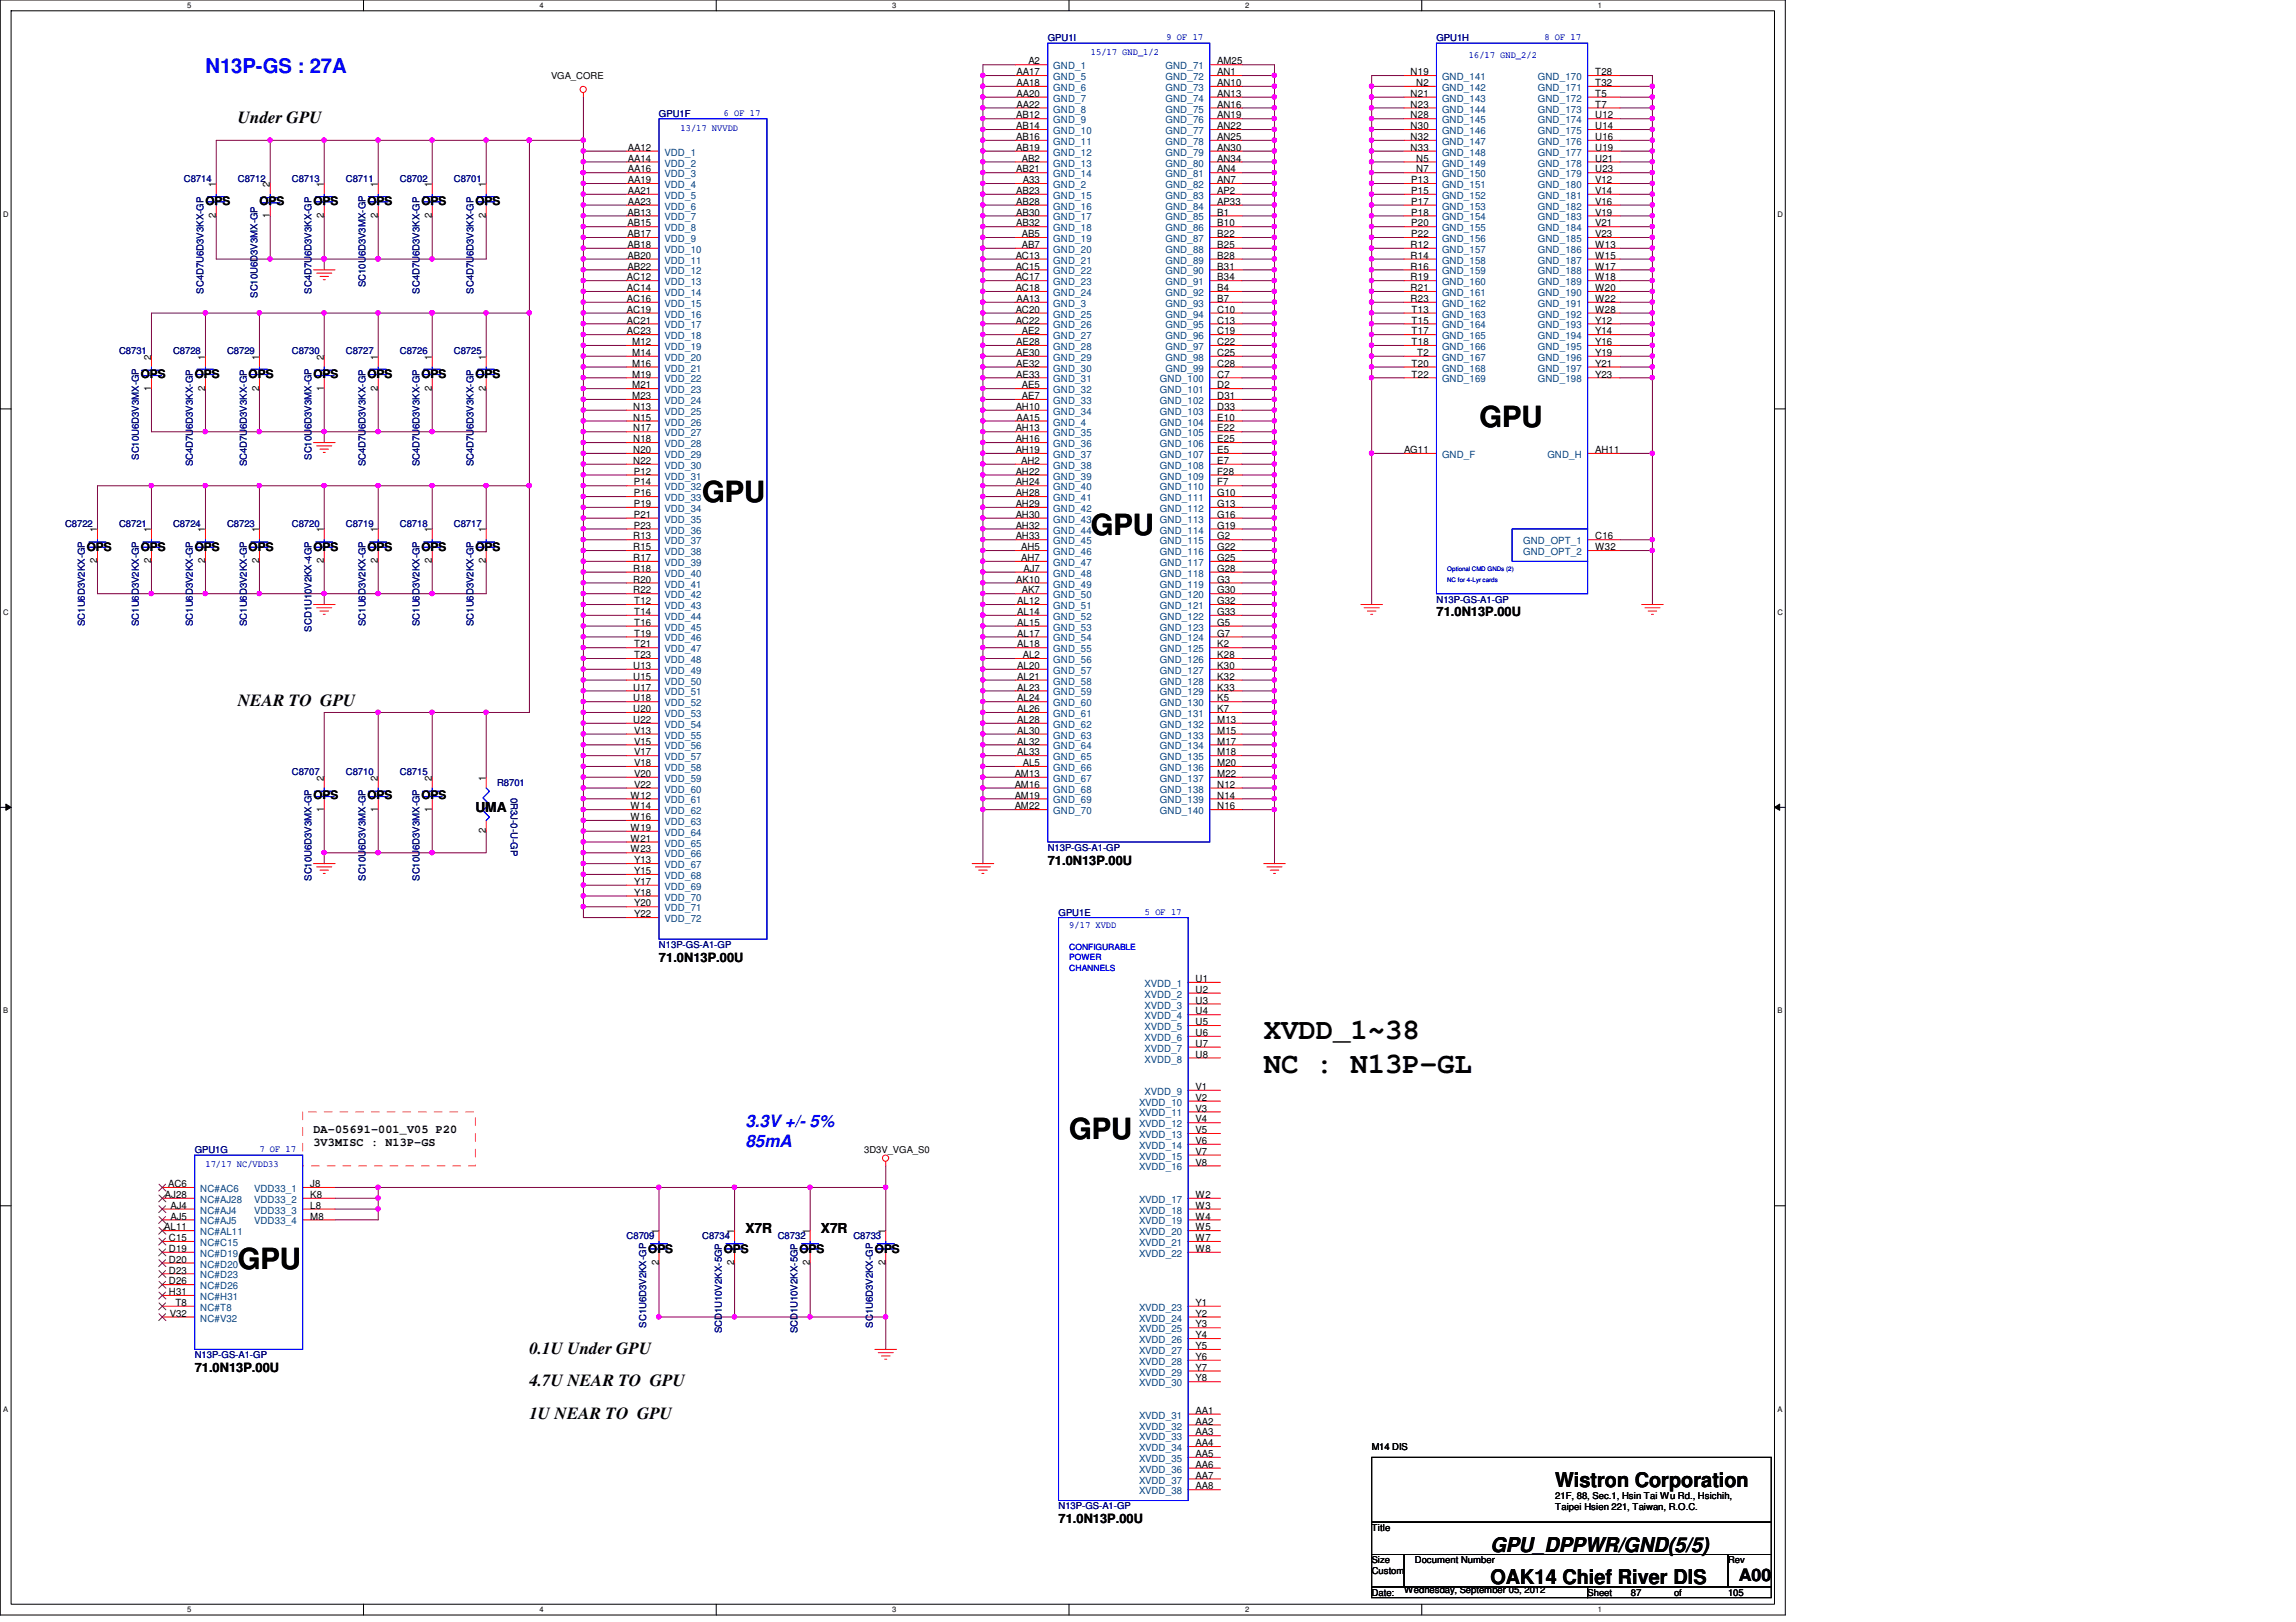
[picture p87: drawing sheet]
<svg xmlns="http://www.w3.org/2000/svg" width="297mm" height="210mm" viewBox="0 0 297 210" stroke-linecap="round" stroke-linejoin="round" font-family="sans-serif">
<defs><g id="words">
<g font-size="3.8">
<text x="191.4" y="55.2">GPU</text>
<text x="90.8" y="65">GPU</text>
<text x="141.1" y="69.2">GPU</text>
<text x="163.5" y="134.5">XVDD_1~38</text>
<text x="163.5" y="138.8">NC : N13P-GL</text>
<text x="138.3" y="147.4">GPU</text>
<text x="30.8" y="164.2">GPU</text>
</g>
<text font-size="2.6" fill="#00f" x="26.6" y="9.4">N13P-GS : 27A</text>
<g font-size="2.6">
<text x="201.2" y="192.4">Wistron Corporation</text>
<text x="192.8" y="200.8">GPU_DPPWR/GND(5/5)</text>
<text x="192.8" y="205">OAK14 Chief River DIS</text>
</g>
<g font-size="2.2">
<text x="30.8" y="16">Under GPU</text>
<text x="30.8" y="91.4">NEAR TO GPU</text>
<text x="68.5" y="175.2">0.1U Under GPU</text>
<text x="68.5" y="179.4">4.7U NEAR TO GPU</text>
<text x="68.5" y="183.6">1U NEAR TO GPU</text>
<text x="225" y="204.6">A00</text>
</g>
<g font-size="2.2" fill="#00f">
<text x="96.4" y="145.9">3.3V +/- 5%</text>
<text x="96.4" y="148.5">85mA</text>
</g>
<g font-size="1.8">
<text x="61.5" y="105">UMA</text>
<text x="96.4" y="159.5">X7R</text>
<text x="106.2" y="159.5">X7R</text>
</g>
<g font-size="1.7">
<text x="185.8" y="79.8">71.0N13P.00U</text>
<text x="135.5" y="111.9">71.0N13P.00U</text>
<text x="85.3" y="124.5">71.0N13P.00U</text>
<text x="25.2" y="177.5">71.0N13P.00U</text>
<text x="136.9" y="197.1">71.0N13P.00U</text>
</g>
<g font-size="1.5">
<text x="26.6" y="26.6">OPS</text>
<text x="33.6" y="26.6">OPS</text>
<text x="40.6" y="26.6">OPS</text>
<text x="47.5" y="26.6">OPS</text>
<text x="54.5" y="26.6">OPS</text>
<text x="61.5" y="26.6">OPS</text>
<text x="18.2" y="48.9">OPS</text>
<text x="25.2" y="48.9">OPS</text>
<text x="32.2" y="48.9">OPS</text>
<text x="40.6" y="48.9">OPS</text>
<text x="47.5" y="48.9">OPS</text>
<text x="54.5" y="48.9">OPS</text>
<text x="61.5" y="48.9">OPS</text>
<text x="11.2" y="71.3">OPS</text>
<text x="18.2" y="71.3">OPS</text>
<text x="25.2" y="71.3">OPS</text>
<text x="32.2" y="71.3">OPS</text>
<text x="40.6" y="71.3">OPS</text>
<text x="47.5" y="71.3">OPS</text>
<text x="54.5" y="71.3">OPS</text>
<text x="61.5" y="71.3">OPS</text>
<text x="40.6" y="103.4">OPS</text>
<text x="47.5" y="103.4">OPS</text>
<text x="54.5" y="103.4">OPS</text>
<text x="40.6" y="146.6">DA-05691-001_V05 P20</text>
<text x="40.6" y="148.3">3V3MISC : N13P-GS</text>
<text x="83.9" y="162.1">OPS</text>
<text x="93.6" y="162.1">OPS</text>
<text x="103.4" y="162.1">OPS</text>
<text x="113.2" y="162.1">OPS</text>
</g>
<g font-size="1.3">
<text x="131.5" y="11.1">AA18</text>
<text x="131.5" y="9.7">AA17</text>
<text x="133.1" y="8.3">A2</text>
<text x="157.5" y="11.1">AN10</text>
<text x="157.5" y="9.7">AN1</text>
<text x="157.5" y="8.3">AM25</text>
<text x="182.5" y="9.7">N19</text>
<text x="183.2" y="11.1">N2</text>
<text x="206.4" y="11.1">T32</text>
<text x="206.4" y="9.7">T28</text>
<text x="131.5" y="16.7">AB14</text>
<text x="131.5" y="15.3">AB12</text>
<text x="131.5" y="13.9">AA22</text>
<text x="131.5" y="12.5">AA20</text>
<text x="157.5" y="16.7">AN22</text>
<text x="157.5" y="15.3">AN19</text>
<text x="157.5" y="13.9">AN16</text>
<text x="157.5" y="12.5">AN13</text>
<text x="182.5" y="16.7">N30</text>
<text x="182.5" y="15.3">N28</text>
<text x="182.5" y="13.9">N23</text>
<text x="182.5" y="12.5">N21</text>
<text x="206.4" y="16.7">U14</text>
<text x="206.4" y="15.3">U12</text>
<text x="206.4" y="13.9">T7</text>
<text x="206.4" y="12.5">T5</text>
<text x="81.2" y="23.7">AA19</text>
<text x="81.2" y="22.3">AA16</text>
<text x="81.2" y="20.9">AA14</text>
<text x="81.2" y="19.5">AA12</text>
<text x="131.5" y="22.3">AB21</text>
<text x="131.5" y="19.5">AB19</text>
<text x="131.5" y="18.1">AB16</text>
<text x="132.2" y="20.9">AB2</text>
<text x="132.3" y="23.7">A33</text>
<text x="157.5" y="23.7">AN7</text>
<text x="157.5" y="22.3">AN4</text>
<text x="157.5" y="20.9">AN34</text>
<text x="157.5" y="19.5">AN30</text>
<text x="157.5" y="18.1">AN25</text>
<text x="182.5" y="19.5">N33</text>
<text x="182.5" y="18.1">N32</text>
<text x="182.6" y="23.7">P13</text>
<text x="183.2" y="22.3">N7</text>
<text x="183.2" y="20.9">N5</text>
<text x="206.4" y="23.7">V12</text>
<text x="206.4" y="22.3">U23</text>
<text x="206.4" y="20.9">U21</text>
<text x="206.4" y="19.5">U19</text>
<text x="206.4" y="18.1">U16</text>
<text x="27.9" y="28.2" transform="rotate(-90 27.9 28.2)">2</text>
<text x="27.9" y="24.2" transform="rotate(-90 27.9 24.2)">1</text>
<text x="34.9" y="28.2" transform="rotate(-90 34.9 28.2)">1</text>
<text x="34.9" y="24.2" transform="rotate(-90 34.9 24.2)">2</text>
<text x="41.9" y="28.2" transform="rotate(-90 41.9 28.2)">2</text>
<text x="41.9" y="24.2" transform="rotate(-90 41.9 24.2)">1</text>
<text x="48.9" y="28.2" transform="rotate(-90 48.9 28.2)">2</text>
<text x="48.9" y="24.2" transform="rotate(-90 48.9 24.2)">1</text>
<text x="55.9" y="28.2" transform="rotate(-90 55.9 28.2)">2</text>
<text x="55.9" y="24.2" transform="rotate(-90 55.9 24.2)">1</text>
<text x="62.9" y="28.2" transform="rotate(-90 62.9 28.2)">2</text>
<text x="62.9" y="24.2" transform="rotate(-90 62.9 24.2)">1</text>
<text x="81.2" y="29.3">AB15</text>
<text x="81.2" y="27.9">AB13</text>
<text x="81.2" y="26.5">AA23</text>
<text x="81.2" y="25.1">AA21</text>
<text x="131.5" y="29.3">AB32</text>
<text x="131.5" y="27.9">AB30</text>
<text x="131.5" y="26.5">AB28</text>
<text x="131.5" y="25.1">AB23</text>
<text x="157.5" y="29.3">B10</text>
<text x="157.5" y="27.9">B1</text>
<text x="157.5" y="26.5">AP33</text>
<text x="157.5" y="25.1">AP2</text>
<text x="182.6" y="29.3">P20</text>
<text x="182.6" y="27.9">P18</text>
<text x="182.6" y="26.5">P17</text>
<text x="182.6" y="25.1">P15</text>
<text x="206.4" y="29.3">V21</text>
<text x="206.4" y="27.9">V19</text>
<text x="206.4" y="26.5">V16</text>
<text x="206.4" y="25.1">V14</text>
<text x="81.2" y="34.9">AB22</text>
<text x="81.2" y="33.5">AB20</text>
<text x="81.2" y="32.1">AB18</text>
<text x="81.2" y="30.7">AB17</text>
<text x="131.4" y="34.9">AC15</text>
<text x="131.4" y="33.5">AC13</text>
<text x="132.2" y="32.1">AB7</text>
<text x="132.2" y="30.7">AB5</text>
<text x="157.5" y="34.9">B31</text>
<text x="157.5" y="33.5">B28</text>
<text x="157.5" y="32.1">B25</text>
<text x="157.5" y="30.7">B22</text>
<text x="182.5" y="34.9">R16</text>
<text x="182.5" y="33.5">R14</text>
<text x="182.5" y="32.1">R12</text>
<text x="182.6" y="30.7">P22</text>
<text x="206.4" y="34.9">W17</text>
<text x="206.4" y="33.5">W15</text>
<text x="206.4" y="32.1">W13</text>
<text x="206.4" y="30.7">V23</text>
<text x="81.1" y="41.9">AC21</text>
<text x="81.1" y="40.5">AC19</text>
<text x="81.1" y="39.1">AC16</text>
<text x="81.1" y="37.7">AC14</text>
<text x="81.1" y="36.3">AC12</text>
<text x="131.4" y="41.9">AC22</text>
<text x="131.4" y="40.5">AC20</text>
<text x="131.4" y="37.7">AC18</text>
<text x="131.4" y="36.3">AC17</text>
<text x="131.5" y="39.1">AA13</text>
<text x="157.5" y="41.9">C13</text>
<text x="157.5" y="40.5">C10</text>
<text x="157.5" y="39.1">B7</text>
<text x="157.5" y="37.7">B4</text>
<text x="157.5" y="36.3">B34</text>
<text x="182.5" y="39.1">R23</text>
<text x="182.5" y="37.7">R21</text>
<text x="182.5" y="36.3">R19</text>
<text x="182.6" y="41.9">T15</text>
<text x="182.6" y="40.5">T13</text>
<text x="206.4" y="41.9">Y12</text>
<text x="206.4" y="40.5">W28</text>
<text x="206.4" y="39.1">W22</text>
<text x="206.4" y="37.7">W20</text>
<text x="206.4" y="36.3">W18</text>
<text x="19.6" y="46.5" transform="rotate(-90 19.6 46.5)">2</text>
<text x="26.5" y="46.5" transform="rotate(-90 26.5 46.5)">1</text>
<text x="33.5" y="46.5" transform="rotate(-90 33.5 46.5)">1</text>
<text x="41.9" y="46.5" transform="rotate(-90 41.9 46.5)">2</text>
<text x="48.9" y="46.5" transform="rotate(-90 48.9 46.5)">1</text>
<text x="55.9" y="46.5" transform="rotate(-90 55.9 46.5)">1</text>
<text x="62.9" y="46.5" transform="rotate(-90 62.9 46.5)">1</text>
<text x="81.1" y="43.3">AC23</text>
<text x="81.8" y="47.5">M16</text>
<text x="81.8" y="46.1">M14</text>
<text x="81.8" y="44.7">M12</text>
<text x="131.5" y="47.5">AE32</text>
<text x="131.5" y="46.1">AE30</text>
<text x="131.5" y="44.7">AE28</text>
<text x="132.2" y="43.3">AE2</text>
<text x="157.5" y="47.5">C28</text>
<text x="157.5" y="46.1">C25</text>
<text x="157.5" y="44.7">C22</text>
<text x="157.5" y="43.3">C19</text>
<text x="182.6" y="47.5">T20</text>
<text x="182.6" y="44.7">T18</text>
<text x="182.6" y="43.3">T17</text>
<text x="183.3" y="46.1">T2</text>
<text x="206.4" y="47.5">Y21</text>
<text x="206.4" y="46.1">Y19</text>
<text x="206.4" y="44.7">Y16</text>
<text x="206.4" y="43.3">Y14</text>
<text x="19.6" y="50.5" transform="rotate(-90 19.6 50.5)">1</text>
<text x="26.5" y="50.5" transform="rotate(-90 26.5 50.5)">2</text>
<text x="33.5" y="50.5" transform="rotate(-90 33.5 50.5)">2</text>
<text x="41.9" y="50.5" transform="rotate(-90 41.9 50.5)">1</text>
<text x="48.9" y="50.5" transform="rotate(-90 48.9 50.5)">2</text>
<text x="55.9" y="50.5" transform="rotate(-90 55.9 50.5)">2</text>
<text x="62.9" y="50.5" transform="rotate(-90 62.9 50.5)">2</text>
<text x="81.8" y="51.6">M23</text>
<text x="81.8" y="50.2">M21</text>
<text x="81.8" y="48.9">M19</text>
<text x="81.9" y="53">N13</text>
<text x="131.4" y="53">AH10</text>
<text x="131.5" y="48.9">AE33</text>
<text x="132.2" y="51.6">AE7</text>
<text x="132.2" y="50.2">AE5</text>
<text x="157.5" y="53">D33</text>
<text x="157.5" y="51.6">D31</text>
<text x="157.5" y="50.2">D2</text>
<text x="157.5" y="48.9">C7</text>
<text x="182.6" y="48.9">T22</text>
<text x="206.4" y="48.9">Y23</text>
<text x="81.9" y="58.6">N20</text>
<text x="81.9" y="57.2">N18</text>
<text x="81.9" y="55.8">N17</text>
<text x="81.9" y="54.4">N15</text>
<text x="131.4" y="58.6">AH19</text>
<text x="131.4" y="57.2">AH16</text>
<text x="131.4" y="55.8">AH13</text>
<text x="131.5" y="54.4">AA15</text>
<text x="157.5" y="58.6">E5</text>
<text x="157.5" y="57.2">E25</text>
<text x="157.5" y="55.8">E22</text>
<text x="157.5" y="54.4">E10</text>
<text x="181.6" y="58.6">AG11</text>
<text x="206.4" y="58.6">AH11</text>
<text x="81.9" y="60">N22</text>
<text x="82" y="65.6">P19</text>
<text x="82" y="64.2">P16</text>
<text x="82" y="62.8">P14</text>
<text x="82" y="61.4">P12</text>
<text x="131.4" y="65.6">AH29</text>
<text x="131.4" y="64.2">AH28</text>
<text x="131.4" y="62.8">AH24</text>
<text x="131.4" y="61.4">AH22</text>
<text x="132.1" y="60">AH2</text>
<text x="157.5" y="65.6">G13</text>
<text x="157.5" y="64.2">G10</text>
<text x="157.5" y="62.8">F7</text>
<text x="157.5" y="61.4">F28</text>
<text x="157.5" y="60">E7</text>
<text x="12.6" y="68.9" transform="rotate(-90 12.6 68.9)">1</text>
<text x="19.6" y="68.9" transform="rotate(-90 19.6 68.9)">1</text>
<text x="26.5" y="68.9" transform="rotate(-90 26.5 68.9)">1</text>
<text x="33.5" y="68.9" transform="rotate(-90 33.5 68.9)">1</text>
<text x="41.9" y="68.9" transform="rotate(-90 41.9 68.9)">1</text>
<text x="48.9" y="68.9" transform="rotate(-90 48.9 68.9)">1</text>
<text x="55.9" y="68.9" transform="rotate(-90 55.9 68.9)">1</text>
<text x="62.9" y="68.9" transform="rotate(-90 62.9 68.9)">1</text>
<text x="81.9" y="71.2">R15</text>
<text x="81.9" y="69.8">R13</text>
<text x="82" y="68.4">P23</text>
<text x="82" y="67">P21</text>
<text x="131.4" y="69.8">AH33</text>
<text x="131.4" y="68.4">AH32</text>
<text x="131.4" y="67">AH30</text>
<text x="132.1" y="71.2">AH5</text>
<text x="157.5" y="71.2">G22</text>
<text x="157.5" y="69.8">G2</text>
<text x="157.5" y="68.4">G19</text>
<text x="157.5" y="67">G16</text>
<text x="206.4" y="71.2">W32</text>
<text x="206.4" y="69.8">C16</text>
<text x="12.6" y="72.9" transform="rotate(-90 12.6 72.9)">2</text>
<text x="19.6" y="72.9" transform="rotate(-90 19.6 72.9)">2</text>
<text x="26.5" y="72.9" transform="rotate(-90 26.5 72.9)">2</text>
<text x="33.5" y="72.9" transform="rotate(-90 33.5 72.9)">2</text>
<text x="41.9" y="72.9" transform="rotate(-90 41.9 72.9)">2</text>
<text x="48.9" y="72.9" transform="rotate(-90 48.9 72.9)">2</text>
<text x="55.9" y="72.9" transform="rotate(-90 55.9 72.9)">2</text>
<text x="62.9" y="72.9" transform="rotate(-90 62.9 72.9)">2</text>
<text x="81.9" y="76.8">R22</text>
<text x="81.9" y="75.4">R20</text>
<text x="81.9" y="74">R18</text>
<text x="81.9" y="72.6">R17</text>
<text x="131.5" y="75.4">AK10</text>
<text x="132.1" y="72.6">AH7</text>
<text x="132.2" y="76.8">AK7</text>
<text x="132.4" y="74">AJ7</text>
<text x="157.5" y="76.8">G30</text>
<text x="157.5" y="75.4">G3</text>
<text x="157.5" y="74">G28</text>
<text x="157.5" y="72.6">G25</text>
<text x="82" y="83.8">T21</text>
<text x="82" y="82.4">T19</text>
<text x="82" y="81">T16</text>
<text x="82" y="79.6">T14</text>
<text x="82" y="78.2">T12</text>
<text x="131.6" y="83.8">AL18</text>
<text x="131.6" y="82.4">AL17</text>
<text x="131.6" y="81">AL15</text>
<text x="131.6" y="79.6">AL14</text>
<text x="131.6" y="78.2">AL12</text>
<text x="157.5" y="83.8">K2</text>
<text x="157.5" y="82.4">G7</text>
<text x="157.5" y="81">G5</text>
<text x="157.5" y="79.6">G33</text>
<text x="157.5" y="78.2">G32</text>
<text x="81.9" y="89.4">U17</text>
<text x="81.9" y="88">U15</text>
<text x="81.9" y="86.6">U13</text>
<text x="82" y="85.2">T23</text>
<text x="131.6" y="89.4">AL23</text>
<text x="131.6" y="88">AL21</text>
<text x="131.6" y="86.6">AL20</text>
<text x="132.3" y="85.2">AL2</text>
<text x="157.5" y="89.4">K33</text>
<text x="157.5" y="88">K32</text>
<text x="157.5" y="86.6">K30</text>
<text x="157.5" y="85.2">K28</text>
<text x="81.9" y="93.6">U22</text>
<text x="81.9" y="92.2">U20</text>
<text x="81.9" y="90.8">U18</text>
<text x="82" y="95">V13</text>
<text x="131.6" y="95">AL30</text>
<text x="131.6" y="93.6">AL28</text>
<text x="131.6" y="92.2">AL26</text>
<text x="131.6" y="90.8">AL24</text>
<text x="157.5" y="95">M15</text>
<text x="157.5" y="93.6">M13</text>
<text x="157.5" y="92.2">K7</text>
<text x="157.5" y="90.8">K5</text>
<text x="41.9" y="101" transform="rotate(-90 41.9 101)">2</text>
<text x="48.9" y="101" transform="rotate(-90 48.9 101)">2</text>
<text x="55.9" y="101" transform="rotate(-90 55.9 101)">2</text>
<text x="62.9" y="101" transform="rotate(-90 62.9 101)">1</text>
<text x="82" y="101.9">V22</text>
<text x="82" y="100.5">V20</text>
<text x="82" y="99.1">V18</text>
<text x="82" y="97.7">V17</text>
<text x="82" y="96.4">V15</text>
<text x="131.3" y="101.9">AM16</text>
<text x="131.3" y="100.5">AM13</text>
<text x="131.6" y="97.7">AL33</text>
<text x="131.6" y="96.4">AL32</text>
<text x="132.3" y="99.1">AL5</text>
<text x="157.5" y="101.9">N12</text>
<text x="157.5" y="100.5">M22</text>
<text x="157.5" y="99.1">M20</text>
<text x="157.5" y="97.7">M18</text>
<text x="157.5" y="96.4">M17</text>
<text x="41.9" y="105" transform="rotate(-90 41.9 105)">1</text>
<text x="48.9" y="105" transform="rotate(-90 48.9 105)">1</text>
<text x="55.9" y="105" transform="rotate(-90 55.9 105)">1</text>
<text x="62.9" y="107.8" transform="rotate(-90 62.9 107.8)">2</text>
<text x="81.6" y="107.5">W19</text>
<text x="81.6" y="106.1">W16</text>
<text x="81.6" y="104.7">W14</text>
<text x="81.6" y="103.3">W12</text>
<text x="131.3" y="104.7">AM22</text>
<text x="131.3" y="103.3">AM19</text>
<text x="157.5" y="104.7">N16</text>
<text x="157.5" y="103.3">N14</text>
<text x="81.6" y="110.3">W23</text>
<text x="81.6" y="108.9">W21</text>
<text x="82" y="113.1">Y15</text>
<text x="82" y="111.7">Y13</text>
<text x="82" y="118.7">Y22</text>
<text x="82" y="117.3">Y20</text>
<text x="82" y="115.9">Y18</text>
<text x="82" y="114.5">Y17</text>
<text x="154.7" y="131.3">U4</text>
<text x="154.7" y="129.9">U3</text>
<text x="154.7" y="128.5">U2</text>
<text x="154.7" y="127.1">U1</text>
<text x="154.7" y="136.9">U8</text>
<text x="154.7" y="135.5">U7</text>
<text x="154.7" y="134.1">U6</text>
<text x="154.7" y="132.7">U5</text>
<text x="154.7" y="143.8">V3</text>
<text x="154.7" y="142.5">V2</text>
<text x="154.7" y="141.1">V1</text>
<text x="154.7" y="149.4">V7</text>
<text x="154.7" y="148">V6</text>
<text x="154.7" y="146.6">V5</text>
<text x="154.7" y="145.2">V4</text>
<text x="21.3" y="155">AJ28</text>
<text x="21.8" y="153.6">AC6</text>
<text x="40.1" y="155">K8</text>
<text x="40.1" y="153.6">J8</text>
<text x="154.7" y="155">W2</text>
<text x="154.7" y="150.8">V8</text>
<text x="21.2" y="159.2">AL11</text>
<text x="21.8" y="160.6">C15</text>
<text x="22.1" y="157.8">AJ5</text>
<text x="22.1" y="156.4">AJ4</text>
<text x="40.1" y="157.8">M8</text>
<text x="40.1" y="156.4">L8</text>
<text x="85.2" y="159.7" transform="rotate(-90 85.2 159.7)">1</text>
<text x="95" y="159.7" transform="rotate(-90 95 159.7)">1</text>
<text x="104.8" y="159.7" transform="rotate(-90 104.8 159.7)">1</text>
<text x="114.6" y="159.7" transform="rotate(-90 114.6 159.7)">1</text>
<text x="154.7" y="160.6">W7</text>
<text x="154.7" y="159.2">W5</text>
<text x="154.7" y="157.8">W4</text>
<text x="154.7" y="156.4">W3</text>
<text x="21.8" y="167.6">H31</text>
<text x="21.8" y="166.2">D26</text>
<text x="21.8" y="164.8">D23</text>
<text x="21.8" y="163.4">D20</text>
<text x="21.8" y="162">D19</text>
<text x="85.2" y="163.7" transform="rotate(-90 85.2 163.7)">2</text>
<text x="95" y="163.7" transform="rotate(-90 95 163.7)">2</text>
<text x="104.8" y="163.7" transform="rotate(-90 104.8 163.7)">2</text>
<text x="114.6" y="163.7" transform="rotate(-90 114.6 163.7)">2</text>
<text x="154.7" y="162">W8</text>
<text x="22" y="170.4">V32</text>
<text x="22.7" y="169">T8</text>
<text x="154.7" y="173.2">Y4</text>
<text x="154.7" y="171.8">Y3</text>
<text x="154.7" y="170.4">Y2</text>
<text x="154.7" y="169">Y1</text>
<text x="154.7" y="178.8">Y8</text>
<text x="154.7" y="177.4">Y7</text>
<text x="154.7" y="176">Y6</text>
<text x="154.7" y="174.6">Y5</text>
<text x="154.7" y="185.8">AA3</text>
<text x="154.7" y="184.4">AA2</text>
<text x="154.7" y="183">AA1</text>
<text x="154.7" y="191.3">AA7</text>
<text x="154.7" y="189.9">AA6</text>
<text x="154.7" y="188.6">AA5</text>
<text x="154.7" y="187.2">AA4</text>
<text x="154.7" y="192.7">AA8</text>
</g>
<g font-size="1.3" fill="#004080">
<text x="136.3" y="11.8">GND_6</text>
<text x="136.3" y="10.4">GND_5</text>
<text x="136.3" y="9">GND_1</text>
<text x="150.8" y="11.8">GND_73</text>
<text x="150.8" y="10.4">GND_72</text>
<text x="150.8" y="9">GND_71</text>
<text x="186.6" y="11.8">GND_142</text>
<text x="186.6" y="10.4">GND_141</text>
<text x="199" y="11.8">GND_171</text>
<text x="199" y="10.4">GND_170</text>
<text x="136.3" y="17.4">GND_10</text>
<text x="136.3" y="16">GND_9</text>
<text x="136.3" y="14.6">GND_8</text>
<text x="136.3" y="13.2">GND_7</text>
<text x="150.8" y="17.4">GND_77</text>
<text x="150.8" y="16">GND_76</text>
<text x="150.8" y="14.6">GND_75</text>
<text x="150.8" y="13.2">GND_74</text>
<text x="186.6" y="17.4">GND_146</text>
<text x="186.6" y="16">GND_145</text>
<text x="186.6" y="14.6">GND_144</text>
<text x="186.6" y="13.2">GND_143</text>
<text x="199" y="17.4">GND_175</text>
<text x="199" y="16">GND_174</text>
<text x="199" y="14.6">GND_173</text>
<text x="199" y="13.2">GND_172</text>
<text x="86" y="22.9">VDD_3</text>
<text x="86" y="21.5">VDD_2</text>
<text x="86" y="20.2">VDD_1</text>
<text x="136.3" y="22.9">GND_14</text>
<text x="136.3" y="21.5">GND_13</text>
<text x="136.3" y="20.2">GND_12</text>
<text x="136.3" y="18.8">GND_11</text>
<text x="150.8" y="22.9">GND_81</text>
<text x="150.8" y="21.5">GND_80</text>
<text x="150.8" y="20.2">GND_79</text>
<text x="150.8" y="18.8">GND_78</text>
<text x="186.6" y="22.9">GND_150</text>
<text x="186.6" y="21.5">GND_149</text>
<text x="186.6" y="20.2">GND_148</text>
<text x="186.6" y="18.8">GND_147</text>
<text x="199" y="22.9">GND_179</text>
<text x="199" y="21.5">GND_178</text>
<text x="199" y="20.2">GND_177</text>
<text x="199" y="18.8">GND_176</text>
<text x="86" y="29.9">VDD_8</text>
<text x="86" y="28.5">VDD_7</text>
<text x="86" y="27.1">VDD_6</text>
<text x="86" y="25.7">VDD_5</text>
<text x="86" y="24.3">VDD_4</text>
<text x="136.3" y="29.9">GND_18</text>
<text x="136.3" y="28.5">GND_17</text>
<text x="136.3" y="27.1">GND_16</text>
<text x="136.3" y="25.7">GND_15</text>
<text x="136.3" y="24.3">GND_2</text>
<text x="150.8" y="29.9">GND_86</text>
<text x="150.8" y="28.5">GND_85</text>
<text x="150.8" y="27.1">GND_84</text>
<text x="150.8" y="25.7">GND_83</text>
<text x="150.8" y="24.3">GND_82</text>
<text x="186.6" y="29.9">GND_155</text>
<text x="186.6" y="28.5">GND_154</text>
<text x="186.6" y="27.1">GND_153</text>
<text x="186.6" y="25.7">GND_152</text>
<text x="186.6" y="24.3">GND_151</text>
<text x="199" y="29.9">GND_184</text>
<text x="199" y="28.5">GND_183</text>
<text x="199" y="27.1">GND_182</text>
<text x="199" y="25.7">GND_181</text>
<text x="199" y="24.3">GND_180</text>
<text x="86" y="35.5">VDD_12</text>
<text x="86" y="34.1">VDD_11</text>
<text x="86" y="32.7">VDD_10</text>
<text x="86" y="31.3">VDD_9</text>
<text x="136.3" y="35.5">GND_22</text>
<text x="136.3" y="34.1">GND_21</text>
<text x="136.3" y="32.7">GND_20</text>
<text x="136.3" y="31.3">GND_19</text>
<text x="150.8" y="35.5">GND_90</text>
<text x="150.8" y="34.1">GND_89</text>
<text x="150.8" y="32.7">GND_88</text>
<text x="150.8" y="31.3">GND_87</text>
<text x="186.6" y="35.5">GND_159</text>
<text x="186.6" y="34.1">GND_158</text>
<text x="186.6" y="32.7">GND_157</text>
<text x="186.6" y="31.3">GND_156</text>
<text x="199" y="35.5">GND_188</text>
<text x="199" y="34.1">GND_187</text>
<text x="199" y="32.7">GND_186</text>
<text x="199" y="31.3">GND_185</text>
<text x="86" y="41.1">VDD_16</text>
<text x="86" y="39.7">VDD_15</text>
<text x="86" y="38.3">VDD_14</text>
<text x="86" y="36.9">VDD_13</text>
<text x="136.3" y="41.1">GND_25</text>
<text x="136.3" y="39.7">GND_3</text>
<text x="136.3" y="38.3">GND_24</text>
<text x="136.3" y="36.9">GND_23</text>
<text x="150.8" y="41.1">GND_94</text>
<text x="150.8" y="39.7">GND_93</text>
<text x="150.8" y="38.3">GND_92</text>
<text x="150.8" y="36.9">GND_91</text>
<text x="186.6" y="41.1">GND_163</text>
<text x="186.6" y="39.7">GND_162</text>
<text x="186.6" y="38.3">GND_161</text>
<text x="186.6" y="36.9">GND_160</text>
<text x="199" y="41.1">GND_192</text>
<text x="199" y="39.7">GND_191</text>
<text x="199" y="38.3">GND_190</text>
<text x="199" y="36.9">GND_189</text>
<text x="86" y="46.7">VDD_20</text>
<text x="86" y="45.3">VDD_19</text>
<text x="86" y="43.9">VDD_18</text>
<text x="86" y="42.5">VDD_17</text>
<text x="136.3" y="46.7">GND_29</text>
<text x="136.3" y="45.3">GND_28</text>
<text x="136.3" y="43.9">GND_27</text>
<text x="136.3" y="42.5">GND_26</text>
<text x="150.8" y="46.7">GND_98</text>
<text x="150.8" y="45.3">GND_97</text>
<text x="150.8" y="43.9">GND_96</text>
<text x="150.8" y="42.5">GND_95</text>
<text x="186.6" y="46.7">GND_167</text>
<text x="186.6" y="45.3">GND_166</text>
<text x="186.6" y="43.9">GND_165</text>
<text x="186.6" y="42.5">GND_164</text>
<text x="199" y="46.7">GND_196</text>
<text x="199" y="45.3">GND_195</text>
<text x="199" y="43.9">GND_194</text>
<text x="199" y="42.5">GND_193</text>
<text x="86" y="53.7">VDD_25</text>
<text x="86" y="52.3">VDD_24</text>
<text x="86" y="50.9">VDD_23</text>
<text x="86" y="49.5">VDD_22</text>
<text x="86" y="48.1">VDD_21</text>
<text x="136.3" y="53.7">GND_34</text>
<text x="136.3" y="52.3">GND_33</text>
<text x="136.3" y="50.9">GND_32</text>
<text x="136.3" y="49.5">GND_31</text>
<text x="136.3" y="48.1">GND_30</text>
<text x="150.1" y="53.7">GND_103</text>
<text x="150.1" y="52.3">GND_102</text>
<text x="150.1" y="50.9">GND_101</text>
<text x="150.1" y="49.5">GND_100</text>
<text x="150.8" y="48.1">GND_99</text>
<text x="186.6" y="49.5">GND_169</text>
<text x="186.6" y="48.1">GND_168</text>
<text x="199" y="49.5">GND_198</text>
<text x="199" y="48.1">GND_197</text>
<text x="86" y="59.3">VDD_29</text>
<text x="86" y="57.9">VDD_28</text>
<text x="86" y="56.5">VDD_27</text>
<text x="86" y="55.1">VDD_26</text>
<text x="136.3" y="59.3">GND_37</text>
<text x="136.3" y="57.9">GND_36</text>
<text x="136.3" y="56.5">GND_35</text>
<text x="136.3" y="55.1">GND_4</text>
<text x="150.1" y="59.3">GND_107</text>
<text x="150.1" y="57.9">GND_106</text>
<text x="150.1" y="56.5">GND_105</text>
<text x="150.1" y="55.1">GND_104</text>
<text x="186.6" y="59.3">GND_F</text>
<text x="200.2" y="59.3">GND_H</text>
<text x="86" y="64.9">VDD_33</text>
<text x="86" y="63.5">VDD_32</text>
<text x="86" y="62.1">VDD_31</text>
<text x="86" y="60.7">VDD_30</text>
<text x="136.3" y="64.9">GND_41</text>
<text x="136.3" y="63.5">GND_40</text>
<text x="136.3" y="62.1">GND_39</text>
<text x="136.3" y="60.7">GND_38</text>
<text x="150.1" y="64.9">GND_111</text>
<text x="150.1" y="63.5">GND_110</text>
<text x="150.1" y="62.1">GND_109</text>
<text x="150.1" y="60.7">GND_108</text>
<text x="86" y="71.8">VDD_38</text>
<text x="86" y="70.4">VDD_37</text>
<text x="86" y="69">VDD_36</text>
<text x="86" y="67.6">VDD_35</text>
<text x="86" y="66.3">VDD_34</text>
<text x="136.3" y="71.8">GND_46</text>
<text x="136.3" y="70.4">GND_45</text>
<text x="136.3" y="69">GND_44</text>
<text x="136.3" y="67.6">GND_43</text>
<text x="136.3" y="66.3">GND_42</text>
<text x="150.1" y="71.8">GND_116</text>
<text x="150.1" y="70.4">GND_115</text>
<text x="150.1" y="69">GND_114</text>
<text x="150.1" y="67.6">GND_113</text>
<text x="150.1" y="66.3">GND_112</text>
<text x="197.1" y="71.8">GND_OPT_2</text>
<text x="197.1" y="70.4">GND_OPT_1</text>
<text x="86" y="77.4">VDD_42</text>
<text x="86" y="76">VDD_41</text>
<text x="86" y="74.6">VDD_40</text>
<text x="86" y="73.2">VDD_39</text>
<text x="136.3" y="77.4">GND_50</text>
<text x="136.3" y="76">GND_49</text>
<text x="136.3" y="74.6">GND_48</text>
<text x="136.3" y="73.2">GND_47</text>
<text x="150.1" y="77.4">GND_120</text>
<text x="150.1" y="76">GND_119</text>
<text x="150.1" y="74.6">GND_118</text>
<text x="150.1" y="73.2">GND_117</text>
<text x="86" y="83">VDD_46</text>
<text x="86" y="81.6">VDD_45</text>
<text x="86" y="80.2">VDD_44</text>
<text x="86" y="78.8">VDD_43</text>
<text x="136.3" y="83">GND_54</text>
<text x="136.3" y="81.6">GND_53</text>
<text x="136.3" y="80.2">GND_52</text>
<text x="136.3" y="78.8">GND_51</text>
<text x="150.1" y="83">GND_124</text>
<text x="150.1" y="81.6">GND_123</text>
<text x="150.1" y="80.2">GND_122</text>
<text x="150.1" y="78.8">GND_121</text>
<text x="86" y="88.6">VDD_50</text>
<text x="86" y="87.2">VDD_49</text>
<text x="86" y="85.8">VDD_48</text>
<text x="86" y="84.4">VDD_47</text>
<text x="136.3" y="88.6">GND_58</text>
<text x="136.3" y="87.2">GND_57</text>
<text x="136.3" y="85.8">GND_56</text>
<text x="136.3" y="84.4">GND_55</text>
<text x="150.1" y="88.6">GND_128</text>
<text x="150.1" y="87.2">GND_127</text>
<text x="150.1" y="85.8">GND_126</text>
<text x="150.1" y="84.4">GND_125</text>
<text x="86" y="95.6">VDD_55</text>
<text x="86" y="94.2">VDD_54</text>
<text x="86" y="92.8">VDD_53</text>
<text x="86" y="91.4">VDD_52</text>
<text x="86" y="90">VDD_51</text>
<text x="136.3" y="95.6">GND_63</text>
<text x="136.3" y="94.2">GND_62</text>
<text x="136.3" y="92.8">GND_61</text>
<text x="136.3" y="91.4">GND_60</text>
<text x="136.3" y="90">GND_59</text>
<text x="150.1" y="95.6">GND_133</text>
<text x="150.1" y="94.2">GND_132</text>
<text x="150.1" y="92.8">GND_131</text>
<text x="150.1" y="91.4">GND_130</text>
<text x="150.1" y="90">GND_129</text>
<text x="86" y="101.2">VDD_59</text>
<text x="86" y="99.8">VDD_58</text>
<text x="86" y="98.4">VDD_57</text>
<text x="86" y="97">VDD_56</text>
<text x="136.3" y="101.2">GND_67</text>
<text x="136.3" y="99.8">GND_66</text>
<text x="136.3" y="98.4">GND_65</text>
<text x="136.3" y="97">GND_64</text>
<text x="150.1" y="101.2">GND_137</text>
<text x="150.1" y="99.8">GND_136</text>
<text x="150.1" y="98.4">GND_135</text>
<text x="150.1" y="97">GND_134</text>
<text x="86" y="106.8">VDD_63</text>
<text x="86" y="105.4">VDD_62</text>
<text x="86" y="104">VDD_61</text>
<text x="86" y="102.6">VDD_60</text>
<text x="136.3" y="105.4">GND_70</text>
<text x="136.3" y="104">GND_69</text>
<text x="136.3" y="102.6">GND_68</text>
<text x="150.1" y="105.4">GND_140</text>
<text x="150.1" y="104">GND_139</text>
<text x="150.1" y="102.6">GND_138</text>
<text x="86" y="113.7">VDD_68</text>
<text x="86" y="112.4">VDD_67</text>
<text x="86" y="111">VDD_66</text>
<text x="86" y="109.6">VDD_65</text>
<text x="86" y="108.2">VDD_64</text>
<text x="86" y="119.3">VDD_72</text>
<text x="86" y="117.9">VDD_71</text>
<text x="86" y="116.5">VDD_70</text>
<text x="86" y="115.1">VDD_69</text>
<text x="148.1" y="131.9">XVDD_4</text>
<text x="148.1" y="130.5">XVDD_3</text>
<text x="148.1" y="129.1">XVDD_2</text>
<text x="148.1" y="127.7">XVDD_1</text>
<text x="148.1" y="137.5">XVDD_8</text>
<text x="148.1" y="136.1">XVDD_7</text>
<text x="148.1" y="134.7">XVDD_6</text>
<text x="148.1" y="133.3">XVDD_5</text>
<text x="147.4" y="143.1">XVDD_10</text>
<text x="148.1" y="141.7">XVDD_9</text>
<text x="147.4" y="148.7">XVDD_14</text>
<text x="147.4" y="147.3">XVDD_13</text>
<text x="147.4" y="145.9">XVDD_12</text>
<text x="147.4" y="144.5">XVDD_11</text>
<text x="25.9" y="155.7">NC#AJ28</text>
<text x="25.9" y="154.3">NC#AC6</text>
<text x="32.9" y="155.7">VDD33_2</text>
<text x="32.9" y="154.3">VDD33_1</text>
<text x="147.4" y="155.7">XVDD_17</text>
<text x="147.4" y="151.5">XVDD_16</text>
<text x="147.4" y="150.1">XVDD_15</text>
<text x="25.9" y="161.2">NC#C15</text>
<text x="25.9" y="159.9">NC#AL11</text>
<text x="25.9" y="158.5">NC#AJ5</text>
<text x="25.9" y="157.1">NC#AJ4</text>
<text x="32.9" y="158.5">VDD33_4</text>
<text x="32.9" y="157.1">VDD33_3</text>
<text x="147.4" y="161.2">XVDD_21</text>
<text x="147.4" y="159.9">XVDD_20</text>
<text x="147.4" y="158.5">XVDD_19</text>
<text x="147.4" y="157.1">XVDD_18</text>
<text x="25.9" y="166.8">NC#D26</text>
<text x="25.9" y="165.4">NC#D23</text>
<text x="25.9" y="164">NC#D20</text>
<text x="25.9" y="162.6">NC#D19</text>
<text x="147.4" y="162.6">XVDD_22</text>
<text x="25.9" y="171">NC#V32</text>
<text x="25.9" y="169.6">NC#T8</text>
<text x="25.9" y="168.2">NC#H31</text>
<text x="147.4" y="173.8">XVDD_26</text>
<text x="147.4" y="172.4">XVDD_25</text>
<text x="147.4" y="171">XVDD_24</text>
<text x="147.4" y="169.6">XVDD_23</text>
<text x="147.4" y="179.4">XVDD_30</text>
<text x="147.4" y="178">XVDD_29</text>
<text x="147.4" y="176.6">XVDD_28</text>
<text x="147.4" y="175.2">XVDD_27</text>
<text x="147.4" y="185">XVDD_32</text>
<text x="147.4" y="183.6">XVDD_31</text>
<text x="147.4" y="192">XVDD_37</text>
<text x="147.4" y="190.6">XVDD_36</text>
<text x="147.4" y="189.2">XVDD_35</text>
<text x="147.4" y="187.8">XVDD_34</text>
<text x="147.4" y="186.4">XVDD_33</text>
<text x="147.4" y="193.4">XVDD_38</text>
</g>
<g font-size="1.2" fill="#000080">
<text x="135.5" y="5.3">GPU1I</text>
<text x="185.8" y="5.3">GPU1H</text>
<text x="85.3" y="15.1">GPU1F</text>
<text x="23.8" y="23.5">C8714</text>
<text x="30.8" y="23.5">C8712</text>
<text x="37.8" y="23.5">C8713</text>
<text x="44.7" y="23.5">C8711</text>
<text x="51.7" y="23.5">C8702</text>
<text x="58.7" y="23.5">C8701</text>
<text x="26.3" y="38" transform="rotate(-90 26.3 38)">SC4D7U6D3V3KX-GP</text>
<text x="33.3" y="38.6" transform="rotate(-90 33.3 38.6)">SC10U6D3V3MX-GP</text>
<text x="40.3" y="38" transform="rotate(-90 40.3 38)">SC4D7U6D3V3KX-GP</text>
<text x="47.3" y="37.2" transform="rotate(-90 47.3 37.2)">SC10U6D3V3MX-GP</text>
<text x="54.3" y="38" transform="rotate(-90 54.3 38)">SC4D7U6D3V3KX-GP</text>
<text x="61.3" y="38" transform="rotate(-90 61.3 38)">SC4D7U6D3V3KX-GP</text>
<text x="15.4" y="45.8">C8731</text>
<text x="22.4" y="45.8">C8728</text>
<text x="29.4" y="45.8">C8729</text>
<text x="37.8" y="45.8">C8730</text>
<text x="44.7" y="45.8">C8727</text>
<text x="51.7" y="45.8">C8726</text>
<text x="58.7" y="45.8">C8725</text>
<text x="17.9" y="59.5" transform="rotate(-90 17.9 59.5)">SC10U6D3V3MX-GP</text>
<text x="40.3" y="59.5" transform="rotate(-90 40.3 59.5)">SC10U6D3V3MX-GP</text>
<text x="24.9" y="60.4" transform="rotate(-90 24.9 60.4)">SC4D7U6D3V3KX-GP</text>
<text x="31.9" y="60.4" transform="rotate(-90 31.9 60.4)">SC4D7U6D3V3KX-GP</text>
<text x="47.3" y="60.4" transform="rotate(-90 47.3 60.4)">SC4D7U6D3V3KX-GP</text>
<text x="54.3" y="60.4" transform="rotate(-90 54.3 60.4)">SC4D7U6D3V3KX-GP</text>
<text x="61.3" y="60.4" transform="rotate(-90 61.3 60.4)">SC4D7U6D3V3KX-GP</text>
<text x="8.4" y="68.2">C8722</text>
<text x="15.4" y="68.2">C8721</text>
<text x="22.4" y="68.2">C8724</text>
<text x="29.4" y="68.2">C8723</text>
<text x="37.8" y="68.2">C8720</text>
<text x="44.7" y="68.2">C8719</text>
<text x="51.7" y="68.2">C8718</text>
<text x="58.7" y="68.2">C8717</text>
<text x="185.8" y="78">N13P-GS-A1-GP</text>
<text x="11" y="81" transform="rotate(-90 11 81)">SC1U6D3V2KX-GP</text>
<text x="17.9" y="81" transform="rotate(-90 17.9 81)">SC1U6D3V2KX-GP</text>
<text x="24.9" y="81" transform="rotate(-90 24.9 81)">SC1U6D3V2KX-GP</text>
<text x="31.9" y="81" transform="rotate(-90 31.9 81)">SC1U6D3V2KX-GP</text>
<text x="40.3" y="81.7" transform="rotate(-90 40.3 81.7)">SCD1U10V2KX-4GP</text>
<text x="47.3" y="81" transform="rotate(-90 47.3 81)">SC1U6D3V2KX-GP</text>
<text x="54.3" y="81" transform="rotate(-90 54.3 81)">SC1U6D3V2KX-GP</text>
<text x="61.3" y="81" transform="rotate(-90 61.3 81)">SC1U6D3V2KX-GP</text>
<text x="37.8" y="100.3">C8707</text>
<text x="44.7" y="100.3">C8710</text>
<text x="51.7" y="100.3">C8715</text>
<text x="64.3" y="101.7">R8701</text>
<text x="66.1" y="103.3" transform="rotate(90 66.1 103.3)">0R3J-0-U-GP</text>
<text x="135.5" y="110.1">N13P-GS-A1-GP</text>
<text x="40.3" y="114" transform="rotate(-90 40.3 114)">SC10U6D3V3MX-GP</text>
<text x="47.3" y="114" transform="rotate(-90 47.3 114)">SC10U6D3V3MX-GP</text>
<text x="54.3" y="114" transform="rotate(-90 54.3 114)">SC10U6D3V3MX-GP</text>
<text x="136.9" y="118.5">GPU1E</text>
<text x="85.3" y="122.7">N13P-GS-A1-GP</text>
<text x="25.2" y="149.2">GPU1G</text>
<text x="81.1" y="160.4">C8709</text>
<text x="90.8" y="160.4">C8734</text>
<text x="100.6" y="160.4">C8732</text>
<text x="110.4" y="160.4">C8733</text>
<text x="83.6" y="171.8" transform="rotate(-90 83.6 171.8)">SC1U6D3V2KX-GP</text>
<text x="93.4" y="172.6" transform="rotate(-90 93.4 172.6)">SCD1U10V2KX-5GP</text>
<text x="103.2" y="172.6" transform="rotate(-90 103.2 172.6)">SCD1U10V2KX-5GP</text>
<text x="112.9" y="171.8" transform="rotate(-90 112.9 171.8)">SC1U6D3V2KX-GP</text>
<text x="25.2" y="175.8">N13P-GS-A1-GP</text>
<text x="136.9" y="195.3">N13P-GS-A1-GP</text>
</g>
<g font-size="1.2" fill="#00f">
<text x="150.9" y="5.2">9 OF 17</text>
<text x="199.8" y="5.2">8 OF 17</text>
<text x="141.1" y="7.2">15/17 GND_1/2</text>
<text x="190" y="7.5">16/17 GND_2/2</text>
<text x="88" y="16.9">13/17 NVVDD</text>
<text x="93.6" y="15">6 OF 17</text>
<text x="148.1" y="118.4">5 OF 17</text>
<text x="138.3" y="120.1">9/17 XVDD</text>
<text x="33.6" y="149.1">7 OF 17</text>
<text x="26.6" y="151">17/17 NC/VDD33</text>
</g>
<g font-size="1.2">
<text x="71.3" y="10.2">VGA_CORE</text>
<text x="111.8" y="149.2">3D3V_VGA_S0</text>
<text x="177.5" y="187.7">M14 DIS</text>
<text x="201.2" y="193.9">21F, 88, Sec.1, Hsin Tai Wu Rd., Hsichih,</text>
<text x="201.2" y="195.4">Taipei Hsien 221, Taiwan, R.O.C.</text>
<text x="177.5" y="198.1">Title</text>
<text x="177.5" y="202.3">Size</text>
<text x="177.5" y="203.7">Custom</text>
<text x="183" y="202.3">Document Number</text>
<text x="223.6" y="202.3">Rev</text>
<text x="177.5" y="206.5">Date:</text>
<text x="181.6" y="206.2">Wednesday, September 05, 2012</text>
<text x="205.4" y="206.5">Sheet</text>
<text x="211" y="206.5">87</text>
<text x="216.6" y="206.5">of</text>
<text x="223.6" y="206.5">105</text>
</g>
<g font-size="1.1" fill="#00f">
<text x="138.3" y="125.7">CHANNELS</text>
<text x="138.3" y="124.3">POWER</text>
<text x="138.3" y="122.9">CONFIGURABLE</text>
</g>
<g font-size="1">
<text x="24.2" y="1.1">5</text>
<text x="69.8" y="1.1">4</text>
<text x="115.4" y="1.1">3</text>
<text x="161.1" y="1.1">2</text>
<text x="206.7" y="1.1">1</text>
<text x=".4" y="28">D</text>
<text x="230" y="28">D</text>
<text x=".4" y="79.5">C</text>
<text x="230" y="79.5">C</text>
<text x=".4" y="131.1">B</text>
<text x="230" y="131.1">B</text>
<text x=".4" y="182.7">A</text>
<text x="230" y="182.7">A</text>
<text x="24.2" y="208.7">5</text>
<text x="69.8" y="208.7">4</text>
<text x="115.4" y="208.7">3</text>
<text x="161.1" y="208.7">2</text>
<text x="206.7" y="208.7">1</text>
</g>
<g font-size=".8" fill="#00f">
<text x="187.2" y="74">Optional CMD GNDs (2)</text>
<text x="187.2" y="75.4">NC for 4-Lyr cards</text>
</g>
</g></defs>
<path d="M0 0h231v209h-231zM1.4 1.4h228.2v206.2h-228.2z" fill="none" stroke="#000" stroke-width=".13"/>
<g fill="#fff">
<path d="M24.2 .2h.6v1.1h-.6z"/>
<path d="M24.2 207.8h.6v1.1h-.6z"/>
</g>
<path d="M47 0v1.4M47 207.6v1.4" fill="none" stroke="#000" stroke-width=".13"/>
<g fill="#fff">
<path d="M69.8 .2h.6v1.1h-.6z"/>
<path d="M69.8 207.8h.6v1.1h-.6z"/>
</g>
<path d="M92.7 0v1.4M92.7 207.6v1.4" fill="none" stroke="#000" stroke-width=".13"/>
<g fill="#fff">
<path d="M115.4 .2h.6v1.1h-.6z"/>
<path d="M115.4 207.8h.6v1.1h-.6z"/>
</g>
<path d="M138.3 0v1.4M138.3 207.6v1.4" fill="none" stroke="#000" stroke-width=".13"/>
<g fill="#fff">
<path d="M161.1 .2h.5v1.1h-.5z"/>
<path d="M161.1 207.8h.5v1.1h-.5z"/>
</g>
<path d="M183.9 0v1.4M183.9 207.6v1.4" fill="none" stroke="#000" stroke-width=".13"/>
<g fill="#fff">
<path d="M206.7 .2h.6v1.1h-.6z"/>
<path d="M206.7 207.8h.6v1.1h-.6z"/>
<path d="M.4 27.1h.7v1.1h-.7z"/>
<path d="M230 27.1h.7v1.1h-.7z"/>
<path d="M.4 78.7h.7v1.1h-.7z"/>
<path d="M230 78.7h.7v1.1h-.7z"/>
</g>
<path d="M0 52.9h1.4M229.6 52.9h1.4" fill="none" stroke="#000" stroke-width=".13"/>
<g fill="#fff">
<path d="M.4 130.2h.7v1.1h-.7z"/>
<path d="M230 130.2h.6v1.1h-.6z"/>
</g>
<path d="M0 104.5h1.4M.8 104.1l.6 .4-.6 .4zM229.6 104.5l.6-.4v.8zM229.6 104.5h1.4" fill="none" stroke="#000" stroke-width=".13"/>
<path d="M.8 104.1l.6 .4-.6 .4zM229.6 104.5l.6-.4v.8z" fill="#000"/>
<g fill="#fff">
<path d="M.4 181.8h.7v1.1h-.7z"/>
<path d="M230 181.8h.6v1.1h-.6z"/>
</g>
<path d="M0 156h1.4M229.6 156h1.4" fill="none" stroke="#000" stroke-width=".13"/>
<path d="M48.9 27.9v5.6" fill="none" stroke="#800040" stroke-width=".13"/>
<circle cx="48.9" cy="33.5" r=".29" fill="#f0f"/>
<circle cx="48.9" cy="33.5" r=".29" fill="none" stroke="#f0f" stroke-width=".13"/>
<path d="M48.9 18.2v5.5" fill="none" stroke="#800040" stroke-width=".13"/>
<circle cx="48.9" cy="18.1" r=".29" fill="#f0f"/>
<circle cx="48.9" cy="18.1" r=".29" fill="none" stroke="#f0f" stroke-width=".13"/>
<path d="M28 18.2v5.5M35 18.2v5.5M28 27.9v5.6M35 27.9v5.6" fill="none" stroke="#800040" stroke-width=".13"/>
<circle cx="34.9" cy="18.1" r=".29" fill="#f0f"/>
<circle cx="34.9" cy="18.1" r=".29" fill="none" stroke="#f0f" stroke-width=".13"/>
<path d="M41.9 18.2v5.5" fill="none" stroke="#800040" stroke-width=".13"/>
<circle cx="41.9" cy="18.1" r=".29" fill="#f0f"/>
<circle cx="41.9" cy="18.1" r=".29" fill="none" stroke="#f0f" stroke-width=".13"/>
<path d="M41.9 27.9v5.6" fill="none" stroke="#800040" stroke-width=".13"/>
<circle cx="41.9" cy="33.5" r=".29" fill="#f0f"/>
<circle cx="41.9" cy="33.5" r=".29" fill="none" stroke="#f0f" stroke-width=".13"/>
<path d="M62.9 27.9v5.6h-14" fill="none" stroke="#800040" stroke-width=".13"/>
<circle cx="55.9" cy="33.5" r=".29" fill="#f0f"/>
<circle cx="55.9" cy="33.5" r=".29" fill="none" stroke="#f0f" stroke-width=".13"/>
<circle cx="48.9" cy="33.5" r=".29" fill="#f0f"/>
<circle cx="48.9" cy="33.5" r=".29" fill="none" stroke="#f0f" stroke-width=".13"/>
<path d="M164.9 78.2v1.4h-4.2M85.3 163.4v7" fill="none" stroke="#800040" stroke-width=".13"/>
<circle cx="164.9" cy="78.2" r=".29" fill="#f0f"/>
<circle cx="164.9" cy="78.2" r=".29" fill="none" stroke="#f0f" stroke-width=".13"/>
<path d="M160.7 36.3h4.2" fill="none" stroke="#800040" stroke-width=".13"/>
<circle cx="164.9" cy="36.3" r=".29" fill="#f0f"/>
<circle cx="164.9" cy="36.3" r=".29" fill="none" stroke="#f0f" stroke-width=".13"/>
<path d="M160.7 37.7h4.2M160.7 39.1h4.2M160.7 40.5h4.2M160.7 41.9h4.2M160.7 43.3h4.2M160.7 44.7h4.2M160.7 46.1h4.2M160.7 47.5h4.2M160.7 48.9h4.2M160.7 50.3h4.2M160.7 51.7h4.2" fill="none" stroke="#800040" stroke-width=".13"/>
<circle cx="164.9" cy="51.7" r=".29" fill="#f0f"/>
<circle cx="164.9" cy="51.7" r=".29" fill="none" stroke="#f0f" stroke-width=".13"/>
<path d="M160.7 54.5h4.2M160.7 55.9h4.2M160.7 57.3h4.2M160.7 58.7h4.2M160.7 60.1h4.2M160.7 61.5h4.2" fill="none" stroke="#800040" stroke-width=".13"/>
<circle cx="164.9" cy="61.4" r=".29" fill="#f0f"/>
<circle cx="164.9" cy="61.4" r=".29" fill="none" stroke="#f0f" stroke-width=".13"/>
<path d="M160.7 62.9h4.2M160.7 64.3h4.2" fill="none" stroke="#800040" stroke-width=".13"/>
<circle cx="164.9" cy="64.2" r=".29" fill="#f0f"/>
<circle cx="164.9" cy="64.2" r=".29" fill="none" stroke="#f0f" stroke-width=".13"/>
<g fill="none" stroke="#800040" stroke-width=".13">
<path d="M127.2 8.4h4.2M127.2 9.8h4.2M127.2 11.2h4.2M127.2 12.6h4.2M127.2 14h4.2M127.2 15.4h4.2M127.2 16.8h4.2M127.2 18.2h4.2M127.2 19.6h4.2M127.2 21h4.2M127.2 22.4h4.2M127.2 23.7h4.2"/>
<path d="M127.2 25.1h4.2M160.7 65.7h4.2M160.7 67.1h4.2"/>
</g>
<circle cx="127.1" cy="25.1" r=".29" fill="#f0f"/>
<circle cx="127.1" cy="25.1" r=".29" fill="none" stroke="#f0f" stroke-width=".13"/>
<g fill="none" stroke="#800040" stroke-width=".13">
<path d="M127.2 8.4v1.4M127.2 26.5h4.2M127.2 29.3h4.2M127.2 30.7h4.2M127.2 32.1h4.2M127.2 33.5h4.2M127.2 34.9h4.2M127.2 36.3h4.2M127.2 37.7h4.2M127.2 39.1h4.2M127.2 40.5h4.2M127.2 41.9h4.2"/>
<path d="M127.2 43.3h4.2M127.2 44.7h4.2M127.2 46.1h4.2M127.2 47.5h4.2M127.2 48.9h4.2M127.2 50.3h4.2M127.2 54.5h4.2M127.2 55.9h4.2M127.2 57.3h4.2M127.2 58.7h4.2M131.4 51.7h-4.2v1.4h4.2M127.2 60.1h4.2"/>
<path d="M127.2 61.5h4.2M127.2 62.9h4.2M127.2 64.3h4.2M127.2 65.7h4.2M127.2 67.1h4.2M127.2 68.5h4.2M127.2 69.8h4.2M127.2 71.2h4.2M127.2 72.6h4.2M127.2 74h4.2M127.2 75.4h4.2M127.2 76.8h4.2"/>
</g>
<circle cx="127.1" cy="51.7" r=".29" fill="#f0f"/>
<circle cx="127.1" cy="51.7" r=".29" fill="none" stroke="#f0f" stroke-width=".13"/>
<path d="M127.2 44.7v1.4" fill="none" stroke="#800040" stroke-width=".13"/>
<circle cx="127.1" cy="44.7" r=".29" fill="#f0f"/>
<circle cx="127.1" cy="44.7" r=".29" fill="none" stroke="#f0f" stroke-width=".13"/>
<path d="M127.2 34.9v1.4" fill="none" stroke="#800040" stroke-width=".13"/>
<circle cx="127.1" cy="34.9" r=".29" fill="#f0f"/>
<circle cx="127.1" cy="34.9" r=".29" fill="none" stroke="#f0f" stroke-width=".13"/>
<path d="M127.2 29.3v1.4" fill="none" stroke="#800040" stroke-width=".13"/>
<circle cx="127.1" cy="29.3" r=".29" fill="#f0f"/>
<circle cx="127.1" cy="29.3" r=".29" fill="none" stroke="#f0f" stroke-width=".13"/>
<path d="M127.2 22.4v1.3" fill="none" stroke="#800040" stroke-width=".13"/>
<circle cx="127.1" cy="22.3" r=".29" fill="#f0f"/>
<circle cx="127.1" cy="22.3" r=".29" fill="none" stroke="#f0f" stroke-width=".13"/>
<path d="M127.2 15.4v1.4" fill="none" stroke="#800040" stroke-width=".13"/>
<circle cx="127.1" cy="15.3" r=".29" fill="#f0f"/>
<circle cx="127.1" cy="15.3" r=".29" fill="none" stroke="#f0f" stroke-width=".13"/>
<path d="M127.2 69.8v1.4" fill="none" stroke="#800040" stroke-width=".13"/>
<circle cx="127.1" cy="69.8" r=".29" fill="#f0f"/>
<circle cx="127.1" cy="69.8" r=".29" fill="none" stroke="#f0f" stroke-width=".13"/>
<path d="M127.2 60.1v1.4" fill="none" stroke="#800040" stroke-width=".13"/>
<circle cx="127.1" cy="60" r=".29" fill="#f0f"/>
<circle cx="127.1" cy="60" r=".29" fill="none" stroke="#f0f" stroke-width=".13"/>
<path d="M127.2 47.5v1.4" fill="none" stroke="#800040" stroke-width=".13"/>
<circle cx="127.1" cy="47.5" r=".29" fill="#f0f"/>
<circle cx="127.1" cy="47.5" r=".29" fill="none" stroke="#f0f" stroke-width=".13"/>
<path d="M127.2 41.9v1.4" fill="none" stroke="#800040" stroke-width=".13"/>
<circle cx="127.1" cy="41.9" r=".29" fill="#f0f"/>
<circle cx="127.1" cy="41.9" r=".29" fill="none" stroke="#f0f" stroke-width=".13"/>
<path d="M127.2 39.1v1.4M160.7 53.1h4.2" fill="none" stroke="#800040" stroke-width=".13"/>
<circle cx="127.1" cy="39.1" r=".29" fill="#f0f"/>
<circle cx="127.1" cy="39.1" r=".29" fill="none" stroke="#f0f" stroke-width=".13"/>
<path d="M127.2 36.3v1.4" fill="none" stroke="#800040" stroke-width=".13"/>
<circle cx="127.1" cy="36.3" r=".29" fill="#f0f"/>
<circle cx="127.1" cy="36.3" r=".29" fill="none" stroke="#f0f" stroke-width=".13"/>
<path d="M127.2 54.5v1.4" fill="none" stroke="#800040" stroke-width=".13"/>
<circle cx="127.1" cy="54.5" r=".29" fill="#f0f"/>
<circle cx="127.1" cy="54.5" r=".29" fill="none" stroke="#f0f" stroke-width=".13"/>
<path d="M127.2 27.9v1.4" fill="none" stroke="#800040" stroke-width=".13"/>
<circle cx="127.1" cy="27.9" r=".29" fill="#f0f"/>
<circle cx="127.1" cy="27.9" r=".29" fill="none" stroke="#f0f" stroke-width=".13"/>
<path d="M127.2 12.6v1.4M127.2 25.1v1.4" fill="none" stroke="#800040" stroke-width=".13"/>
<circle cx="127.1" cy="12.5" r=".29" fill="#f0f"/>
<circle cx="127.1" cy="12.5" r=".29" fill="none" stroke="#f0f" stroke-width=".13"/>
<path d="M127.2 48.9v1.4" fill="none" stroke="#800040" stroke-width=".13"/>
<circle cx="127.1" cy="48.9" r=".29" fill="#f0f"/>
<circle cx="127.1" cy="48.9" r=".29" fill="none" stroke="#f0f" stroke-width=".13"/>
<path d="M127.2 32.1v1.4" fill="none" stroke="#800040" stroke-width=".13"/>
<circle cx="127.1" cy="32.1" r=".29" fill="#f0f"/>
<circle cx="127.1" cy="32.1" r=".29" fill="none" stroke="#f0f" stroke-width=".13"/>
<path d="M127.2 26.5v1.4" fill="none" stroke="#800040" stroke-width=".13"/>
<circle cx="127.1" cy="26.5" r=".29" fill="#f0f"/>
<circle cx="127.1" cy="26.5" r=".29" fill="none" stroke="#f0f" stroke-width=".13"/>
<path d="M127.2 27.9h4.2M127.2 71.2v1.4" fill="none" stroke="#800040" stroke-width=".13"/>
<circle cx="127.1" cy="71.2" r=".29" fill="#f0f"/>
<circle cx="127.1" cy="71.2" r=".29" fill="none" stroke="#f0f" stroke-width=".13"/>
<path d="M127.2 37.7v1.4" fill="none" stroke="#800040" stroke-width=".13"/>
<circle cx="127.1" cy="37.7" r=".29" fill="#f0f"/>
<circle cx="127.1" cy="37.7" r=".29" fill="none" stroke="#f0f" stroke-width=".13"/>
<path d="M127.2 67.1v1.4" fill="none" stroke="#800040" stroke-width=".13"/>
<circle cx="127.1" cy="67" r=".29" fill="#f0f"/>
<circle cx="127.1" cy="67" r=".29" fill="none" stroke="#f0f" stroke-width=".13"/>
<path d="M127.2 33.5v1.4" fill="none" stroke="#800040" stroke-width=".13"/>
<circle cx="127.1" cy="33.5" r=".29" fill="#f0f"/>
<circle cx="127.1" cy="33.5" r=".29" fill="none" stroke="#f0f" stroke-width=".13"/>
<path d="M127.2 74v1.4" fill="none" stroke="#800040" stroke-width=".13"/>
<circle cx="127.1" cy="74" r=".29" fill="#f0f"/>
<circle cx="127.1" cy="74" r=".29" fill="none" stroke="#f0f" stroke-width=".13"/>
<path d="M127.2 57.3v1.4" fill="none" stroke="#800040" stroke-width=".13"/>
<circle cx="127.1" cy="57.3" r=".29" fill="#f0f"/>
<circle cx="127.1" cy="57.3" r=".29" fill="none" stroke="#f0f" stroke-width=".13"/>
<path d="M127.2 72.6v1.4" fill="none" stroke="#800040" stroke-width=".13"/>
<circle cx="127.1" cy="72.6" r=".29" fill="#f0f"/>
<circle cx="127.1" cy="72.6" r=".29" fill="none" stroke="#f0f" stroke-width=".13"/>
<path d="M127.2 62.9v1.4" fill="none" stroke="#800040" stroke-width=".13"/>
<circle cx="127.1" cy="62.8" r=".29" fill="#f0f"/>
<circle cx="127.1" cy="62.8" r=".29" fill="none" stroke="#f0f" stroke-width=".13"/>
<path d="M127.2 50.3v1.4" fill="none" stroke="#800040" stroke-width=".13"/>
<circle cx="127.1" cy="50.3" r=".29" fill="#f0f"/>
<circle cx="127.1" cy="50.3" r=".29" fill="none" stroke="#f0f" stroke-width=".13"/>
<path d="M127.2 40.5v1.4" fill="none" stroke="#800040" stroke-width=".13"/>
<circle cx="127.1" cy="40.5" r=".29" fill="#f0f"/>
<circle cx="127.1" cy="40.5" r=".29" fill="none" stroke="#f0f" stroke-width=".13"/>
<path d="M127.2 9.8v1.4" fill="none" stroke="#800040" stroke-width=".13"/>
<circle cx="127.1" cy="9.8" r=".29" fill="#f0f"/>
<circle cx="127.1" cy="9.8" r=".29" fill="none" stroke="#f0f" stroke-width=".13"/>
<path d="M127.2 16.8v1.4" fill="none" stroke="#800040" stroke-width=".13"/>
<circle cx="127.1" cy="16.7" r=".29" fill="#f0f"/>
<circle cx="127.1" cy="16.7" r=".29" fill="none" stroke="#f0f" stroke-width=".13"/>
<path d="M127.2 68.5v1.3" fill="none" stroke="#800040" stroke-width=".13"/>
<circle cx="127.1" cy="68.4" r=".29" fill="#f0f"/>
<circle cx="127.1" cy="68.4" r=".29" fill="none" stroke="#f0f" stroke-width=".13"/>
<path d="M127.2 30.7v1.4" fill="none" stroke="#800040" stroke-width=".13"/>
<circle cx="127.1" cy="30.7" r=".29" fill="#f0f"/>
<circle cx="127.1" cy="30.7" r=".29" fill="none" stroke="#f0f" stroke-width=".13"/>
<path d="M127.2 21v1.4" fill="none" stroke="#800040" stroke-width=".13"/>
<circle cx="127.1" cy="20.9" r=".29" fill="#f0f"/>
<circle cx="127.1" cy="20.9" r=".29" fill="none" stroke="#f0f" stroke-width=".13"/>
<path d="M127.2 19.6v1.4" fill="none" stroke="#800040" stroke-width=".13"/>
<circle cx="127.1" cy="19.5" r=".29" fill="#f0f"/>
<circle cx="127.1" cy="19.5" r=".29" fill="none" stroke="#f0f" stroke-width=".13"/>
<path d="M127.2 18.2v1.4" fill="none" stroke="#800040" stroke-width=".13"/>
<circle cx="127.1" cy="18.1" r=".29" fill="#f0f"/>
<circle cx="127.1" cy="18.1" r=".29" fill="none" stroke="#f0f" stroke-width=".13"/>
<path d="M127.2 61.5v1.4" fill="none" stroke="#800040" stroke-width=".13"/>
<circle cx="127.1" cy="61.4" r=".29" fill="#f0f"/>
<circle cx="127.1" cy="61.4" r=".29" fill="none" stroke="#f0f" stroke-width=".13"/>
<path d="M127.2 55.9v1.4" fill="none" stroke="#800040" stroke-width=".13"/>
<circle cx="127.1" cy="55.9" r=".29" fill="#f0f"/>
<circle cx="127.1" cy="55.9" r=".29" fill="none" stroke="#f0f" stroke-width=".13"/>
<path d="M127.2 53.1v1.4" fill="none" stroke="#800040" stroke-width=".13"/>
<circle cx="127.1" cy="53.1" r=".29" fill="#f0f"/>
<circle cx="127.1" cy="53.1" r=".29" fill="none" stroke="#f0f" stroke-width=".13"/>
<path d="M160.7 104.8h4.2" fill="none" stroke="#800040" stroke-width=".13"/>
<circle cx="164.9" cy="104.7" r=".29" fill="#f0f"/>
<circle cx="164.9" cy="104.7" r=".29" fill="none" stroke="#f0f" stroke-width=".13"/>
<path d="M164.9 89.4v1.4h-4.2M164.9 104.8v7" fill="none" stroke="#800040" stroke-width=".13"/>
<circle cx="164.9" cy="89.4" r=".29" fill="#f0f"/>
<circle cx="164.9" cy="89.4" r=".29" fill="none" stroke="#f0f" stroke-width=".13"/>
<path d="M164.9 57.3v1.4" fill="none" stroke="#800040" stroke-width=".13"/>
<circle cx="164.9" cy="57.3" r=".29" fill="#f0f"/>
<circle cx="164.9" cy="57.3" r=".29" fill="none" stroke="#f0f" stroke-width=".13"/>
<path d="M164.9 51.7v1.4M164.9 43.3v1.4" fill="none" stroke="#800040" stroke-width=".13"/>
<circle cx="164.9" cy="43.3" r=".29" fill="#f0f"/>
<circle cx="164.9" cy="43.3" r=".29" fill="none" stroke="#f0f" stroke-width=".13"/>
<path d="M164.9 41.9v1.4" fill="none" stroke="#800040" stroke-width=".13"/>
<circle cx="164.9" cy="41.9" r=".29" fill="#f0f"/>
<circle cx="164.9" cy="41.9" r=".29" fill="none" stroke="#f0f" stroke-width=".13"/>
<path d="M164.9 26.5v1.4" fill="none" stroke="#800040" stroke-width=".13"/>
<circle cx="164.9" cy="26.5" r=".29" fill="#f0f"/>
<circle cx="164.9" cy="26.5" r=".29" fill="none" stroke="#f0f" stroke-width=".13"/>
<path d="M164.9 25.1v1.4" fill="none" stroke="#800040" stroke-width=".13"/>
<circle cx="164.9" cy="25.1" r=".29" fill="#f0f"/>
<circle cx="164.9" cy="25.1" r=".29" fill="none" stroke="#f0f" stroke-width=".13"/>
<path d="M164.9 23.7v1.4" fill="none" stroke="#800040" stroke-width=".13"/>
<circle cx="164.9" cy="23.7" r=".29" fill="#f0f"/>
<circle cx="164.9" cy="23.7" r=".29" fill="none" stroke="#f0f" stroke-width=".13"/>
<path d="M164.9 22.4v1.3" fill="none" stroke="#800040" stroke-width=".13"/>
<circle cx="164.9" cy="22.3" r=".29" fill="#f0f"/>
<circle cx="164.9" cy="22.3" r=".29" fill="none" stroke="#f0f" stroke-width=".13"/>
<path d="M164.9 21v1.4" fill="none" stroke="#800040" stroke-width=".13"/>
<circle cx="164.9" cy="20.9" r=".29" fill="#f0f"/>
<circle cx="164.9" cy="20.9" r=".29" fill="none" stroke="#f0f" stroke-width=".13"/>
<path d="M164.9 19.6v1.4" fill="none" stroke="#800040" stroke-width=".13"/>
<circle cx="164.9" cy="19.5" r=".29" fill="#f0f"/>
<circle cx="164.9" cy="19.5" r=".29" fill="none" stroke="#f0f" stroke-width=".13"/>
<path d="M164.9 55.9v1.4" fill="none" stroke="#800040" stroke-width=".13"/>
<circle cx="164.9" cy="55.9" r=".29" fill="#f0f"/>
<circle cx="164.9" cy="55.9" r=".29" fill="none" stroke="#f0f" stroke-width=".13"/>
<path d="M164.9 53.1v1.4" fill="none" stroke="#800040" stroke-width=".13"/>
<circle cx="164.9" cy="53.1" r=".29" fill="#f0f"/>
<circle cx="164.9" cy="53.1" r=".29" fill="none" stroke="#f0f" stroke-width=".13"/>
<path d="M164.9 47.5v1.4" fill="none" stroke="#800040" stroke-width=".13"/>
<circle cx="164.9" cy="47.5" r=".29" fill="#f0f"/>
<circle cx="164.9" cy="47.5" r=".29" fill="none" stroke="#f0f" stroke-width=".13"/>
<path d="M164.9 14v1.4M164.9 9.8v1.4M164.9 61.5v1.4M164.9 67.1v1.4" fill="none" stroke="#800040" stroke-width=".13"/>
<circle cx="164.9" cy="67" r=".29" fill="#f0f"/>
<circle cx="164.9" cy="67" r=".29" fill="none" stroke="#f0f" stroke-width=".13"/>
<path d="M164.9 27.9v1.4" fill="none" stroke="#800040" stroke-width=".13"/>
<circle cx="164.9" cy="27.9" r=".29" fill="#f0f"/>
<circle cx="164.9" cy="27.9" r=".29" fill="none" stroke="#f0f" stroke-width=".13"/>
<path d="M164.9 40.5v1.4" fill="none" stroke="#800040" stroke-width=".13"/>
<circle cx="164.9" cy="40.5" r=".29" fill="#f0f"/>
<circle cx="164.9" cy="40.5" r=".29" fill="none" stroke="#f0f" stroke-width=".13"/>
<path d="M164.9 39.1v1.4" fill="none" stroke="#800040" stroke-width=".13"/>
<circle cx="164.9" cy="39.1" r=".29" fill="#f0f"/>
<circle cx="164.9" cy="39.1" r=".29" fill="none" stroke="#f0f" stroke-width=".13"/>
<path d="M164.9 15.4v1.4" fill="none" stroke="#800040" stroke-width=".13"/>
<circle cx="164.9" cy="15.3" r=".29" fill="#f0f"/>
<circle cx="164.9" cy="15.3" r=".29" fill="none" stroke="#f0f" stroke-width=".13"/>
<path d="M164.9 37.7v1.4M164.9 64.3v1.4" fill="none" stroke="#800040" stroke-width=".13"/>
<circle cx="164.9" cy="37.7" r=".29" fill="#f0f"/>
<circle cx="164.9" cy="37.7" r=".29" fill="none" stroke="#f0f" stroke-width=".13"/>
<path d="M164.9 33.5v1.4" fill="none" stroke="#800040" stroke-width=".13"/>
<circle cx="164.9" cy="33.5" r=".29" fill="#f0f"/>
<circle cx="164.9" cy="33.5" r=".29" fill="none" stroke="#f0f" stroke-width=".13"/>
<path d="M164.9 32.1v1.4M164.9 54.5v1.4" fill="none" stroke="#800040" stroke-width=".13"/>
<circle cx="164.9" cy="54.5" r=".29" fill="#f0f"/>
<circle cx="164.9" cy="54.5" r=".29" fill="none" stroke="#f0f" stroke-width=".13"/>
<path d="M164.9 48.9v1.4M160.7 74h4.2" fill="none" stroke="#800040" stroke-width=".13"/>
<circle cx="164.9" cy="48.9" r=".29" fill="#f0f"/>
<circle cx="164.9" cy="48.9" r=".29" fill="none" stroke="#f0f" stroke-width=".13"/>
<path d="M164.9 72.6v1.4" fill="none" stroke="#800040" stroke-width=".13"/>
<circle cx="164.9" cy="72.6" r=".29" fill="#f0f"/>
<circle cx="164.9" cy="72.6" r=".29" fill="none" stroke="#f0f" stroke-width=".13"/>
<path d="M160.7 8.4h4.2M160.7 9.8h4.2" fill="none" stroke="#800040" stroke-width=".13"/>
<circle cx="164.9" cy="9.8" r=".29" fill="#f0f"/>
<circle cx="164.9" cy="9.8" r=".29" fill="none" stroke="#f0f" stroke-width=".13"/>
<path d="M160.7 11.2h4.2M160.7 12.6h4.2" fill="none" stroke="#800040" stroke-width=".13"/>
<circle cx="164.9" cy="12.5" r=".29" fill="#f0f"/>
<circle cx="164.9" cy="12.5" r=".29" fill="none" stroke="#f0f" stroke-width=".13"/>
<path d="M160.7 14h4.2" fill="none" stroke="#800040" stroke-width=".13"/>
<circle cx="164.9" cy="13.9" r=".29" fill="#f0f"/>
<circle cx="164.9" cy="13.9" r=".29" fill="none" stroke="#f0f" stroke-width=".13"/>
<path d="M160.7 15.4h4.2M160.7 16.8h4.2M160.7 18.2h4.2" fill="none" stroke="#800040" stroke-width=".13"/>
<circle cx="164.9" cy="18.1" r=".29" fill="#f0f"/>
<circle cx="164.9" cy="18.1" r=".29" fill="none" stroke="#f0f" stroke-width=".13"/>
<path d="M160.7 19.6h4.2M160.7 21h4.2M160.7 22.4h4.2M160.7 23.7h4.2M160.7 25.1h4.2M160.7 26.5h4.2M160.7 27.9h4.2M160.7 29.3h4.2M160.7 30.7h4.2M160.7 32.1h4.2" fill="none" stroke="#800040" stroke-width=".13"/>
<circle cx="164.9" cy="32.1" r=".29" fill="#f0f"/>
<circle cx="164.9" cy="32.1" r=".29" fill="none" stroke="#f0f" stroke-width=".13"/>
<path d="M160.7 33.5h4.2M160.7 34.9h4.2M164.9 99.2v1.4h-4.2" fill="none" stroke="#800040" stroke-width=".13"/>
<circle cx="164.9" cy="99.2" r=".29" fill="#f0f"/>
<circle cx="164.9" cy="99.2" r=".29" fill="none" stroke="#f0f" stroke-width=".13"/>
<path d="M164.9 85.2v1.4h-4.2" fill="none" stroke="#800040" stroke-width=".13"/>
<circle cx="164.9" cy="85.2" r=".29" fill="#f0f"/>
<circle cx="164.9" cy="85.2" r=".29" fill="none" stroke="#f0f" stroke-width=".13"/>
<path d="M160.7 69.8h4.2M114.6 153.7v5.6" fill="none" stroke="#800040" stroke-width=".13"/>
<circle cx="114.6" cy="153.6" r=".29" fill="#f0f"/>
<circle cx="114.6" cy="153.6" r=".29" fill="none" stroke="#f0f" stroke-width=".13"/>
<path d="M164.9 68.5v1.3" fill="none" stroke="#800040" stroke-width=".13"/>
<circle cx="164.9" cy="68.4" r=".29" fill="#f0f"/>
<circle cx="164.9" cy="68.4" r=".29" fill="none" stroke="#f0f" stroke-width=".13"/>
<path d="M127.2 78.2h4.2" fill="none" stroke="#800040" stroke-width=".13"/>
<circle cx="127.1" cy="78.2" r=".29" fill="#f0f"/>
<circle cx="127.1" cy="78.2" r=".29" fill="none" stroke="#f0f" stroke-width=".13"/>
<path d="M127.2 79.6h4.2M127.2 81h4.2M127.2 82.4h4.2M127.2 83.8h4.2M127.2 85.2h4.2M127.2 86.6h4.2M127.2 88h4.2M127.2 89.4h4.2M127.2 90.8h4.2M127.2 92.2h4.2M127.2 93.6h4.2M127.2 95h4.2" fill="none" stroke="#800040" stroke-width=".13"/>
<circle cx="127.1" cy="95" r=".29" fill="#f0f"/>
<circle cx="127.1" cy="95" r=".29" fill="none" stroke="#f0f" stroke-width=".13"/>
<path d="M127.2 78.2v1.4M127.2 96.4h4.2M127.2 99.2h4.2M127.2 100.6h4.2M127.2 102h4.2M127.2 103.4h4.2M127.2 104.8h4.2" fill="none" stroke="#800040" stroke-width=".13"/>
<circle cx="127.1" cy="79.6" r=".29" fill="#f0f"/>
<circle cx="127.1" cy="79.6" r=".29" fill="none" stroke="#f0f" stroke-width=".13"/>
<path d="M127.2 104.8v7" fill="none" stroke="#800040" stroke-width=".13"/>
<circle cx="127.1" cy="104.7" r=".29" fill="#f0f"/>
<circle cx="127.1" cy="104.7" r=".29" fill="none" stroke="#f0f" stroke-width=".13"/>
<path d="M127.2 99.2v1.4" fill="none" stroke="#800040" stroke-width=".13"/>
<circle cx="127.1" cy="99.2" r=".29" fill="#f0f"/>
<circle cx="127.1" cy="99.2" r=".29" fill="none" stroke="#f0f" stroke-width=".13"/>
<path d="M127.2 92.2v1.4" fill="none" stroke="#800040" stroke-width=".13"/>
<circle cx="127.1" cy="92.2" r=".29" fill="#f0f"/>
<circle cx="127.1" cy="92.2" r=".29" fill="none" stroke="#f0f" stroke-width=".13"/>
<path d="M127.2 85.2v1.4" fill="none" stroke="#800040" stroke-width=".13"/>
<circle cx="127.1" cy="85.2" r=".29" fill="#f0f"/>
<circle cx="127.1" cy="85.2" r=".29" fill="none" stroke="#f0f" stroke-width=".13"/>
<path d="M127.2 97.8v1.4" fill="none" stroke="#800040" stroke-width=".13"/>
<circle cx="127.1" cy="97.8" r=".29" fill="#f0f"/>
<circle cx="127.1" cy="97.8" r=".29" fill="none" stroke="#f0f" stroke-width=".13"/>
<path d="M127.2 95v1.4M127.2 82.4v1.4" fill="none" stroke="#800040" stroke-width=".13"/>
<circle cx="127.1" cy="82.4" r=".29" fill="#f0f"/>
<circle cx="127.1" cy="82.4" r=".29" fill="none" stroke="#f0f" stroke-width=".13"/>
<path d="M127.2 102v1.4" fill="none" stroke="#800040" stroke-width=".13"/>
<circle cx="127.1" cy="102" r=".29" fill="#f0f"/>
<circle cx="127.1" cy="102" r=".29" fill="none" stroke="#f0f" stroke-width=".13"/>
<path d="M127.2 96.4v1.4" fill="none" stroke="#800040" stroke-width=".13"/>
<circle cx="127.1" cy="96.4" r=".29" fill="#f0f"/>
<circle cx="127.1" cy="96.4" r=".29" fill="none" stroke="#f0f" stroke-width=".13"/>
<path d="M127.2 97.8h4.2M127.2 103.4v1.4" fill="none" stroke="#800040" stroke-width=".13"/>
<circle cx="127.1" cy="103.4" r=".29" fill="#f0f"/>
<circle cx="127.1" cy="103.4" r=".29" fill="none" stroke="#f0f" stroke-width=".13"/>
<path d="M127.2 79.6v1.4M160.7 96.4h4.2" fill="none" stroke="#800040" stroke-width=".13"/>
<circle cx="127.1" cy="79.6" r=".29" fill="#f0f"/>
<circle cx="127.1" cy="79.6" r=".29" fill="none" stroke="#f0f" stroke-width=".13"/>
<path d="M127.2 86.6v1.4" fill="none" stroke="#800040" stroke-width=".13"/>
<circle cx="127.1" cy="86.6" r=".29" fill="#f0f"/>
<circle cx="127.1" cy="86.6" r=".29" fill="none" stroke="#f0f" stroke-width=".13"/>
<path d="M127.2 100.6v1.4" fill="none" stroke="#800040" stroke-width=".13"/>
<circle cx="127.1" cy="100.6" r=".29" fill="#f0f"/>
<circle cx="127.1" cy="100.6" r=".29" fill="none" stroke="#f0f" stroke-width=".13"/>
<path d="M127.2 90.8v1.4" fill="none" stroke="#800040" stroke-width=".13"/>
<circle cx="127.1" cy="90.8" r=".29" fill="#f0f"/>
<circle cx="127.1" cy="90.8" r=".29" fill="none" stroke="#f0f" stroke-width=".13"/>
<path d="M127.2 89.4v1.4" fill="none" stroke="#800040" stroke-width=".13"/>
<circle cx="127.1" cy="89.4" r=".29" fill="#f0f"/>
<circle cx="127.1" cy="89.4" r=".29" fill="none" stroke="#f0f" stroke-width=".13"/>
<path d="M164.9 95v1.4" fill="none" stroke="#800040" stroke-width=".13"/>
<circle cx="164.9" cy="95" r=".29" fill="#f0f"/>
<circle cx="164.9" cy="95" r=".29" fill="none" stroke="#f0f" stroke-width=".13"/>
<path d="M127.2 88v1.4" fill="none" stroke="#800040" stroke-width=".13"/>
<circle cx="127.1" cy="88" r=".29" fill="#f0f"/>
<circle cx="127.1" cy="88" r=".29" fill="none" stroke="#f0f" stroke-width=".13"/>
<path d="M164.9 81v1.4h-4.2" fill="none" stroke="#800040" stroke-width=".13"/>
<circle cx="164.9" cy="81" r=".29" fill="#f0f"/>
<circle cx="164.9" cy="81" r=".29" fill="none" stroke="#f0f" stroke-width=".13"/>
<path d="M164.9 90.8v1.4h-4.2" fill="none" stroke="#800040" stroke-width=".13"/>
<circle cx="164.9" cy="90.8" r=".29" fill="#f0f"/>
<circle cx="164.9" cy="90.8" r=".29" fill="none" stroke="#f0f" stroke-width=".13"/>
<path d="M164.9 76.8v1.4h-4.2" fill="none" stroke="#800040" stroke-width=".13"/>
<circle cx="164.9" cy="76.8" r=".29" fill="#f0f"/>
<circle cx="164.9" cy="76.8" r=".29" fill="none" stroke="#f0f" stroke-width=".13"/>
<path d="M164.9 102v1.4h-4.2" fill="none" stroke="#800040" stroke-width=".13"/>
<circle cx="164.9" cy="102" r=".29" fill="#f0f"/>
<circle cx="164.9" cy="102" r=".29" fill="none" stroke="#f0f" stroke-width=".13"/>
<path d="M164.9 88v1.4h-4.2" fill="none" stroke="#800040" stroke-width=".13"/>
<circle cx="164.9" cy="88" r=".29" fill="#f0f"/>
<circle cx="164.9" cy="88" r=".29" fill="none" stroke="#f0f" stroke-width=".13"/>
<path d="M164.9 71.2v1.4h-4.2" fill="none" stroke="#800040" stroke-width=".13"/>
<circle cx="164.9" cy="71.2" r=".29" fill="#f0f"/>
<circle cx="164.9" cy="71.2" r=".29" fill="none" stroke="#f0f" stroke-width=".13"/>
<path d="M164.9 97.8v1.4h-4.2" fill="none" stroke="#800040" stroke-width=".13"/>
<circle cx="164.9" cy="97.8" r=".29" fill="#f0f"/>
<circle cx="164.9" cy="97.8" r=".29" fill="none" stroke="#f0f" stroke-width=".13"/>
<path d="M164.9 83.8v1.4h-4.2" fill="none" stroke="#800040" stroke-width=".13"/>
<circle cx="164.9" cy="83.8" r=".29" fill="#f0f"/>
<circle cx="164.9" cy="83.8" r=".29" fill="none" stroke="#f0f" stroke-width=".13"/>
<path d="M160.7 68.5h4.2M127.2 81v1.4" fill="none" stroke="#800040" stroke-width=".13"/>
<circle cx="127.1" cy="81" r=".29" fill="#f0f"/>
<circle cx="127.1" cy="81" r=".29" fill="none" stroke="#f0f" stroke-width=".13"/>
<path d="M127.2 23.7v1.4" fill="none" stroke="#800040" stroke-width=".13"/>
<circle cx="127.1" cy="23.7" r=".29" fill="#f0f"/>
<circle cx="127.1" cy="23.7" r=".29" fill="none" stroke="#f0f" stroke-width=".13"/>
<path d="M164.9 62.9v1.4" fill="none" stroke="#800040" stroke-width=".13"/>
<circle cx="164.9" cy="62.8" r=".29" fill="#f0f"/>
<circle cx="164.9" cy="62.8" r=".29" fill="none" stroke="#f0f" stroke-width=".13"/>
<path d="M164.9 29.3v1.4" fill="none" stroke="#800040" stroke-width=".13"/>
<circle cx="164.9" cy="29.3" r=".29" fill="#f0f"/>
<circle cx="164.9" cy="29.3" r=".29" fill="none" stroke="#f0f" stroke-width=".13"/>
<path d="M127.2 83.8v1.4" fill="none" stroke="#800040" stroke-width=".13"/>
<circle cx="127.1" cy="83.8" r=".29" fill="#f0f"/>
<circle cx="127.1" cy="83.8" r=".29" fill="none" stroke="#f0f" stroke-width=".13"/>
<path d="M127.2 64.3v1.4" fill="none" stroke="#800040" stroke-width=".13"/>
<circle cx="127.1" cy="64.2" r=".29" fill="#f0f"/>
<circle cx="127.1" cy="64.2" r=".29" fill="none" stroke="#f0f" stroke-width=".13"/>
<path d="M127.2 14v1.4" fill="none" stroke="#800040" stroke-width=".13"/>
<circle cx="127.1" cy="13.9" r=".29" fill="#f0f"/>
<circle cx="127.1" cy="13.9" r=".29" fill="none" stroke="#f0f" stroke-width=".13"/>
<path d="M164.9 46.1v1.4" fill="none" stroke="#800040" stroke-width=".13"/>
<circle cx="164.9" cy="46.1" r=".29" fill="#f0f"/>
<circle cx="164.9" cy="46.1" r=".29" fill="none" stroke="#f0f" stroke-width=".13"/>
<path d="M164.9 58.7v1.4" fill="none" stroke="#800040" stroke-width=".13"/>
<circle cx="164.9" cy="58.6" r=".29" fill="#f0f"/>
<circle cx="164.9" cy="58.6" r=".29" fill="none" stroke="#f0f" stroke-width=".13"/>
<path d="M164.9 8.4v1.4M127.2 58.7v1.4" fill="none" stroke="#800040" stroke-width=".13"/>
<circle cx="127.1" cy="58.6" r=".29" fill="#f0f"/>
<circle cx="127.1" cy="58.6" r=".29" fill="none" stroke="#f0f" stroke-width=".13"/>
<path d="M127.2 11.2v1.4" fill="none" stroke="#800040" stroke-width=".13"/>
<circle cx="127.1" cy="11.1" r=".29" fill="#f0f"/>
<circle cx="127.1" cy="11.1" r=".29" fill="none" stroke="#f0f" stroke-width=".13"/>
<path d="M164.9 50.3v1.4" fill="none" stroke="#800040" stroke-width=".13"/>
<circle cx="164.9" cy="50.3" r=".29" fill="#f0f"/>
<circle cx="164.9" cy="50.3" r=".29" fill="none" stroke="#f0f" stroke-width=".13"/>
<path d="M164.9 12.6v1.4M127.2 46.1v1.4" fill="none" stroke="#800040" stroke-width=".13"/>
<circle cx="127.1" cy="46.1" r=".29" fill="#f0f"/>
<circle cx="127.1" cy="46.1" r=".29" fill="none" stroke="#f0f" stroke-width=".13"/>
<path d="M164.9 44.7v1.4M43.3 157.9h5.6" fill="none" stroke="#800040" stroke-width=".13"/>
<circle cx="164.9" cy="44.7" r=".29" fill="#f0f"/>
<circle cx="164.9" cy="44.7" r=".29" fill="none" stroke="#f0f" stroke-width=".13"/>
<path d="M127.2 43.3v1.4" fill="none" stroke="#800040" stroke-width=".13"/>
<circle cx="127.1" cy="43.3" r=".29" fill="#f0f"/>
<circle cx="127.1" cy="43.3" r=".29" fill="none" stroke="#f0f" stroke-width=".13"/>
<path d="M164.9 34.9v1.4" fill="none" stroke="#800040" stroke-width=".13"/>
<circle cx="164.9" cy="34.9" r=".29" fill="#f0f"/>
<circle cx="164.9" cy="34.9" r=".29" fill="none" stroke="#f0f" stroke-width=".13"/>
<path d="M127.2 75.4v1.4" fill="none" stroke="#800040" stroke-width=".13"/>
<circle cx="127.1" cy="75.4" r=".29" fill="#f0f"/>
<circle cx="127.1" cy="75.4" r=".29" fill="none" stroke="#f0f" stroke-width=".13"/>
<path d="M127.2 65.7v1.4" fill="none" stroke="#800040" stroke-width=".13"/>
<circle cx="127.1" cy="65.6" r=".29" fill="#f0f"/>
<circle cx="127.1" cy="65.6" r=".29" fill="none" stroke="#f0f" stroke-width=".13"/>
<path d="M164.9 30.7v1.4" fill="none" stroke="#800040" stroke-width=".13"/>
<circle cx="164.9" cy="30.7" r=".29" fill="#f0f"/>
<circle cx="164.9" cy="30.7" r=".29" fill="none" stroke="#f0f" stroke-width=".13"/>
<path d="M164.9 65.7v1.4" fill="none" stroke="#800040" stroke-width=".13"/>
<circle cx="164.9" cy="65.6" r=".29" fill="#f0f"/>
<circle cx="164.9" cy="65.6" r=".29" fill="none" stroke="#f0f" stroke-width=".13"/>
<path d="M164.9 60.1v1.4" fill="none" stroke="#800040" stroke-width=".13"/>
<circle cx="164.9" cy="60" r=".29" fill="#f0f"/>
<circle cx="164.9" cy="60" r=".29" fill="none" stroke="#f0f" stroke-width=".13"/>
<path d="M127.2 76.8v1.4" fill="none" stroke="#800040" stroke-width=".13"/>
<circle cx="127.1" cy="76.8" r=".29" fill="#f0f"/>
<circle cx="127.1" cy="76.8" r=".29" fill="none" stroke="#f0f" stroke-width=".13"/>
<path d="M164.9 11.2v1.4" fill="none" stroke="#800040" stroke-width=".13"/>
<circle cx="164.9" cy="11.1" r=".29" fill="#f0f"/>
<circle cx="164.9" cy="11.1" r=".29" fill="none" stroke="#f0f" stroke-width=".13"/>
<path d="M164.9 36.3v1.4M127.2 93.6v1.4" fill="none" stroke="#800040" stroke-width=".13"/>
<circle cx="127.1" cy="93.6" r=".29" fill="#f0f"/>
<circle cx="127.1" cy="93.6" r=".29" fill="none" stroke="#f0f" stroke-width=".13"/>
<path d="M164.9 16.8v2.8" fill="none" stroke="#800040" stroke-width=".13"/>
<circle cx="164.9" cy="16.7" r=".29" fill="#f0f"/>
<circle cx="164.9" cy="16.7" r=".29" fill="none" stroke="#f0f" stroke-width=".13"/>
<path d="M164.9 93.6v1.4h-4.2" fill="none" stroke="#800040" stroke-width=".13"/>
<circle cx="164.9" cy="93.6" r=".29" fill="#f0f"/>
<circle cx="164.9" cy="93.6" r=".29" fill="none" stroke="#f0f" stroke-width=".13"/>
<path d="M164.9 79.6v1.4h-4.2" fill="none" stroke="#800040" stroke-width=".13"/>
<circle cx="164.9" cy="79.6" r=".29" fill="#f0f"/>
<circle cx="164.9" cy="79.6" r=".29" fill="none" stroke="#f0f" stroke-width=".13"/>
<path d="M164.9 75.4v1.4h-4.2" fill="none" stroke="#800040" stroke-width=".13"/>
<circle cx="164.9" cy="75.4" r=".29" fill="#f0f"/>
<circle cx="164.9" cy="75.4" r=".29" fill="none" stroke="#f0f" stroke-width=".13"/>
<path d="M164.9 74v1.4h-4.2" fill="none" stroke="#800040" stroke-width=".13"/>
<circle cx="164.9" cy="74" r=".29" fill="#f0f"/>
<circle cx="164.9" cy="74" r=".29" fill="none" stroke="#f0f" stroke-width=".13"/>
<path d="M164.9 100.6v1.4h-4.2" fill="none" stroke="#800040" stroke-width=".13"/>
<circle cx="164.9" cy="100.6" r=".29" fill="#f0f"/>
<circle cx="164.9" cy="100.6" r=".29" fill="none" stroke="#f0f" stroke-width=".13"/>
<path d="M164.9 86.6v1.4h-4.2" fill="none" stroke="#800040" stroke-width=".13"/>
<circle cx="164.9" cy="86.6" r=".29" fill="#f0f"/>
<circle cx="164.9" cy="86.6" r=".29" fill="none" stroke="#f0f" stroke-width=".13"/>
<path d="M164.9 69.8v1.4h-4.2" fill="none" stroke="#800040" stroke-width=".13"/>
<circle cx="164.9" cy="69.8" r=".29" fill="#f0f"/>
<circle cx="164.9" cy="69.8" r=".29" fill="none" stroke="#f0f" stroke-width=".13"/>
<path d="M164.9 96.4v1.4h-4.2" fill="none" stroke="#800040" stroke-width=".13"/>
<circle cx="164.9" cy="96.4" r=".29" fill="#f0f"/>
<circle cx="164.9" cy="96.4" r=".29" fill="none" stroke="#f0f" stroke-width=".13"/>
<path d="M164.9 82.4v1.4h-4.2" fill="none" stroke="#800040" stroke-width=".13"/>
<circle cx="164.9" cy="82.4" r=".29" fill="#f0f"/>
<circle cx="164.9" cy="82.4" r=".29" fill="none" stroke="#f0f" stroke-width=".13"/>
<path d="M164.9 92.2v1.4h-4.2" fill="none" stroke="#800040" stroke-width=".13"/>
<circle cx="164.9" cy="92.2" r=".29" fill="#f0f"/>
<circle cx="164.9" cy="92.2" r=".29" fill="none" stroke="#f0f" stroke-width=".13"/>
<path d="M62.9 18.2h5.6" fill="none" stroke="#800040" stroke-width=".13"/>
<circle cx="68.5" cy="18.1" r=".29" fill="#f0f"/>
<circle cx="68.5" cy="18.1" r=".29" fill="none" stroke="#f0f" stroke-width=".13"/>
<circle cx="62.9" cy="18.1" r=".29" fill="#f0f"/>
<circle cx="62.9" cy="18.1" r=".29" fill="none" stroke="#f0f" stroke-width=".13"/>
<path d="M55.9 18.2h7v5.5M75.5 27.9v1.4" fill="none" stroke="#800040" stroke-width=".13"/>
<circle cx="75.4" cy="27.9" r=".29" fill="#f0f"/>
<circle cx="75.4" cy="27.9" r=".29" fill="none" stroke="#f0f" stroke-width=".13"/>
<path d="M75.5 23.7v1.4" fill="none" stroke="#800040" stroke-width=".13"/>
<circle cx="75.4" cy="23.7" r=".29" fill="#f0f"/>
<circle cx="75.4" cy="23.7" r=".29" fill="none" stroke="#f0f" stroke-width=".13"/>
<path d="M75.5 18.2v1.4M75.5 86.6v1.4" fill="none" stroke="#800040" stroke-width=".13"/>
<circle cx="75.4" cy="86.6" r=".29" fill="#f0f"/>
<circle cx="75.4" cy="86.6" r=".29" fill="none" stroke="#f0f" stroke-width=".13"/>
<path d="M75.5 33.5v1.4" fill="none" stroke="#800040" stroke-width=".13"/>
<circle cx="75.4" cy="33.5" r=".29" fill="#f0f"/>
<circle cx="75.4" cy="33.5" r=".29" fill="none" stroke="#f0f" stroke-width=".13"/>
<path d="M75.5 54.5v1.4" fill="none" stroke="#800040" stroke-width=".13"/>
<circle cx="75.4" cy="54.5" r=".29" fill="#f0f"/>
<circle cx="75.4" cy="54.5" r=".29" fill="none" stroke="#f0f" stroke-width=".13"/>
<path d="M75.5 74v1.4" fill="none" stroke="#800040" stroke-width=".13"/>
<circle cx="75.4" cy="74" r=".29" fill="#f0f"/>
<circle cx="75.4" cy="74" r=".29" fill="none" stroke="#f0f" stroke-width=".13"/>
<path d="M75.5 29.3v1.4M75.5 46.1v1.4M75.5 75.4v1.4" fill="none" stroke="#800040" stroke-width=".13"/>
<circle cx="75.4" cy="46.1" r=".29" fill="#f0f"/>
<circle cx="75.4" cy="46.1" r=".29" fill="none" stroke="#f0f" stroke-width=".13"/>
<path d="M75.5 22.4v1.3" fill="none" stroke="#800040" stroke-width=".13"/>
<circle cx="75.4" cy="22.3" r=".29" fill="#f0f"/>
<circle cx="75.4" cy="22.3" r=".29" fill="none" stroke="#f0f" stroke-width=".13"/>
<path d="M75.5 61.5v1.4" fill="none" stroke="#800040" stroke-width=".13"/>
<circle cx="75.4" cy="61.4" r=".29" fill="#f0f"/>
<circle cx="75.4" cy="61.4" r=".29" fill="none" stroke="#f0f" stroke-width=".13"/>
<path d="M75.5 62.9v1.4" fill="none" stroke="#800040" stroke-width=".13"/>
<circle cx="75.4" cy="62.8" r=".29" fill="#f0f"/>
<circle cx="75.4" cy="62.8" r=".29" fill="none" stroke="#f0f" stroke-width=".13"/>
<path d="M75.5 117.3v1.4" fill="none" stroke="#800040" stroke-width=".13"/>
<circle cx="75.4" cy="117.3" r=".29" fill="#f0f"/>
<circle cx="75.4" cy="117.3" r=".29" fill="none" stroke="#f0f" stroke-width=".13"/>
<path d="M68.5 18.2v22.3" fill="none" stroke="#800040" stroke-width=".13"/>
<circle cx="68.5" cy="18.1" r=".29" fill="#f0f"/>
<circle cx="68.5" cy="18.1" r=".29" fill="none" stroke="#f0f" stroke-width=".13"/>
<path d="M75.5 47.5h5.6M75.5 46.1h5.6M75.5 44.7h5.6M75.5 58.7h5.6M75.5 57.3h5.6M75.5 55.9h5.6" fill="none" stroke="#800040" stroke-width=".13"/>
<circle cx="75.4" cy="55.9" r=".29" fill="#f0f"/>
<circle cx="75.4" cy="55.9" r=".29" fill="none" stroke="#f0f" stroke-width=".13"/>
<path d="M75.5 54.5h5.6M75.5 53.1h5.6M75.5 51.7h5.6M75.5 50.3h5.6M75.5 48.9h5.6M75.5 69.8h5.6M75.5 68.5h5.6M75.5 67.1h5.6M75.5 65.7h5.6M75.5 64.3h5.6" fill="none" stroke="#800040" stroke-width=".13"/>
<circle cx="75.4" cy="64.2" r=".29" fill="#f0f"/>
<circle cx="75.4" cy="64.2" r=".29" fill="none" stroke="#f0f" stroke-width=".13"/>
<path d="M75.5 62.9h5.6M75.5 61.5h5.6M75.5 60.1h5.6M75.5 79.6h5.6M75.5 78.2h5.6M75.5 76.8h5.6M75.5 81h5.6" fill="none" stroke="#800040" stroke-width=".13"/>
<circle cx="75.4" cy="76.8" r=".29" fill="#f0f"/>
<circle cx="75.4" cy="76.8" r=".29" fill="none" stroke="#f0f" stroke-width=".13"/>
<path d="M75.5 75.4h5.6" fill="none" stroke="#800040" stroke-width=".13"/>
<circle cx="75.4" cy="75.4" r=".29" fill="#f0f"/>
<circle cx="75.4" cy="75.4" r=".29" fill="none" stroke="#f0f" stroke-width=".13"/>
<path d="M75.5 74h5.6M81.1 71.2h-5.6v1.4h5.6M75.5 92.2h5.6M75.5 90.8h5.6M75.5 89.4h5.6M75.5 88h5.6M75.5 86.6h5.6M75.5 85.2h5.6M75.5 83.8h5.6M75.5 82.4h5.6M75.5 95h5.6M75.5 93.6h5.6" fill="none" stroke="#800040" stroke-width=".13"/>
<circle cx="75.4" cy="71.2" r=".29" fill="#f0f"/>
<circle cx="75.4" cy="71.2" r=".29" fill="none" stroke="#f0f" stroke-width=".13"/>
<path d="M75.5 21v1.4" fill="none" stroke="#800040" stroke-width=".13"/>
<circle cx="75.4" cy="22.3" r=".29" fill="#f0f"/>
<circle cx="75.4" cy="22.3" r=".29" fill="none" stroke="#f0f" stroke-width=".13"/>
<circle cx="75.4" cy="20.9" r=".29" fill="#f0f"/>
<circle cx="75.4" cy="20.9" r=".29" fill="none" stroke="#f0f" stroke-width=".13"/>
<path d="M75.5 47.5v1.4" fill="none" stroke="#800040" stroke-width=".13"/>
<circle cx="75.4" cy="47.5" r=".29" fill="#f0f"/>
<circle cx="75.4" cy="47.5" r=".29" fill="none" stroke="#f0f" stroke-width=".13"/>
<path d="M75.5 50.3v1.4" fill="none" stroke="#800040" stroke-width=".13"/>
<circle cx="75.4" cy="50.3" r=".29" fill="#f0f"/>
<circle cx="75.4" cy="50.3" r=".29" fill="none" stroke="#f0f" stroke-width=".13"/>
<path d="M75.5 88v1.4" fill="none" stroke="#800040" stroke-width=".13"/>
<circle cx="75.4" cy="88" r=".29" fill="#f0f"/>
<circle cx="75.4" cy="88" r=".29" fill="none" stroke="#f0f" stroke-width=".13"/>
<path d="M75.5 34.9v1.4M75.5 30.7v1.4M75.5 96.4v1.4M75.5 90.8v1.4" fill="none" stroke="#800040" stroke-width=".13"/>
<circle cx="75.4" cy="90.8" r=".29" fill="#f0f"/>
<circle cx="75.4" cy="90.8" r=".29" fill="none" stroke="#f0f" stroke-width=".13"/>
<path d="M75.5 40.5v1.4" fill="none" stroke="#800040" stroke-width=".13"/>
<circle cx="75.4" cy="40.5" r=".29" fill="#f0f"/>
<circle cx="75.4" cy="40.5" r=".29" fill="none" stroke="#f0f" stroke-width=".13"/>
<path d="M75.5 58.7v1.4" fill="none" stroke="#800040" stroke-width=".13"/>
<circle cx="75.4" cy="58.6" r=".29" fill="#f0f"/>
<circle cx="75.4" cy="58.6" r=".29" fill="none" stroke="#f0f" stroke-width=".13"/>
<path d="M75.5 60.1v1.4" fill="none" stroke="#800040" stroke-width=".13"/>
<circle cx="75.4" cy="60" r=".29" fill="#f0f"/>
<circle cx="75.4" cy="60" r=".29" fill="none" stroke="#f0f" stroke-width=".13"/>
<path d="M75.5 82.4v1.4" fill="none" stroke="#800040" stroke-width=".13"/>
<circle cx="75.4" cy="82.4" r=".29" fill="#f0f"/>
<circle cx="75.4" cy="82.4" r=".29" fill="none" stroke="#f0f" stroke-width=".13"/>
<path d="M75.5 69.8v1.4" fill="none" stroke="#800040" stroke-width=".13"/>
<circle cx="75.4" cy="69.8" r=".29" fill="#f0f"/>
<circle cx="75.4" cy="69.8" r=".29" fill="none" stroke="#f0f" stroke-width=".13"/>
<path d="M75.5 78.2v1.4" fill="none" stroke="#800040" stroke-width=".13"/>
<circle cx="75.4" cy="78.2" r=".29" fill="#f0f"/>
<circle cx="75.4" cy="78.2" r=".29" fill="none" stroke="#f0f" stroke-width=".13"/>
<path d="M75.5 79.6v1.4" fill="none" stroke="#800040" stroke-width=".13"/>
<circle cx="75.4" cy="79.6" r=".29" fill="#f0f"/>
<circle cx="75.4" cy="79.6" r=".29" fill="none" stroke="#f0f" stroke-width=".13"/>
<path d="M75.5 43.3v1.4" fill="none" stroke="#800040" stroke-width=".13"/>
<circle cx="75.4" cy="43.3" r=".29" fill="#f0f"/>
<circle cx="75.4" cy="43.3" r=".29" fill="none" stroke="#f0f" stroke-width=".13"/>
<path d="M75.5 51.7v1.4" fill="none" stroke="#800040" stroke-width=".13"/>
<circle cx="75.4" cy="51.7" r=".29" fill="#f0f"/>
<circle cx="75.4" cy="51.7" r=".29" fill="none" stroke="#f0f" stroke-width=".13"/>
<path d="M75.5 53.1v1.4" fill="none" stroke="#800040" stroke-width=".13"/>
<circle cx="75.4" cy="53.1" r=".29" fill="#f0f"/>
<circle cx="75.4" cy="53.1" r=".29" fill="none" stroke="#f0f" stroke-width=".13"/>
<path d="M75.5 67.1v1.4" fill="none" stroke="#800040" stroke-width=".13"/>
<circle cx="75.4" cy="67" r=".29" fill="#f0f"/>
<circle cx="75.4" cy="67" r=".29" fill="none" stroke="#f0f" stroke-width=".13"/>
<path d="M75.5 65.7v1.4" fill="none" stroke="#800040" stroke-width=".13"/>
<circle cx="75.4" cy="65.6" r=".29" fill="#f0f"/>
<circle cx="75.4" cy="65.6" r=".29" fill="none" stroke="#f0f" stroke-width=".13"/>
<path d="M75.5 81v1.4" fill="none" stroke="#800040" stroke-width=".13"/>
<circle cx="75.4" cy="81" r=".29" fill="#f0f"/>
<circle cx="75.4" cy="81" r=".29" fill="none" stroke="#f0f" stroke-width=".13"/>
<path d="M75.5 85.2v1.4" fill="none" stroke="#800040" stroke-width=".13"/>
<circle cx="75.4" cy="85.2" r=".29" fill="#f0f"/>
<circle cx="75.4" cy="85.2" r=".29" fill="none" stroke="#f0f" stroke-width=".13"/>
<path d="M75.5 36.3v1.4" fill="none" stroke="#800040" stroke-width=".13"/>
<circle cx="75.4" cy="36.3" r=".29" fill="#f0f"/>
<circle cx="75.4" cy="36.3" r=".29" fill="none" stroke="#f0f" stroke-width=".13"/>
<path d="M75.5 48.9v1.4" fill="none" stroke="#800040" stroke-width=".13"/>
<circle cx="75.4" cy="48.9" r=".29" fill="#f0f"/>
<circle cx="75.4" cy="48.9" r=".29" fill="none" stroke="#f0f" stroke-width=".13"/>
<path d="M75.5 55.9v1.4M75.5 76.8v1.4M75.5 92.2v1.4" fill="none" stroke="#800040" stroke-width=".13"/>
<circle cx="75.4" cy="92.2" r=".29" fill="#f0f"/>
<circle cx="75.4" cy="92.2" r=".29" fill="none" stroke="#f0f" stroke-width=".13"/>
<path d="M75.5 72.6v1.4" fill="none" stroke="#800040" stroke-width=".13"/>
<circle cx="75.4" cy="72.6" r=".29" fill="#f0f"/>
<circle cx="75.4" cy="72.6" r=".29" fill="none" stroke="#f0f" stroke-width=".13"/>
<path d="M75.5 41.9v1.4" fill="none" stroke="#800040" stroke-width=".13"/>
<circle cx="75.4" cy="41.9" r=".29" fill="#f0f"/>
<circle cx="75.4" cy="41.9" r=".29" fill="none" stroke="#f0f" stroke-width=".13"/>
<path d="M75.5 93.6v1.4" fill="none" stroke="#800040" stroke-width=".13"/>
<circle cx="75.4" cy="93.6" r=".29" fill="#f0f"/>
<circle cx="75.4" cy="93.6" r=".29" fill="none" stroke="#f0f" stroke-width=".13"/>
<path d="M75.5 37.7v1.4" fill="none" stroke="#800040" stroke-width=".13"/>
<circle cx="75.4" cy="37.7" r=".29" fill="#f0f"/>
<circle cx="75.4" cy="37.7" r=".29" fill="none" stroke="#f0f" stroke-width=".13"/>
<path d="M75.5 39.1v1.4" fill="none" stroke="#800040" stroke-width=".13"/>
<circle cx="75.4" cy="39.1" r=".29" fill="#f0f"/>
<circle cx="75.4" cy="39.1" r=".29" fill="none" stroke="#f0f" stroke-width=".13"/>
<path d="M75.5 44.7v1.4" fill="none" stroke="#800040" stroke-width=".13"/>
<circle cx="75.4" cy="44.7" r=".29" fill="#f0f"/>
<circle cx="75.4" cy="44.7" r=".29" fill="none" stroke="#f0f" stroke-width=".13"/>
<path d="M75.5 68.5v1.3" fill="none" stroke="#800040" stroke-width=".13"/>
<circle cx="75.4" cy="68.4" r=".29" fill="#f0f"/>
<circle cx="75.4" cy="68.4" r=".29" fill="none" stroke="#f0f" stroke-width=".13"/>
<path d="M75.5 25.1v1.4" fill="none" stroke="#800040" stroke-width=".13"/>
<circle cx="75.4" cy="25.1" r=".29" fill="#f0f"/>
<circle cx="75.4" cy="25.1" r=".29" fill="none" stroke="#f0f" stroke-width=".13"/>
<path d="M75.5 57.3v1.4" fill="none" stroke="#800040" stroke-width=".13"/>
<circle cx="75.4" cy="57.3" r=".29" fill="#f0f"/>
<circle cx="75.4" cy="57.3" r=".29" fill="none" stroke="#f0f" stroke-width=".13"/>
<path d="M75.5 64.3v1.4M75.5 83.8v1.4" fill="none" stroke="#800040" stroke-width=".13"/>
<circle cx="75.4" cy="83.8" r=".29" fill="#f0f"/>
<circle cx="75.4" cy="83.8" r=".29" fill="none" stroke="#f0f" stroke-width=".13"/>
<path d="M75.5 26.5v1.4" fill="none" stroke="#800040" stroke-width=".13"/>
<circle cx="75.4" cy="26.5" r=".29" fill="#f0f"/>
<circle cx="75.4" cy="26.5" r=".29" fill="none" stroke="#f0f" stroke-width=".13"/>
<path d="M68.5 18.2h7M75.5 19.6v1.4" fill="none" stroke="#800040" stroke-width=".13"/>
<circle cx="75.4" cy="19.5" r=".29" fill="#f0f"/>
<circle cx="75.4" cy="19.5" r=".29" fill="none" stroke="#f0f" stroke-width=".13"/>
<path d="M75.5 19.6h5.6M75.5 32.1v1.4" fill="none" stroke="#800040" stroke-width=".13"/>
<circle cx="75.4" cy="32.1" r=".29" fill="#f0f"/>
<circle cx="75.4" cy="32.1" r=".29" fill="none" stroke="#f0f" stroke-width=".13"/>
<path d="M75.5 89.4v1.4" fill="none" stroke="#800040" stroke-width=".13"/>
<circle cx="75.4" cy="89.4" r=".29" fill="#f0f"/>
<circle cx="75.4" cy="89.4" r=".29" fill="none" stroke="#f0f" stroke-width=".13"/>
<path d="M28 18.2h13.9M48.9 18.2h7M75.5 29.3h5.6" fill="none" stroke="#800040" stroke-width=".13"/>
<circle cx="75.4" cy="29.3" r=".29" fill="#f0f"/>
<circle cx="75.4" cy="29.3" r=".29" fill="none" stroke="#f0f" stroke-width=".13"/>
<path d="M41.9 18.2h7M55.9 18.2v5.5M41.9 33.5v1.4M75.5 27.9h5.6M75.5 26.5h5.6M75.5 25.1h5.6M75.5 23.7h5.6M75.5 22.4h5.6M75.5 21h5.6" fill="none" stroke="#800040" stroke-width=".13"/>
<circle cx="55.9" cy="18.1" r=".29" fill="#f0f"/>
<circle cx="55.9" cy="18.1" r=".29" fill="none" stroke="#f0f" stroke-width=".13"/>
<path d="M55.9 27.9v5.6M75.5 39.1h5.6M75.5 37.7h5.6M75.5 36.3h5.6M75.5 34.9h5.6M75.5 40.5h5.6" fill="none" stroke="#800040" stroke-width=".13"/>
<circle cx="75.4" cy="34.9" r=".29" fill="#f0f"/>
<circle cx="75.4" cy="34.9" r=".29" fill="none" stroke="#f0f" stroke-width=".13"/>
<path d="M75.5 33.5h5.6M75.5 32.1h5.6M75.5 30.7h5.6" fill="none" stroke="#800040" stroke-width=".13"/>
<circle cx="75.4" cy="30.7" r=".29" fill="#f0f"/>
<circle cx="75.4" cy="30.7" r=".29" fill="none" stroke="#f0f" stroke-width=".13"/>
<path d="M75.5 43.3h5.6M75.5 41.9h5.6M209.6 69.8h4.2" fill="none" stroke="#800040" stroke-width=".13"/>
<circle cx="213.7" cy="69.8" r=".29" fill="#f0f"/>
<circle cx="213.7" cy="69.8" r=".29" fill="none" stroke="#f0f" stroke-width=".13"/>
<path d="M213.8 58.7v11.1M48.9 153.7h36.4" fill="none" stroke="#800040" stroke-width=".13"/>
<circle cx="48.9" cy="153.6" r=".29" fill="#f0f"/>
<circle cx="48.9" cy="153.6" r=".29" fill="none" stroke="#f0f" stroke-width=".13"/>
<path d="M164.9 103.4v1.4M95 170.4h9.8" fill="none" stroke="#800040" stroke-width=".13"/>
<circle cx="164.9" cy="103.4" r=".29" fill="#f0f"/>
<circle cx="164.9" cy="103.4" r=".29" fill="none" stroke="#f0f" stroke-width=".13"/>
<path d="M75.5 109h5.6M75.5 107.6h5.6M75.5 110.4v1.4M81.1 104.8h-5.6v1.4h5.6" fill="none" stroke="#800040" stroke-width=".13"/>
<circle cx="75.4" cy="104.7" r=".29" fill="#f0f"/>
<circle cx="75.4" cy="104.7" r=".29" fill="none" stroke="#f0f" stroke-width=".13"/>
<path d="M75.5 106.2v1.4" fill="none" stroke="#800040" stroke-width=".13"/>
<circle cx="75.4" cy="106.1" r=".29" fill="#f0f"/>
<circle cx="75.4" cy="106.1" r=".29" fill="none" stroke="#f0f" stroke-width=".13"/>
<path d="M75.5 107.6v1.4" fill="none" stroke="#800040" stroke-width=".13"/>
<circle cx="75.4" cy="107.5" r=".29" fill="#f0f"/>
<circle cx="75.4" cy="107.5" r=".29" fill="none" stroke="#f0f" stroke-width=".13"/>
<path d="M75.5 96.4h5.6M43.3 153.7h5.6" fill="none" stroke="#800040" stroke-width=".13"/>
<circle cx="75.4" cy="96.4" r=".29" fill="#f0f"/>
<circle cx="75.4" cy="96.4" r=".29" fill="none" stroke="#f0f" stroke-width=".13"/>
<path d="M75.5 95v1.4" fill="none" stroke="#800040" stroke-width=".13"/>
<circle cx="75.4" cy="95" r=".29" fill="#f0f"/>
<circle cx="75.4" cy="95" r=".29" fill="none" stroke="#f0f" stroke-width=".13"/>
<path d="M75.5 110.4h5.6" fill="none" stroke="#800040" stroke-width=".13"/>
<circle cx="75.4" cy="110.3" r=".29" fill="#f0f"/>
<circle cx="75.4" cy="110.3" r=".29" fill="none" stroke="#f0f" stroke-width=".13"/>
<path d="M75.5 109v1.4" fill="none" stroke="#800040" stroke-width=".13"/>
<circle cx="75.4" cy="108.9" r=".29" fill="#f0f"/>
<circle cx="75.4" cy="108.9" r=".29" fill="none" stroke="#f0f" stroke-width=".13"/>
<path d="M177.5 58.7h4.1" fill="none" stroke="#800040" stroke-width=".13"/>
<circle cx="177.4" cy="58.6" r=".29" fill="#f0f"/>
<circle cx="177.4" cy="58.6" r=".29" fill="none" stroke="#f0f" stroke-width=".13"/>
<path d="M177.5 48.9v9.8" fill="none" stroke="#800040" stroke-width=".13"/>
<circle cx="177.4" cy="48.9" r=".29" fill="#f0f"/>
<circle cx="177.4" cy="48.9" r=".29" fill="none" stroke="#f0f" stroke-width=".13"/>
<path d="M209.6 71.2h4.2" fill="none" stroke="#800040" stroke-width=".13"/>
<circle cx="213.7" cy="71.2" r=".29" fill="#f0f"/>
<circle cx="213.7" cy="71.2" r=".29" fill="none" stroke="#f0f" stroke-width=".13"/>
<path d="M213.8 69.8v1.4M48.9 153.7v4.2M85.3 153.7v5.6" fill="none" stroke="#800040" stroke-width=".13"/>
<circle cx="48.9" cy="155" r=".29" fill="#f0f"/>
<circle cx="48.9" cy="155" r=".29" fill="none" stroke="#f0f" stroke-width=".13"/>
<path d="M75.5 113.2h5.6M75.5 111.8h5.6M75.5 114.6h5.6M81.1 116h-5.6v1.3h5.6M43.3 155.1h5.6" fill="none" stroke="#800040" stroke-width=".13"/>
<circle cx="75.4" cy="115.9" r=".29" fill="#f0f"/>
<circle cx="75.4" cy="115.9" r=".29" fill="none" stroke="#f0f" stroke-width=".13"/>
<path d="M75.5 111.8v1.4" fill="none" stroke="#800040" stroke-width=".13"/>
<circle cx="75.4" cy="111.7" r=".29" fill="#f0f"/>
<circle cx="75.4" cy="111.7" r=".29" fill="none" stroke="#f0f" stroke-width=".13"/>
<path d="M75.5 113.2v1.4" fill="none" stroke="#800040" stroke-width=".13"/>
<circle cx="75.4" cy="113.1" r=".29" fill="#f0f"/>
<circle cx="75.4" cy="113.1" r=".29" fill="none" stroke="#f0f" stroke-width=".13"/>
<path d="M75.5 114.6v1.4" fill="none" stroke="#800040" stroke-width=".13"/>
<circle cx="75.4" cy="114.5" r=".29" fill="#f0f"/>
<circle cx="75.4" cy="114.5" r=".29" fill="none" stroke="#f0f" stroke-width=".13"/>
<path d="M75.5 103.4h5.6" fill="none" stroke="#800040" stroke-width=".13"/>
<circle cx="75.4" cy="103.4" r=".29" fill="#f0f"/>
<circle cx="75.4" cy="103.4" r=".29" fill="none" stroke="#f0f" stroke-width=".13"/>
<path d="M75.5 102v1.4" fill="none" stroke="#800040" stroke-width=".13"/>
<circle cx="75.4" cy="102" r=".29" fill="#f0f"/>
<circle cx="75.4" cy="102" r=".29" fill="none" stroke="#f0f" stroke-width=".13"/>
<path d="M209.6 37.7h4.2" fill="none" stroke="#800040" stroke-width=".13"/>
<circle cx="213.7" cy="37.7" r=".29" fill="#f0f"/>
<circle cx="213.7" cy="37.7" r=".29" fill="none" stroke="#f0f" stroke-width=".13"/>
<path d="M209.6 39.1h4.2M209.6 40.5h4.2M209.6 41.9h4.2M209.6 43.3h4.2M209.6 44.7h4.2v1.4h-4.2M209.6 47.5h4.2M209.6 48.9h4.2" fill="none" stroke="#800040" stroke-width=".13"/>
<circle cx="213.7" cy="44.7" r=".29" fill="#f0f"/>
<circle cx="213.7" cy="44.7" r=".29" fill="none" stroke="#f0f" stroke-width=".13"/>
<path d="M213.8 43.3v1.4" fill="none" stroke="#800040" stroke-width=".13"/>
<circle cx="213.7" cy="43.3" r=".29" fill="#f0f"/>
<circle cx="213.7" cy="43.3" r=".29" fill="none" stroke="#f0f" stroke-width=".13"/>
<path d="M213.8 27.9v1.4" fill="none" stroke="#800040" stroke-width=".13"/>
<circle cx="213.7" cy="27.9" r=".29" fill="#f0f"/>
<circle cx="213.7" cy="27.9" r=".29" fill="none" stroke="#f0f" stroke-width=".13"/>
<path d="M213.8 26.5v1.4" fill="none" stroke="#800040" stroke-width=".13"/>
<circle cx="213.7" cy="26.5" r=".29" fill="#f0f"/>
<circle cx="213.7" cy="26.5" r=".29" fill="none" stroke="#f0f" stroke-width=".13"/>
<path d="M213.8 25.1v1.4" fill="none" stroke="#800040" stroke-width=".13"/>
<circle cx="213.7" cy="25.1" r=".29" fill="#f0f"/>
<circle cx="213.7" cy="25.1" r=".29" fill="none" stroke="#f0f" stroke-width=".13"/>
<path d="M213.8 23.7v1.4" fill="none" stroke="#800040" stroke-width=".13"/>
<circle cx="213.7" cy="23.7" r=".29" fill="#f0f"/>
<circle cx="213.7" cy="23.7" r=".29" fill="none" stroke="#f0f" stroke-width=".13"/>
<path d="M213.8 22.4v1.3" fill="none" stroke="#800040" stroke-width=".13"/>
<circle cx="213.7" cy="22.3" r=".29" fill="#f0f"/>
<circle cx="213.7" cy="22.3" r=".29" fill="none" stroke="#f0f" stroke-width=".13"/>
<path d="M213.8 21v1.4" fill="none" stroke="#800040" stroke-width=".13"/>
<circle cx="213.7" cy="20.9" r=".29" fill="#f0f"/>
<circle cx="213.7" cy="20.9" r=".29" fill="none" stroke="#f0f" stroke-width=".13"/>
<path d="M213.8 15.4v1.4M213.8 11.2v1.4M213.8 29.3v1.4M213.8 71.2v7" fill="none" stroke="#800040" stroke-width=".13"/>
<circle cx="213.7" cy="29.3" r=".29" fill="#f0f"/>
<circle cx="213.7" cy="29.3" r=".29" fill="none" stroke="#f0f" stroke-width=".13"/>
<path d="M213.8 41.9v1.4" fill="none" stroke="#800040" stroke-width=".13"/>
<circle cx="213.7" cy="41.9" r=".29" fill="#f0f"/>
<circle cx="213.7" cy="41.9" r=".29" fill="none" stroke="#f0f" stroke-width=".13"/>
<path d="M213.8 40.5v1.4" fill="none" stroke="#800040" stroke-width=".13"/>
<circle cx="213.7" cy="40.5" r=".29" fill="#f0f"/>
<circle cx="213.7" cy="40.5" r=".29" fill="none" stroke="#f0f" stroke-width=".13"/>
<path d="M213.8 16.8v1.4" fill="none" stroke="#800040" stroke-width=".13"/>
<circle cx="213.7" cy="16.7" r=".29" fill="#f0f"/>
<circle cx="213.7" cy="16.7" r=".29" fill="none" stroke="#f0f" stroke-width=".13"/>
<path d="M213.8 39.1v1.4" fill="none" stroke="#800040" stroke-width=".13"/>
<circle cx="213.7" cy="39.1" r=".29" fill="#f0f"/>
<circle cx="213.7" cy="39.1" r=".29" fill="none" stroke="#f0f" stroke-width=".13"/>
<path d="M213.8 34.9v1.4" fill="none" stroke="#800040" stroke-width=".13"/>
<circle cx="213.7" cy="34.9" r=".29" fill="#f0f"/>
<circle cx="213.7" cy="34.9" r=".29" fill="none" stroke="#f0f" stroke-width=".13"/>
<path d="M209.6 9.8h4.2M209.6 11.2h4.2M213.8 33.5v1.4" fill="none" stroke="#800040" stroke-width=".13"/>
<circle cx="213.7" cy="11.1" r=".29" fill="#f0f"/>
<circle cx="213.7" cy="11.1" r=".29" fill="none" stroke="#f0f" stroke-width=".13"/>
<path d="M209.6 12.6h4.2M209.6 14h4.2" fill="none" stroke="#800040" stroke-width=".13"/>
<circle cx="213.7" cy="13.9" r=".29" fill="#f0f"/>
<circle cx="213.7" cy="13.9" r=".29" fill="none" stroke="#f0f" stroke-width=".13"/>
<path d="M209.6 15.4h4.2" fill="none" stroke="#800040" stroke-width=".13"/>
<circle cx="213.7" cy="15.3" r=".29" fill="#f0f"/>
<circle cx="213.7" cy="15.3" r=".29" fill="none" stroke="#f0f" stroke-width=".13"/>
<path d="M209.6 16.8h4.2M209.6 18.2h4.2M209.6 19.6h4.2" fill="none" stroke="#800040" stroke-width=".13"/>
<circle cx="213.7" cy="19.5" r=".29" fill="#f0f"/>
<circle cx="213.7" cy="19.5" r=".29" fill="none" stroke="#f0f" stroke-width=".13"/>
<path d="M209.6 21h4.2M209.6 22.4h4.2M209.6 23.7h4.2M209.6 25.1h4.2M209.6 26.5h4.2M209.6 27.9h4.2M209.6 29.3h4.2M209.6 30.7h4.2M209.6 32.1h4.2M209.6 33.5h4.2" fill="none" stroke="#800040" stroke-width=".13"/>
<circle cx="213.7" cy="33.5" r=".29" fill="#f0f"/>
<circle cx="213.7" cy="33.5" r=".29" fill="none" stroke="#f0f" stroke-width=".13"/>
<path d="M209.6 34.9h4.2M209.6 36.3h4.2M213.8 30.7v1.4" fill="none" stroke="#800040" stroke-width=".13"/>
<circle cx="213.7" cy="30.7" r=".29" fill="#f0f"/>
<circle cx="213.7" cy="30.7" r=".29" fill="none" stroke="#f0f" stroke-width=".13"/>
<path d="M213.8 47.5v1.4" fill="none" stroke="#800040" stroke-width=".13"/>
<circle cx="213.7" cy="47.5" r=".29" fill="#f0f"/>
<circle cx="213.7" cy="47.5" r=".29" fill="none" stroke="#f0f" stroke-width=".13"/>
<path d="M213.8 9.8v1.4M213.8 14v1.4M213.8 46.1v1.4" fill="none" stroke="#800040" stroke-width=".13"/>
<circle cx="213.7" cy="46.1" r=".29" fill="#f0f"/>
<circle cx="213.7" cy="46.1" r=".29" fill="none" stroke="#f0f" stroke-width=".13"/>
<path d="M213.8 36.3v1.4" fill="none" stroke="#800040" stroke-width=".13"/>
<circle cx="213.7" cy="36.3" r=".29" fill="#f0f"/>
<circle cx="213.7" cy="36.3" r=".29" fill="none" stroke="#f0f" stroke-width=".13"/>
<path d="M213.8 32.1v1.4" fill="none" stroke="#800040" stroke-width=".13"/>
<circle cx="213.7" cy="32.1" r=".29" fill="#f0f"/>
<circle cx="213.7" cy="32.1" r=".29" fill="none" stroke="#f0f" stroke-width=".13"/>
<path d="M213.8 12.6v1.4" fill="none" stroke="#800040" stroke-width=".13"/>
<circle cx="213.7" cy="12.5" r=".29" fill="#f0f"/>
<circle cx="213.7" cy="12.5" r=".29" fill="none" stroke="#f0f" stroke-width=".13"/>
<path d="M213.8 18.2v2.8M213.8 37.7v1.4" fill="none" stroke="#800040" stroke-width=".13"/>
<circle cx="213.7" cy="18.1" r=".29" fill="#f0f"/>
<circle cx="213.7" cy="18.1" r=".29" fill="none" stroke="#f0f" stroke-width=".13"/>
<path d="M43.3 156.5h5.6M104.8 163.4v7" fill="none" stroke="#800040" stroke-width=".13"/>
<circle cx="48.9" cy="156.4" r=".29" fill="#f0f"/>
<circle cx="48.9" cy="156.4" r=".29" fill="none" stroke="#f0f" stroke-width=".13"/>
<path d="M95 153.7h9.8v5.6" fill="none" stroke="#800040" stroke-width=".13"/>
<circle cx="95" cy="153.6" r=".29" fill="#f0f"/>
<circle cx="95" cy="153.6" r=".29" fill="none" stroke="#f0f" stroke-width=".13"/>
<path d="M177.5 9.8h4.1M177.5 11.2h4.1M177.5 12.6h4.1M177.5 14h4.1M209.6 58.7h4.2M75.5 118.7h5.6" fill="none" stroke="#800040" stroke-width=".13"/>
<circle cx="213.7" cy="58.6" r=".29" fill="#f0f"/>
<circle cx="213.7" cy="58.6" r=".29" fill="none" stroke="#f0f" stroke-width=".13"/>
<path d="M213.8 48.9v9.8" fill="none" stroke="#800040" stroke-width=".13"/>
<circle cx="213.7" cy="48.9" r=".29" fill="#f0f"/>
<circle cx="213.7" cy="48.9" r=".29" fill="none" stroke="#f0f" stroke-width=".13"/>
<path d="M177.5 15.4h4.1M177.5 16.8h4.1M177.5 18.2h4.1M177.5 19.6h4.1M177.5 21h4.1M177.5 22.4h4.1M177.5 23.7h4.1M177.5 25.1h4.1M177.5 26.5h4.1" fill="none" stroke="#800040" stroke-width=".13"/>
<circle cx="177.4" cy="26.5" r=".29" fill="#f0f"/>
<circle cx="177.4" cy="26.5" r=".29" fill="none" stroke="#f0f" stroke-width=".13"/>
<g fill="none" stroke="#800040" stroke-width=".13">
<path d="M177.5 9.8v1.4M177.5 27.9h4.1M177.5 30.7h4.1M177.5 32.1h4.1M177.5 33.5h4.1M177.5 34.9h4.1M177.5 36.3h4.1M177.5 37.7h4.1M177.5 39.1h4.1M177.5 40.5h4.1M177.5 41.9h4.1M177.5 43.3h4.1"/>
<path d="M177.5 44.7h4.1M177.5 48.9h4.1M181.6 46.1h-4.1v1.4h4.1"/>
</g>
<circle cx="177.4" cy="46.1" r=".29" fill="#f0f"/>
<circle cx="177.4" cy="46.1" r=".29" fill="none" stroke="#f0f" stroke-width=".13"/>
<path d="M177.5 36.3v1.4" fill="none" stroke="#800040" stroke-width=".13"/>
<circle cx="177.4" cy="36.3" r=".29" fill="#f0f"/>
<circle cx="177.4" cy="36.3" r=".29" fill="none" stroke="#f0f" stroke-width=".13"/>
<path d="M177.5 30.7v1.4" fill="none" stroke="#800040" stroke-width=".13"/>
<circle cx="177.4" cy="30.7" r=".29" fill="#f0f"/>
<circle cx="177.4" cy="30.7" r=".29" fill="none" stroke="#f0f" stroke-width=".13"/>
<path d="M177.5 23.7v1.4" fill="none" stroke="#800040" stroke-width=".13"/>
<circle cx="177.4" cy="23.7" r=".29" fill="#f0f"/>
<circle cx="177.4" cy="23.7" r=".29" fill="none" stroke="#f0f" stroke-width=".13"/>
<path d="M177.5 16.8v1.4" fill="none" stroke="#800040" stroke-width=".13"/>
<circle cx="177.4" cy="16.7" r=".29" fill="#f0f"/>
<circle cx="177.4" cy="16.7" r=".29" fill="none" stroke="#f0f" stroke-width=".13"/>
<path d="M177.5 58.7v19.5M177.5 43.3v1.4" fill="none" stroke="#800040" stroke-width=".13"/>
<circle cx="177.4" cy="43.3" r=".29" fill="#f0f"/>
<circle cx="177.4" cy="43.3" r=".29" fill="none" stroke="#f0f" stroke-width=".13"/>
<path d="M177.5 40.5v1.4" fill="none" stroke="#800040" stroke-width=".13"/>
<circle cx="177.4" cy="40.5" r=".29" fill="#f0f"/>
<circle cx="177.4" cy="40.5" r=".29" fill="none" stroke="#f0f" stroke-width=".13"/>
<path d="M177.5 37.7v1.4" fill="none" stroke="#800040" stroke-width=".13"/>
<circle cx="177.4" cy="37.7" r=".29" fill="#f0f"/>
<circle cx="177.4" cy="37.7" r=".29" fill="none" stroke="#f0f" stroke-width=".13"/>
<path d="M177.5 29.3v1.4" fill="none" stroke="#800040" stroke-width=".13"/>
<circle cx="177.4" cy="29.3" r=".29" fill="#f0f"/>
<circle cx="177.4" cy="29.3" r=".29" fill="none" stroke="#f0f" stroke-width=".13"/>
<path d="M177.5 14v1.4M177.5 26.5v1.4" fill="none" stroke="#800040" stroke-width=".13"/>
<circle cx="177.4" cy="13.9" r=".29" fill="#f0f"/>
<circle cx="177.4" cy="13.9" r=".29" fill="none" stroke="#f0f" stroke-width=".13"/>
<path d="M177.5 33.5v1.4" fill="none" stroke="#800040" stroke-width=".13"/>
<circle cx="177.4" cy="33.5" r=".29" fill="#f0f"/>
<circle cx="177.4" cy="33.5" r=".29" fill="none" stroke="#f0f" stroke-width=".13"/>
<path d="M177.5 27.9v1.4" fill="none" stroke="#800040" stroke-width=".13"/>
<circle cx="177.4" cy="27.9" r=".29" fill="#f0f"/>
<circle cx="177.4" cy="27.9" r=".29" fill="none" stroke="#f0f" stroke-width=".13"/>
<path d="M177.5 29.3h4.1M177.5 39.1v1.4" fill="none" stroke="#800040" stroke-width=".13"/>
<circle cx="177.4" cy="39.1" r=".29" fill="#f0f"/>
<circle cx="177.4" cy="39.1" r=".29" fill="none" stroke="#f0f" stroke-width=".13"/>
<path d="M177.5 34.9v1.4" fill="none" stroke="#800040" stroke-width=".13"/>
<circle cx="177.4" cy="34.9" r=".29" fill="#f0f"/>
<circle cx="177.4" cy="34.9" r=".29" fill="none" stroke="#f0f" stroke-width=".13"/>
<path d="M177.5 41.9v1.4" fill="none" stroke="#800040" stroke-width=".13"/>
<circle cx="177.4" cy="41.9" r=".29" fill="#f0f"/>
<circle cx="177.4" cy="41.9" r=".29" fill="none" stroke="#f0f" stroke-width=".13"/>
<path d="M177.5 11.2v1.4" fill="none" stroke="#800040" stroke-width=".13"/>
<circle cx="177.4" cy="11.1" r=".29" fill="#f0f"/>
<circle cx="177.4" cy="11.1" r=".29" fill="none" stroke="#f0f" stroke-width=".13"/>
<path d="M177.5 18.2v1.4" fill="none" stroke="#800040" stroke-width=".13"/>
<circle cx="177.4" cy="18.1" r=".29" fill="#f0f"/>
<circle cx="177.4" cy="18.1" r=".29" fill="none" stroke="#f0f" stroke-width=".13"/>
<path d="M177.5 32.1v1.4" fill="none" stroke="#800040" stroke-width=".13"/>
<circle cx="177.4" cy="32.1" r=".29" fill="#f0f"/>
<circle cx="177.4" cy="32.1" r=".29" fill="none" stroke="#f0f" stroke-width=".13"/>
<path d="M177.5 22.4v1.3" fill="none" stroke="#800040" stroke-width=".13"/>
<circle cx="177.4" cy="22.3" r=".29" fill="#f0f"/>
<circle cx="177.4" cy="22.3" r=".29" fill="none" stroke="#f0f" stroke-width=".13"/>
<path d="M177.5 21v1.4" fill="none" stroke="#800040" stroke-width=".13"/>
<circle cx="177.4" cy="20.9" r=".29" fill="#f0f"/>
<circle cx="177.4" cy="20.9" r=".29" fill="none" stroke="#f0f" stroke-width=".13"/>
<path d="M177.5 19.6v1.4" fill="none" stroke="#800040" stroke-width=".13"/>
<circle cx="177.4" cy="19.5" r=".29" fill="#f0f"/>
<circle cx="177.4" cy="19.5" r=".29" fill="none" stroke="#f0f" stroke-width=".13"/>
<path d="M177.5 25.1v1.4" fill="none" stroke="#800040" stroke-width=".13"/>
<circle cx="177.4" cy="25.1" r=".29" fill="#f0f"/>
<circle cx="177.4" cy="25.1" r=".29" fill="none" stroke="#f0f" stroke-width=".13"/>
<path d="M177.5 15.4v1.4" fill="none" stroke="#800040" stroke-width=".13"/>
<circle cx="177.4" cy="15.3" r=".29" fill="#f0f"/>
<circle cx="177.4" cy="15.3" r=".29" fill="none" stroke="#f0f" stroke-width=".13"/>
<path d="M177.5 12.6v1.4" fill="none" stroke="#800040" stroke-width=".13"/>
<circle cx="177.4" cy="12.5" r=".29" fill="#f0f"/>
<circle cx="177.4" cy="12.5" r=".29" fill="none" stroke="#f0f" stroke-width=".13"/>
<path d="M177.5 47.5v1.4" fill="none" stroke="#800040" stroke-width=".13"/>
<circle cx="177.4" cy="47.5" r=".29" fill="#f0f"/>
<circle cx="177.4" cy="47.5" r=".29" fill="none" stroke="#f0f" stroke-width=".13"/>
<path d="M177.5 44.7v1.4" fill="none" stroke="#800040" stroke-width=".13"/>
<circle cx="177.4" cy="44.7" r=".29" fill="#f0f"/>
<circle cx="177.4" cy="44.7" r=".29" fill="none" stroke="#f0f" stroke-width=".13"/>
<path d="M81.1 97.8h-5.6v1.4h5.6M75.5 102h5.6M75.5 100.6h5.6M75.5 103.4v1.4" fill="none" stroke="#800040" stroke-width=".13"/>
<circle cx="75.4" cy="97.8" r=".29" fill="#f0f"/>
<circle cx="75.4" cy="97.8" r=".29" fill="none" stroke="#f0f" stroke-width=".13"/>
<path d="M75.5 99.2v1.4" fill="none" stroke="#800040" stroke-width=".13"/>
<circle cx="75.4" cy="99.2" r=".29" fill="#f0f"/>
<circle cx="75.4" cy="99.2" r=".29" fill="none" stroke="#f0f" stroke-width=".13"/>
<path d="M75.5 100.6v1.4" fill="none" stroke="#800040" stroke-width=".13"/>
<circle cx="75.4" cy="100.6" r=".29" fill="#f0f"/>
<circle cx="75.4" cy="100.6" r=".29" fill="none" stroke="#f0f" stroke-width=".13"/>
<path d="M114.6 163.4v7h-9.8" fill="none" stroke="#800040" stroke-width=".13"/>
<circle cx="104.8" cy="170.4" r=".29" fill="#f0f"/>
<circle cx="104.8" cy="170.4" r=".29" fill="none" stroke="#f0f" stroke-width=".13"/>
<path d="M35 33.5h6.9" fill="none" stroke="#800040" stroke-width=".13"/>
<circle cx="34.9" cy="33.5" r=".29" fill="#f0f"/>
<circle cx="34.9" cy="33.5" r=".29" fill="none" stroke="#f0f" stroke-width=".13"/>
<path d="M41.9 33.5h7" fill="none" stroke="#800040" stroke-width=".13"/>
<circle cx="41.9" cy="33.5" r=".29" fill="#f0f"/>
<circle cx="41.9" cy="33.5" r=".29" fill="none" stroke="#f0f" stroke-width=".13"/>
<path d="M104.8 153.7h9.8" fill="none" stroke="#800040" stroke-width=".13"/>
<circle cx="104.8" cy="153.6" r=".29" fill="#f0f"/>
<circle cx="104.8" cy="153.6" r=".29" fill="none" stroke="#f0f" stroke-width=".13"/>
<path d="M41.9 55.9h7M62.9 50.3v5.6h-7M114.6 150.9v2.8" fill="none" stroke="#800040" stroke-width=".13"/>
<circle cx="41.9" cy="55.9" r=".29" fill="#f0f"/>
<circle cx="41.9" cy="55.9" r=".29" fill="none" stroke="#f0f" stroke-width=".13"/>
<path d="M48.9 55.9h7M62.9 40.5v5.6" fill="none" stroke="#800040" stroke-width=".13"/>
<circle cx="55.9" cy="55.9" r=".29" fill="#f0f"/>
<circle cx="55.9" cy="55.9" r=".29" fill="none" stroke="#f0f" stroke-width=".13"/>
<circle cx="48.9" cy="55.9" r=".29" fill="#f0f"/>
<circle cx="48.9" cy="55.9" r=".29" fill="none" stroke="#f0f" stroke-width=".13"/>
<path d="M41.9 40.5v5.6M41.9 50.3v7M48.9 50.3v5.6M48.9 40.5v5.6M55.9 40.5v5.6" fill="none" stroke="#800040" stroke-width=".13"/>
<circle cx="55.9" cy="40.5" r=".29" fill="#f0f"/>
<circle cx="55.9" cy="40.5" r=".29" fill="none" stroke="#f0f" stroke-width=".13"/>
<path d="M41.9 40.5h7M55.9 50.3v5.6" fill="none" stroke="#800040" stroke-width=".13"/>
<circle cx="41.9" cy="40.5" r=".29" fill="#f0f"/>
<circle cx="41.9" cy="40.5" r=".29" fill="none" stroke="#f0f" stroke-width=".13"/>
<path d="M62.9 40.5h5.6" fill="none" stroke="#800040" stroke-width=".13"/>
<circle cx="68.5" cy="40.5" r=".29" fill="#f0f"/>
<circle cx="68.5" cy="40.5" r=".29" fill="none" stroke="#f0f" stroke-width=".13"/>
<circle cx="62.9" cy="40.5" r=".29" fill="#f0f"/>
<circle cx="62.9" cy="40.5" r=".29" fill="none" stroke="#f0f" stroke-width=".13"/>
<path d="M48.9 40.5h7" fill="none" stroke="#800040" stroke-width=".13"/>
<circle cx="48.9" cy="40.5" r=".29" fill="#f0f"/>
<circle cx="48.9" cy="40.5" r=".29" fill="none" stroke="#f0f" stroke-width=".13"/>
<path d="M33.6 50.3v5.6" fill="none" stroke="#800040" stroke-width=".13"/>
<circle cx="33.5" cy="55.9" r=".29" fill="#f0f"/>
<circle cx="33.5" cy="55.9" r=".29" fill="none" stroke="#f0f" stroke-width=".13"/>
<path d="M33.6 40.5v5.6" fill="none" stroke="#800040" stroke-width=".13"/>
<circle cx="33.5" cy="40.5" r=".29" fill="#f0f"/>
<circle cx="33.5" cy="40.5" r=".29" fill="none" stroke="#f0f" stroke-width=".13"/>
<path d="M19.6 50.3v5.6M19.6 40.5v5.6M26.6 40.5v5.6" fill="none" stroke="#800040" stroke-width=".13"/>
<circle cx="26.6" cy="40.5" r=".29" fill="#f0f"/>
<circle cx="26.6" cy="40.5" r=".29" fill="none" stroke="#f0f" stroke-width=".13"/>
<path d="M26.6 50.3v5.6" fill="none" stroke="#800040" stroke-width=".13"/>
<circle cx="26.6" cy="55.9" r=".29" fill="#f0f"/>
<circle cx="26.6" cy="55.9" r=".29" fill="none" stroke="#f0f" stroke-width=".13"/>
<path d="M19.6 40.5h22.3M19.6 55.9h22.3M95 163.4v7" fill="none" stroke="#800040" stroke-width=".13"/>
<circle cx="95" cy="170.4" r=".29" fill="#f0f"/>
<circle cx="95" cy="170.4" r=".29" fill="none" stroke="#f0f" stroke-width=".13"/>
<path d="M85.3 153.7h9.7v5.6" fill="none" stroke="#800040" stroke-width=".13"/>
<circle cx="85.2" cy="153.6" r=".29" fill="#f0f"/>
<circle cx="85.2" cy="153.6" r=".29" fill="none" stroke="#f0f" stroke-width=".13"/>
<path d="M85.3 170.4h9.7" fill="none" stroke="#800040" stroke-width=".13"/>
<circle cx="85.2" cy="170.4" r=".29" fill="#f0f"/>
<circle cx="85.2" cy="170.4" r=".29" fill="none" stroke="#f0f" stroke-width=".13"/>
<path d="M28 33.5h7M41.9 72.6v4.2M41.9 68.5v-5.6h7v5.6M48.9 72.6v4.2M41.9 92.2v8.4M41.9 104.8v5.6" fill="none" stroke="#800040" stroke-width=".13"/>
<circle cx="41.9" cy="62.8" r=".29" fill="#f0f"/>
<circle cx="41.9" cy="62.8" r=".29" fill="none" stroke="#f0f" stroke-width=".13"/>
<path d="M62.9 72.6v4.2h-7M55.9 92.2h7" fill="none" stroke="#800040" stroke-width=".13"/>
<circle cx="55.9" cy="76.8" r=".29" fill="#f0f"/>
<circle cx="55.9" cy="76.8" r=".29" fill="none" stroke="#f0f" stroke-width=".13"/>
<path d="M48.9 76.8h7" fill="none" stroke="#800040" stroke-width=".13"/>
<circle cx="48.9" cy="76.8" r=".29" fill="#f0f"/>
<circle cx="48.9" cy="76.8" r=".29" fill="none" stroke="#f0f" stroke-width=".13"/>
<path d="M41.9 76.8h7" fill="none" stroke="#800040" stroke-width=".13"/>
<circle cx="41.9" cy="76.8" r=".29" fill="#f0f"/>
<circle cx="41.9" cy="76.8" r=".29" fill="none" stroke="#f0f" stroke-width=".13"/>
<path d="M41.9 76.8v1.4M48.9 62.9h7v5.6M55.9 72.6v4.2" fill="none" stroke="#800040" stroke-width=".13"/>
<circle cx="48.9" cy="62.8" r=".29" fill="#f0f"/>
<circle cx="48.9" cy="62.8" r=".29" fill="none" stroke="#f0f" stroke-width=".13"/>
<path d="M62.9 62.9h5.6" fill="none" stroke="#800040" stroke-width=".13"/>
<circle cx="68.5" cy="62.8" r=".29" fill="#f0f"/>
<circle cx="68.5" cy="62.8" r=".29" fill="none" stroke="#f0f" stroke-width=".13"/>
<circle cx="62.9" cy="62.8" r=".29" fill="#f0f"/>
<circle cx="62.9" cy="62.8" r=".29" fill="none" stroke="#f0f" stroke-width=".13"/>
<path d="M55.9 62.9h7v5.6" fill="none" stroke="#800040" stroke-width=".13"/>
<circle cx="55.9" cy="62.8" r=".29" fill="#f0f"/>
<circle cx="55.9" cy="62.8" r=".29" fill="none" stroke="#f0f" stroke-width=".13"/>
<path d="M12.6 72.6v4.2M12.6 62.9v5.6M19.6 72.6v4.2M19.6 62.9v5.6M26.6 72.6v4.2M26.6 62.9v5.6M33.6 72.6v4.2M33.6 62.9v5.6" fill="none" stroke="#800040" stroke-width=".13"/>
<circle cx="33.5" cy="62.8" r=".29" fill="#f0f"/>
<circle cx="33.5" cy="62.8" r=".29" fill="none" stroke="#f0f" stroke-width=".13"/>
<path d="M19.6 62.9h7M33.6 62.9h8.3" fill="none" stroke="#800040" stroke-width=".13"/>
<circle cx="19.6" cy="62.8" r=".29" fill="#f0f"/>
<circle cx="19.6" cy="62.8" r=".29" fill="none" stroke="#f0f" stroke-width=".13"/>
<path d="M12.6 62.9h7M26.6 62.9h7" fill="none" stroke="#800040" stroke-width=".13"/>
<circle cx="26.6" cy="62.8" r=".29" fill="#f0f"/>
<circle cx="26.6" cy="62.8" r=".29" fill="none" stroke="#f0f" stroke-width=".13"/>
<path d="M12.6 76.8h7M33.6 76.8h8.3" fill="none" stroke="#800040" stroke-width=".13"/>
<circle cx="33.5" cy="76.8" r=".29" fill="#f0f"/>
<circle cx="33.5" cy="76.8" r=".29" fill="none" stroke="#f0f" stroke-width=".13"/>
<path d="M19.6 76.8h7" fill="none" stroke="#800040" stroke-width=".13"/>
<circle cx="19.6" cy="76.8" r=".29" fill="#f0f"/>
<circle cx="19.6" cy="76.8" r=".29" fill="none" stroke="#f0f" stroke-width=".13"/>
<path d="M26.6 76.8h7M41.9 110.4v1.4" fill="none" stroke="#800040" stroke-width=".13"/>
<circle cx="26.6" cy="76.8" r=".29" fill="#f0f"/>
<circle cx="26.6" cy="76.8" r=".29" fill="none" stroke="#f0f" stroke-width=".13"/>
<path d="M68.5 40.5v22.4" fill="none" stroke="#800040" stroke-width=".13"/>
<circle cx="68.5" cy="62.8" r=".29" fill="#f0f"/>
<circle cx="68.5" cy="62.8" r=".29" fill="none" stroke="#f0f" stroke-width=".13"/>
<path d="M48.9 92.2v8.4" fill="none" stroke="#800040" stroke-width=".13"/>
<circle cx="48.9" cy="92.2" r=".29" fill="#f0f"/>
<circle cx="48.9" cy="92.2" r=".29" fill="none" stroke="#f0f" stroke-width=".13"/>
<path d="M41.9 92.2h7M55.9 92.2v8.4" fill="none" stroke="#800040" stroke-width=".13"/>
<circle cx="55.9" cy="92.2" r=".29" fill="#f0f"/>
<circle cx="55.9" cy="92.2" r=".29" fill="none" stroke="#f0f" stroke-width=".13"/>
<path d="M68.5 62.9v29.3h-5.6M48.9 92.2h7M55.9 104.8v5.6" fill="none" stroke="#800040" stroke-width=".13"/>
<circle cx="55.9" cy="110.3" r=".29" fill="#f0f"/>
<circle cx="55.9" cy="110.3" r=".29" fill="none" stroke="#f0f" stroke-width=".13"/>
<path d="M48.9 104.8v5.6h-7" fill="none" stroke="#800040" stroke-width=".13"/>
<circle cx="41.9" cy="110.3" r=".29" fill="#f0f"/>
<circle cx="41.9" cy="110.3" r=".29" fill="none" stroke="#f0f" stroke-width=".13"/>
<path d="M62.9 92.2v8.4" fill="none" stroke="#800040" stroke-width=".13"/>
<circle cx="62.9" cy="92.2" r=".29" fill="#f0f"/>
<circle cx="62.9" cy="92.2" r=".29" fill="none" stroke="#f0f" stroke-width=".13"/>
<path d="M48.9 110.4h7" fill="none" stroke="#800040" stroke-width=".13"/>
<circle cx="48.9" cy="110.3" r=".29" fill="#f0f"/>
<circle cx="48.9" cy="110.3" r=".29" fill="none" stroke="#f0f" stroke-width=".13"/>
<path d="M55.9 40.5h7" fill="none" stroke="#800040" stroke-width=".13"/>
<circle cx="55.9" cy="40.5" r=".29" fill="#f0f"/>
<circle cx="55.9" cy="40.5" r=".29" fill="none" stroke="#f0f" stroke-width=".13"/>
<path d="M114.6 170.4v4.2" fill="none" stroke="#800040" stroke-width=".13"/>
<circle cx="114.6" cy="170.4" r=".29" fill="#f0f"/>
<circle cx="114.6" cy="170.4" r=".29" fill="none" stroke="#f0f" stroke-width=".13"/>
<path d="M75.5 12.6v5.6" fill="none" stroke="#800040" stroke-width=".13"/>
<circle cx="75.4" cy="18.1" r=".29" fill="#f0f"/>
<circle cx="75.4" cy="18.1" r=".29" fill="none" stroke="#f0f" stroke-width=".13"/>
<path d="M62.9 107.6v2.8h-7" fill="none" stroke="#800040" stroke-width=".13"/>
<g fill="none" stroke="#f00" stroke-width=".13">
<path d="M75.5 12v.6M81.1 19.6h4.2M131.4 19.6h4.1M131.4 18.2h4.1M131.4 16.8h4.1M131.4 15.4h4.1M131.4 14h4.1M131.4 12.6h4.1M131.4 11.2h4.1M131.4 9.8h4.1M131.4 8.4h4.1M156.5 19.6h4.2"/>
<path d="M156.5 18.2h4.2M156.5 16.8h4.2M156.5 15.4h4.2M156.5 14h4.2M156.5 12.6h4.2M156.5 11.2h4.2M156.5 9.8h4.2M156.5 8.4h4.2M181.6 19.6h4.2M181.6 18.2h4.2M181.6 16.8h4.2M181.6 15.4h4.2"/>
<path d="M181.6 14h4.2M181.6 12.6h4.2M181.6 11.2h4.2M181.6 9.8h4.2M205.4 19.6h4.2M205.4 18.2h4.2M205.4 16.8h4.2M205.4 15.4h4.2M205.4 14h4.2M205.4 12.6h4.2M205.4 11.2h4.2M205.4 9.8h4.2"/>
<path d="M28 23.7v1.4M28 26.5v1.4M35 23.7v1.4M35 26.5v1.4M40.6 34.9h2.7M41 35.3h1.9M41.4 35.8h1.1M41.8 36.2h.3M41.9 23.7v1.4M41.9 26.5v1.4M48.9 23.7v1.4M48.9 26.5v1.4"/>
<path d="M55.9 23.7v1.4M55.9 26.5v1.4M62.9 23.7v1.4M62.9 26.5v1.4M81.1 39.1h4.2M81.1 37.7h4.2M81.1 36.3h4.2M81.1 34.9h4.2M81.1 33.5h4.2M81.1 32.1h4.2M81.1 30.7h4.2M81.1 29.3h4.2"/>
<path d="M81.1 27.9h4.2M81.1 26.5h4.2M81.1 25.1h4.2M81.1 23.7h4.2M81.1 22.4h4.2M81.1 21h4.2M131.4 39.1h4.1M131.4 37.7h4.1M131.4 36.3h4.1M131.4 34.9h4.1M131.4 33.5h4.1M131.4 32.1h4.1"/>
<path d="M131.4 30.7h4.1M131.4 29.3h4.1M131.4 27.9h4.1M131.4 26.5h4.1M131.4 25.1h4.1M131.4 23.7h4.1M131.4 22.4h4.1M131.4 21h4.1M156.5 39.1h4.2M156.5 37.7h4.2M156.5 36.3h4.2M156.5 34.9h4.2"/>
<path d="M156.5 33.5h4.2M156.5 32.1h4.2M156.5 30.7h4.2M156.5 29.3h4.2M156.5 27.9h4.2M156.5 26.5h4.2M156.5 25.1h4.2M156.5 23.7h4.2M156.5 22.4h4.2M156.5 21h4.2M181.6 39.1h4.2M181.6 37.7h4.2"/>
<path d="M181.6 36.3h4.2M181.6 34.9h4.2M181.6 33.5h4.2M181.6 32.1h4.2M181.6 30.7h4.2M181.6 29.3h4.2M181.6 27.9h4.2M181.6 26.5h4.2M181.6 25.1h4.2M181.6 23.7h4.2M181.6 22.4h4.2M181.6 21h4.2"/>
<path d="M205.4 39.1h4.2M205.4 37.7h4.2M205.4 36.3h4.2M205.4 34.9h4.2M205.4 33.5h4.2M205.4 32.1h4.2M205.4 30.7h4.2M205.4 29.3h4.2M205.4 27.9h4.2M205.4 26.5h4.2M205.4 25.1h4.2M205.4 23.7h4.2"/>
<path d="M205.4 22.4h4.2M205.4 21h4.2M19.6 46.1v1.4M19.6 48.9v1.4M26.6 46.1v1.4M26.6 48.9v1.4M33.6 46.1v1.4M33.6 48.9v1.4M40.6 57.3h2.7M41 57.7h1.9M41.4 58.1h1.1M41.8 58.5h.3"/>
<path d="M41.9 46.1v1.4M41.9 48.9v1.4M48.9 46.1v1.4M48.9 48.9v1.4M55.9 46.1v1.4M55.9 48.9v1.4M62.9 46.1v1.4M62.9 48.9v1.4M81.1 58.7h4.2M81.1 57.3h4.2M81.1 55.9h4.2M81.1 54.5h4.2"/>
<path d="M81.1 53.1h4.2M81.1 51.7h4.2M81.1 50.3h4.2M81.1 48.9h4.2M81.1 47.5h4.2M81.1 46.1h4.2M81.1 44.7h4.2M81.1 43.3h4.2M81.1 41.9h4.2M81.1 40.5h4.2M131.4 58.7h4.1M131.4 57.3h4.1"/>
<path d="M131.4 55.9h4.1M131.4 54.5h4.1M131.4 53.1h4.1M131.4 51.7h4.1M131.4 50.3h4.1M131.4 48.9h4.1M131.4 47.5h4.1M131.4 46.1h4.1M131.4 44.7h4.1M131.4 43.3h4.1M131.4 41.9h4.1M131.4 40.5h4.1"/>
<path d="M156.5 58.7h4.2M156.5 57.3h4.2M156.5 55.9h4.2M156.5 54.5h4.2M156.5 53.1h4.2M156.5 51.7h4.2M156.5 50.3h4.2M156.5 48.9h4.2M156.5 47.5h4.2M156.5 46.1h4.2M156.5 44.7h4.2M156.5 43.3h4.2"/>
<path d="M156.5 41.9h4.2M156.5 40.5h4.2M181.6 58.7h4.2M181.6 48.9h4.2M181.6 47.5h4.2M181.6 46.1h4.2M181.6 44.7h4.2M181.6 43.3h4.2M181.6 41.9h4.2M181.6 40.5h4.2M205.4 58.7h4.2M205.4 48.9h4.2"/>
<path d="M205.4 47.5h4.2M205.4 46.1h4.2M205.4 44.7h4.2M205.4 43.3h4.2M205.4 41.9h4.2M205.4 40.5h4.2M12.6 68.5v1.3M12.6 71.2v1.4M19.6 68.5v1.3M19.6 71.2v1.4M26.6 68.5v1.3M26.6 71.2v1.4"/>
<path d="M33.6 68.5v1.3M33.6 71.2v1.4M40.6 78.2h2.7M41 78.7h1.9M41.4 79.1h1.1M41.8 79.5h.3M41.9 68.5v1.3M41.9 71.2v1.4M48.9 68.5v1.3M48.9 71.2v1.4M55.9 68.5v1.3M55.9 71.2v1.4"/>
<path d="M62.9 68.5v1.3M62.9 71.2v1.4M81.1 79.6h4.2M81.1 78.2h4.2M81.1 76.8h4.2M81.1 75.4h4.2M81.1 74h4.2M81.1 72.6h4.2M81.1 71.2h4.2M81.1 69.8h4.2M81.1 68.5h4.2M81.1 67.1h4.2"/>
<path d="M81.1 65.7h4.2M81.1 64.3h4.2M81.1 62.9h4.2M81.1 61.5h4.2M81.1 60.1h4.2M131.4 79.6h4.1M131.4 78.2h4.1M131.4 76.8h4.1M131.4 75.4h4.1M131.4 74h4.1M131.4 72.6h4.1M131.4 71.2h4.1"/>
<path d="M131.4 69.8h4.1M131.4 68.5h4.1M131.4 67.1h4.1M131.4 65.7h4.1M131.4 64.3h4.1M131.4 62.9h4.1M131.4 61.5h4.1M131.4 60.1h4.1M156.5 79.6h4.2M156.5 78.2h4.2M156.5 76.8h4.2M156.5 75.4h4.2"/>
<path d="M156.5 74h4.2M156.5 72.6h4.2M156.5 71.2h4.2M156.5 69.8h4.2M156.5 68.5h4.2M156.5 67.1h4.2M156.5 65.7h4.2M156.5 64.3h4.2M156.5 62.9h4.2M156.5 61.5h4.2M156.5 60.1h4.2M176.1 78.2h2.8"/>
<path d="M176.5 78.7h1.9M176.9 79.1h1.1M177.3 79.5h.3M205.4 71.2h4.2M205.4 69.8h4.2M212.4 78.2h2.8M212.8 78.7h2M213.2 79.1h1.1M213.7 79.5h.2M81.1 99.2h4.2M81.1 97.8h4.2M81.1 96.4h4.2"/>
<path d="M81.1 95h4.2M81.1 93.6h4.2M81.1 92.2h4.2M81.1 90.8h4.2M81.1 89.4h4.2M81.1 88h4.2M81.1 86.6h4.2M81.1 85.2h4.2M81.1 83.8h4.2M81.1 82.4h4.2M81.1 81h4.2M131.4 99.2h4.1"/>
<path d="M131.4 97.8h4.1M131.4 96.4h4.1M131.4 95h4.1M131.4 93.6h4.1M131.4 92.2h4.1M131.4 90.8h4.1M131.4 89.4h4.1M131.4 88h4.1M131.4 86.6h4.1M131.4 85.2h4.1M131.4 83.8h4.1M131.4 82.4h4.1"/>
<path d="M131.4 81h4.1M156.5 99.2h4.2M156.5 97.8h4.2M156.5 96.4h4.2M156.5 95h4.2M156.5 93.6h4.2M156.5 92.2h4.2M156.5 90.8h4.2M156.5 89.4h4.2M156.5 88h4.2M156.5 86.6h4.2M156.5 85.2h4.2"/>
<path d="M156.5 83.8h4.2M156.5 82.4h4.2M156.5 81h4.2M40.6 111.8h2.7M41 112.2h1.9M41.4 112.6h1.1M41.8 113h.3M41.9 100.6v1.4M41.9 103.4v1.4M48.9 100.6v1.4M48.9 103.4v1.4M55.9 100.6v1.4"/>
<path d="M55.9 103.4v1.4M62.9 100.6v1.4M62.9 106.2v1.4M81.1 118.7h4.2M81.1 117.3h4.2M81.1 116h4.2M81.1 114.6h4.2M81.1 113.2h4.2M81.1 111.8h4.2M81.1 110.4h4.2M81.1 109h4.2M81.1 107.6h4.2"/>
<path d="M81.1 106.2h4.2M81.1 104.8h4.2M81.1 103.4h4.2M81.1 102h4.2M81.1 100.6h4.2M125.8 111.8h2.8M126.2 112.2h1.9M126.6 112.6h1.1M127 113h.3M131.4 104.8h4.1M131.4 103.4h4.1M131.4 102h4.1"/>
<path d="M131.4 100.6h4.1M156.5 104.8h4.2M156.5 103.4h4.2M156.5 102h4.2M156.5 100.6h4.2M163.5 111.8h2.8M163.9 112.2h2M164.3 112.6h1.1M164.8 113h.2M153.7 136.9h4.2M153.7 135.5h4.2M153.7 134.1h4.2"/>
<path d="M153.7 132.7h4.2M153.7 131.3h4.2M153.7 129.9h4.2M153.7 128.5h4.2M153.7 127.1h4.2M21 159.3h4.2M21 157.9h4.2M21 156.5h4.2M21 155.1h4.2M21 153.7h4.2M39.2 157.9h4.1M39.2 156.5h4.1"/>
<path d="M39.2 155.1h4.1M39.2 153.7h4.1M85.3 159.3v1.4M95 159.3v1.4M104.8 159.3v1.4M114.6 150.3v.6M114.6 159.3v1.4M153.7 159.3h4.2M153.7 157.9h4.2M153.7 156.5h4.2M153.7 155.1h4.2M153.7 150.9h4.2"/>
<path d="M153.7 149.5h4.2M153.7 148.1h4.2M153.7 146.7h4.2M153.7 145.3h4.2M153.7 143.9h4.2M153.7 142.5h4.2M153.7 141.1h4.2M21 170.4h4.2M21 169h4.2M21 167.6h4.2M21 166.2h4.2M21 164.8h4.2"/>
<path d="M21 163.4h4.2M21 162.1h4.2M21 160.7h4.2M85.3 162.1v1.3M95 162.1v1.3M104.8 162.1v1.3M113.2 174.6h2.8M113.6 175h2M114 175.5h1.1M114.5 175.9h.2M114.6 162.1v1.3M153.7 170.4h4.2"/>
<path d="M153.7 169h4.2M153.7 162.1h4.2M153.7 160.7h4.2M153.7 178.8h4.2M153.7 177.4h4.2M153.7 176h4.2M153.7 174.6h4.2M153.7 173.2h4.2M153.7 171.8h4.2M153.7 192.8h4.2M153.7 191.4h4.2M153.7 190h4.2"/>
<path d="M153.7 188.6h4.2M153.7 187.2h4.2M153.7 185.8h4.2M153.7 184.4h4.2M153.7 183h4.2"/>
<circle cx="75.5" cy="11.6" r=".4"/>
<circle cx="114.6" cy="149.9" r=".4"/>
</g>
<path d="M177.5 188.6h51.6v8.4h-51.6zM177.5 197h51.6v4.2h-51.6zM177.5 201.2h4.1v4.2h-4.1zM177.5 205.4h27.9v1.4h-27.9zM181.6 201.2h42v4.2h-42zM205.4 205.4h23.7v1.4h-23.7zM223.6 201.2h5.5v4.2h-5.5z" fill="none" stroke="#000" stroke-width=".13"/>
<path d="M39.2 143.9h22.3v7h-22.3z" fill="none" stroke="#ff8000" stroke-width=".13" stroke-dasharray="1 1 1 1 1 1 1 1"/>
<g fill="none" stroke="#00f" stroke-width=".13">
<path d="M85.3 15.4h13.9v106.1h-13.9zM85.3 19.6h.1M135.5 5.6h21v103.4h-21zM135.5 19.6h.1M135.5 18.2h.1M135.5 16.8h.1M135.5 15.4h.1M135.5 14h.1M135.5 12.6h.1M135.5 11.2h.1M135.5 9.8h.1M135.5 8.4h.1"/>
<path d="M156.5 19.6h.1M156.5 18.2h.1M156.5 16.8h.1M156.5 15.4h.1M156.5 14h.1M156.5 12.6h.1M156.5 11.2h.1M156.5 9.8h.1M156.5 8.4h.1M185.8 15.4h.1M185.8 16.8h.1M185.8 18.2h.1"/>
<path d="M185.8 19.6h.1M185.8 9.8h.1M185.8 11.2h.1M185.8 12.6h.1M185.8 14h.1M185.8 5.6h19.6v71.2h-19.6zM205.4 15.4h.1M205.4 16.8h.1M205.4 18.2h.1M205.4 19.6h.1M205.4 9.8h.1M205.4 11.2h.1"/>
<path d="M205.4 12.6h.1M205.4 14h.1M26.9 26.1h2.2M26.9 25.4h2.2M28 25.1v.3M28 26.1v.4M33.7 25.6h2.5M33.7 26.2h2.5M35 26.2v.3M35 25.1v.5M40.8 26.1h2.2M40.8 25.4h2.2"/>
<path d="M41.9 25.1v.3M41.9 26.1v.4M47.7 26.1h2.5M47.7 25.4h2.5M48.9 25.1v.3M48.9 26.1v.4M54.8 26.1h2.2M54.8 25.4h2.2M55.9 25.1v.3M55.9 26.1v.4M61.8 25.4h2.2M61.8 26.1h2.2"/>
<path d="M62.9 25.1v.3M62.9 26.1v.4M85.3 39.1h.1M85.3 37.7h.1M85.3 36.3h.1M85.3 34.9h.1M85.3 33.5h.1M85.3 32.1h.1M85.3 30.7h.1M85.3 29.3h.1M85.3 27.9h.1M85.3 26.5h.1"/>
<path d="M85.3 25.1h.1M85.3 23.7h.1M85.3 22.4h.1M85.3 21h.1M135.5 37.7h.1M135.5 39.1h.1M135.5 36.3h.1M135.5 34.9h.1M135.5 33.5h.1M135.5 32.1h.1M135.5 30.7h.1M135.5 29.3h.1"/>
<path d="M135.5 27.9h.1M135.5 26.5h.1M135.5 25.1h.1M135.5 22.4h.1M135.5 23.7h.1M135.5 21h.1M156.5 39.1h.1M156.5 37.7h.1M156.5 36.3h.1M156.5 34.9h.1M156.5 33.5h.1M156.5 32.1h.1"/>
<path d="M156.5 30.7h.1M156.5 29.3h.1M156.5 27.9h.1M156.5 26.5h.1M156.5 25.1h.1M156.5 23.7h.1M156.5 22.4h.1M156.5 21h.1M185.8 39.1h.1M185.8 37.7h.1M185.8 36.3h.1M185.8 34.9h.1"/>
<path d="M185.8 33.5h.1M185.8 32.1h.1M185.8 30.7h.1M185.8 29.3h.1M185.8 22.4h.1M185.8 23.7h.1M185.8 25.1h.1M185.8 26.5h.1M185.8 27.9h.1M185.8 21h.1M205.4 39.1h.1M205.4 37.7h.1"/>
<path d="M205.4 36.3h.1M205.4 29.3h.1M205.4 30.7h.1M205.4 34.9h.1M205.4 33.5h.1M205.4 32.1h.1M205.4 22.4h.1M205.4 23.7h.1M205.4 25.1h.1M205.4 26.5h.1M205.4 27.9h.1M205.4 21h.1"/>
<path d="M18.3 47.9h2.6M18.3 48.6h2.6M19.6 48.6v.3M19.6 47.5v.4M25.5 47.8h2.2M25.5 48.5h2.2M26.6 47.5v.3M26.6 48.5v.4M32.5 48.5h2.2M32.5 47.8h2.2M33.6 47.5v.3M33.6 48.5v.4"/>
<path d="M40.7 47.9h2.5M40.7 48.6h2.5M41.9 48.6v.3M41.9 47.5v.4M47.8 47.8h2.2M47.8 48.5h2.2M48.9 47.5v.3M48.9 48.5v.4M54.8 48.5h2.2M54.8 47.8h2.2M55.9 47.5v.3M55.9 48.5v.4"/>
<path d="M61.8 47.8h2.2M61.8 48.5h2.2M62.9 47.5v.3M62.9 48.5v.4M85.3 58.7h.1M85.3 57.3h.1M85.3 55.9h.1M85.3 54.5h.1M85.3 53.1h.1M85.3 51.7h.1M85.3 50.3h.1M85.3 48.9h.1"/>
<path d="M85.3 47.5h.1M85.3 46.1h.1M85.3 44.7h.1M85.3 43.3h.1M85.3 41.9h.1M85.3 40.5h.1M135.5 58.7h.1M135.5 57.3h.1M135.5 55.9h.1M135.5 54.5h.1M135.5 53.1h.1M135.5 51.7h.1"/>
<path d="M135.5 50.3h.1M135.5 48.9h.1M135.5 47.5h.1M135.5 46.1h.1M135.5 44.7h.1M135.5 43.3h.1M135.5 41.9h.1M135.5 40.5h.1M156.5 58.7h.1M156.5 57.3h.1M156.5 55.9h.1M156.5 54.5h.1"/>
<path d="M156.5 53.1h.1M156.5 51.7h.1M156.5 50.3h.1M156.5 48.9h.1M156.5 47.5h.1M156.5 46.1h.1M156.5 44.7h.1M156.5 43.3h.1M156.5 41.9h.1M156.5 40.5h.1M185.8 58.7h.1M185.8 48.9h.1"/>
<path d="M185.8 47.5h.1M185.8 46.1h.1M185.8 44.7h.1M185.8 43.3h.1M185.8 41.9h.1M185.8 40.5h.1M205.4 58.7h.1M205.4 48.9h.1M205.4 47.5h.1M205.4 46.1h.1M205.4 44.7h.1M205.4 43.3h.1"/>
<path d="M205.4 41.9h.1M205.4 40.5h.1M11.5 70.8h2.2M11.5 70.1h2.2M12.6 69.8v.3M12.6 70.8v.4M18.5 70.8h2.2M18.5 70.1h2.2M19.6 69.8v.3M19.6 70.8v.4M25.5 70.1h2.2M25.5 70.8h2.2"/>
<path d="M26.6 69.8v.3M26.6 70.8v.4M32.5 70.8h2.2M32.5 70.1h2.2M33.6 69.8v.3M33.6 70.8v.4M40.8 70.8h2.2M40.8 70.1h2.2M41.9 69.8v.3M41.9 70.8v.4M47.8 70.1h2.2M47.8 70.8h2.2"/>
<path d="M48.9 69.8v.3M48.9 70.8v.4M54.8 70.8h2.2M54.8 70.1h2.2M55.9 69.8v.3M55.9 70.8v.4M61.8 70.1h2.2M61.8 70.8h2.2M62.9 69.8v.3M62.9 70.8v.4M85.3 79.6h.1M85.3 78.2h.1"/>
<path d="M85.3 76.8h.1M85.3 75.4h.1M85.3 74h.1M85.3 72.6h.1M85.3 71.2h.1M85.3 69.8h.1M85.3 68.5h.1M85.3 67.1h.1M85.3 65.7h.1M85.3 64.3h.1M85.3 62.9h.1M85.3 61.5h.1"/>
<path d="M85.3 60.1h.1M135.5 79.6h.1M135.5 78.2h.1M135.5 76.8h.1M135.5 75.4h.1M135.5 74h.1M135.5 72.6h.1M135.5 71.2h.1M135.5 69.8h.1M135.5 68.5h.1M135.5 67.1h.1M135.5 65.7h.1"/>
<path d="M135.5 64.3h.1M135.5 62.9h.1M135.5 61.5h.1M135.5 60.1h.1M156.5 79.6h.1M156.5 78.2h.1M156.5 76.8h.1M156.5 75.4h.1M156.5 74h.1M156.5 72.6h.1M156.5 71.2h.1M156.5 69.8h.1"/>
<path d="M156.5 68.5h.1M156.5 67.1h.1M156.5 65.7h.1M156.5 64.3h.1M156.5 62.9h.1M156.5 61.5h.1M156.5 60.1h.1M205.4 69.8h.1M205.4 71.2h.1M205.4 68.5h-9.8v4.1h9.8M85.3 99.2h.1M85.3 97.8h.1"/>
<path d="M85.3 96.4h.1M85.3 95h.1M85.3 93.6h.1M85.3 92.2h.1M85.3 90.8h.1M85.3 89.4h.1M85.3 88h.1M85.3 86.6h.1M85.3 85.2h.1M85.3 83.8h.1M85.3 82.4h.1M85.3 81h.1"/>
<path d="M135.5 97.8h.1M135.5 99.2h.1M135.5 95h.1M135.5 96.4h.1M135.5 90.8h.1M135.5 92.2h.1M135.5 93.6h.1M135.5 88h.1M135.5 89.4h.1M135.5 86.6h.1M135.5 83.8h.1M135.5 85.2h.1"/>
<path d="M135.5 82.4h.1M135.5 81h.1M156.5 97.8h.1M156.5 99.2h.1M156.5 95h.1M156.5 96.4h.1M156.5 90.8h.1M156.5 92.2h.1M156.5 93.6h.1M156.5 88h.1M156.5 89.4h.1M156.5 86.6h.1"/>
<path d="M156.5 83.8h.1M156.5 85.2h.1M156.5 82.4h.1M156.5 81h.1M40.7 102.4h2.5M40.7 103.1h2.5M41.9 103.1v.3M41.9 102v.4M47.7 102.4h2.5M47.7 103.1h2.5M48.9 103.1v.3M48.9 102v.4"/>
<path d="M54.6 102.4h2.6M54.6 103.1h2.6M55.9 103.1v.3M55.9 102v.4M62.9 102l.4 .4-.8 .9 .8 .8-.8 .8 .8 .8-.4 .5M85.3 117.3h.1M85.3 118.7h.1M85.3 113.2h.1M85.3 114.6h.1M85.3 116h.1M85.3 110.4h.1M85.3 111.8h.1"/>
<path d="M85.3 106.2h.1M85.3 107.6h.1M85.3 109h.1M85.3 103.4h.1M85.3 104.8h.1M85.3 100.6h.1M85.3 102h.1M135.5 104.8h.1M135.5 103.4h.1M135.5 102h.1M135.5 100.6h.1M136.9 118.7h16.8v75.5h-16.8z"/>
<path d="M156.5 104.8h.1M156.5 103.4h.1M156.5 102h.1M156.5 100.6h.1M153.7 136.9h.1M153.7 135.5h.1M153.7 134.1h.1M153.7 132.7h.1M153.7 131.3h.1M153.7 127.1h.1M153.7 128.5h.1M153.7 129.9h.1"/>
<path d="M25.2 149.5h14v25.1h-14zM25.2 153.7h.1M25.2 155.1h.1M25.2 156.5h.1M25.2 157.9h.1M25.2 159.3h.1M39.2 153.7h.1M39.2 155.1h.1M39.2 156.5h.1M39.2 157.9h.1M153.7 159.3h.1M153.7 157.9h.1"/>
<path d="M153.7 156.5h.1M153.7 155.1h.1M153.7 150.9h.1M153.7 149.5h.1M153.7 148.1h.1M153.7 146.7h.1M153.7 145.3h.1M153.7 143.9h.1M153.7 142.5h.1M153.7 141.1h.1M25.2 160.7h.1M25.2 162.1h.1"/>
<path d="M25.2 163.4h.1M25.2 164.8h.1M25.2 166.2h.1M25.2 167.6h.1M25.2 169h.1M25.2 170.4h.1M84.2 161h2.2M84.2 161.6h2.2M85.3 160.7v.3M85.3 161.6v.5M93.9 161.6h2.2M93.9 161h2.2"/>
<path d="M95 160.7v.3M95 161.6v.5M103.7 161.6h2.2M103.7 161h2.2M104.8 160.7v.3M104.8 161.6v.5M113.5 161h2.2M113.5 161.6h2.2M114.6 160.7v.3M114.6 161.6v.5M153.7 178.8h.1M153.7 174.6h.1"/>
<path d="M153.7 176h.1M153.7 177.4h.1M153.7 170.4h.1M153.7 171.8h.1M153.7 173.2h.1M153.7 169h.1M153.7 162.1h.1M153.7 160.7h.1M153.7 192.8h.1M153.7 188.6h.1M153.7 190h.1M153.7 191.4h.1"/>
<path d="M153.7 185.8h.1M153.7 187.2h.1M153.7 183h.1M153.7 184.4h.1"/>
</g>
<g fill="none" stroke="#804000" stroke-width=".13">
<path d="M20.6 158.8l.9 .9M20.6 157.4l.9 .9M20.6 156l.9 .9M20.6 154.6l.9 .9M20.6 153.2l.9 .9M21.4 158.8l-.9 .9M21.4 157.4l-.9 .9M21.4 156l-.9 .9M21.4 154.6l-.9 .9M21.4 153.2l-.9 .9M20.6 170l.9 .9M20.6 168.6l.9 .9"/>
<path d="M20.6 167.2l.9 .9M20.6 165.8l.9 .9M20.6 164.4l.9 .9M20.6 163l.9 .9M20.6 161.6l.9 .9M20.6 160.2l.9 .9M21.4 170l-.9 .9M21.4 168.6l-.9 .9M21.4 167.2l-.9 .9M21.4 165.8l-.9 .9M21.4 164.4l-.9 .9M21.4 163l-.9 .9"/>
<path d="M21.4 161.6l-.9 .9M21.4 160.2l-.9 .9"/>
</g>
<circle cx="48.9" cy="33.5" r=".29" fill="#f0f"/>
<circle cx="48.9" cy="33.5" r=".29" fill="none" stroke="#f0f" stroke-width=".13"/>
<circle cx="48.9" cy="18.1" r=".29" fill="#f0f"/>
<circle cx="48.9" cy="18.1" r=".29" fill="none" stroke="#f0f" stroke-width=".13"/>
<circle cx="34.9" cy="18.1" r=".29" fill="#f0f"/>
<circle cx="34.9" cy="18.1" r=".29" fill="none" stroke="#f0f" stroke-width=".13"/>
<circle cx="41.9" cy="18.1" r=".29" fill="#f0f"/>
<circle cx="41.9" cy="18.1" r=".29" fill="none" stroke="#f0f" stroke-width=".13"/>
<circle cx="41.9" cy="33.5" r=".29" fill="#f0f"/>
<circle cx="41.9" cy="33.5" r=".29" fill="none" stroke="#f0f" stroke-width=".13"/>
<circle cx="55.9" cy="33.5" r=".29" fill="#f0f"/>
<circle cx="55.9" cy="33.5" r=".29" fill="none" stroke="#f0f" stroke-width=".13"/>
<circle cx="48.9" cy="33.5" r=".29" fill="#f0f"/>
<circle cx="48.9" cy="33.5" r=".29" fill="none" stroke="#f0f" stroke-width=".13"/>
<circle cx="164.9" cy="78.2" r=".29" fill="#f0f"/>
<circle cx="164.9" cy="78.2" r=".29" fill="none" stroke="#f0f" stroke-width=".13"/>
<circle cx="164.9" cy="36.3" r=".29" fill="#f0f"/>
<circle cx="164.9" cy="36.3" r=".29" fill="none" stroke="#f0f" stroke-width=".13"/>
<circle cx="164.9" cy="51.7" r=".29" fill="#f0f"/>
<circle cx="164.9" cy="51.7" r=".29" fill="none" stroke="#f0f" stroke-width=".13"/>
<circle cx="164.9" cy="61.4" r=".29" fill="#f0f"/>
<circle cx="164.9" cy="61.4" r=".29" fill="none" stroke="#f0f" stroke-width=".13"/>
<circle cx="164.9" cy="64.2" r=".29" fill="#f0f"/>
<circle cx="164.9" cy="64.2" r=".29" fill="none" stroke="#f0f" stroke-width=".13"/>
<circle cx="127.1" cy="25.1" r=".29" fill="#f0f"/>
<circle cx="127.1" cy="25.1" r=".29" fill="none" stroke="#f0f" stroke-width=".13"/>
<circle cx="127.1" cy="51.7" r=".29" fill="#f0f"/>
<circle cx="127.1" cy="51.7" r=".29" fill="none" stroke="#f0f" stroke-width=".13"/>
<circle cx="127.1" cy="44.7" r=".29" fill="#f0f"/>
<circle cx="127.1" cy="44.7" r=".29" fill="none" stroke="#f0f" stroke-width=".13"/>
<circle cx="127.1" cy="34.9" r=".29" fill="#f0f"/>
<circle cx="127.1" cy="34.9" r=".29" fill="none" stroke="#f0f" stroke-width=".13"/>
<circle cx="127.1" cy="29.3" r=".29" fill="#f0f"/>
<circle cx="127.1" cy="29.3" r=".29" fill="none" stroke="#f0f" stroke-width=".13"/>
<circle cx="127.1" cy="22.3" r=".29" fill="#f0f"/>
<circle cx="127.1" cy="22.3" r=".29" fill="none" stroke="#f0f" stroke-width=".13"/>
<circle cx="127.1" cy="15.3" r=".29" fill="#f0f"/>
<circle cx="127.1" cy="15.3" r=".29" fill="none" stroke="#f0f" stroke-width=".13"/>
<circle cx="127.1" cy="69.8" r=".29" fill="#f0f"/>
<circle cx="127.1" cy="69.8" r=".29" fill="none" stroke="#f0f" stroke-width=".13"/>
<circle cx="127.1" cy="60" r=".29" fill="#f0f"/>
<circle cx="127.1" cy="60" r=".29" fill="none" stroke="#f0f" stroke-width=".13"/>
<circle cx="127.1" cy="47.5" r=".29" fill="#f0f"/>
<circle cx="127.1" cy="47.5" r=".29" fill="none" stroke="#f0f" stroke-width=".13"/>
<circle cx="127.1" cy="41.9" r=".29" fill="#f0f"/>
<circle cx="127.1" cy="41.9" r=".29" fill="none" stroke="#f0f" stroke-width=".13"/>
<circle cx="127.1" cy="39.1" r=".29" fill="#f0f"/>
<circle cx="127.1" cy="39.1" r=".29" fill="none" stroke="#f0f" stroke-width=".13"/>
<circle cx="127.1" cy="36.3" r=".29" fill="#f0f"/>
<circle cx="127.1" cy="36.3" r=".29" fill="none" stroke="#f0f" stroke-width=".13"/>
<circle cx="127.1" cy="54.5" r=".29" fill="#f0f"/>
<circle cx="127.1" cy="54.5" r=".29" fill="none" stroke="#f0f" stroke-width=".13"/>
<circle cx="127.1" cy="27.9" r=".29" fill="#f0f"/>
<circle cx="127.1" cy="27.9" r=".29" fill="none" stroke="#f0f" stroke-width=".13"/>
<circle cx="127.1" cy="12.5" r=".29" fill="#f0f"/>
<circle cx="127.1" cy="12.5" r=".29" fill="none" stroke="#f0f" stroke-width=".13"/>
<circle cx="127.1" cy="48.9" r=".29" fill="#f0f"/>
<circle cx="127.1" cy="48.9" r=".29" fill="none" stroke="#f0f" stroke-width=".13"/>
<circle cx="127.1" cy="32.1" r=".29" fill="#f0f"/>
<circle cx="127.1" cy="32.1" r=".29" fill="none" stroke="#f0f" stroke-width=".13"/>
<circle cx="127.1" cy="26.5" r=".29" fill="#f0f"/>
<circle cx="127.1" cy="26.5" r=".29" fill="none" stroke="#f0f" stroke-width=".13"/>
<circle cx="127.1" cy="71.2" r=".29" fill="#f0f"/>
<circle cx="127.1" cy="71.2" r=".29" fill="none" stroke="#f0f" stroke-width=".13"/>
<circle cx="127.1" cy="37.7" r=".29" fill="#f0f"/>
<circle cx="127.1" cy="37.7" r=".29" fill="none" stroke="#f0f" stroke-width=".13"/>
<circle cx="127.1" cy="67" r=".29" fill="#f0f"/>
<circle cx="127.1" cy="67" r=".29" fill="none" stroke="#f0f" stroke-width=".13"/>
<circle cx="127.1" cy="33.5" r=".29" fill="#f0f"/>
<circle cx="127.1" cy="33.5" r=".29" fill="none" stroke="#f0f" stroke-width=".13"/>
<circle cx="127.1" cy="74" r=".29" fill="#f0f"/>
<circle cx="127.1" cy="74" r=".29" fill="none" stroke="#f0f" stroke-width=".13"/>
<circle cx="127.1" cy="57.3" r=".29" fill="#f0f"/>
<circle cx="127.1" cy="57.3" r=".29" fill="none" stroke="#f0f" stroke-width=".13"/>
<circle cx="127.1" cy="72.6" r=".29" fill="#f0f"/>
<circle cx="127.1" cy="72.6" r=".29" fill="none" stroke="#f0f" stroke-width=".13"/>
<circle cx="127.1" cy="62.8" r=".29" fill="#f0f"/>
<circle cx="127.1" cy="62.8" r=".29" fill="none" stroke="#f0f" stroke-width=".13"/>
<circle cx="127.1" cy="50.3" r=".29" fill="#f0f"/>
<circle cx="127.1" cy="50.3" r=".29" fill="none" stroke="#f0f" stroke-width=".13"/>
<circle cx="127.1" cy="40.5" r=".29" fill="#f0f"/>
<circle cx="127.1" cy="40.5" r=".29" fill="none" stroke="#f0f" stroke-width=".13"/>
<circle cx="127.1" cy="9.8" r=".29" fill="#f0f"/>
<circle cx="127.1" cy="9.8" r=".29" fill="none" stroke="#f0f" stroke-width=".13"/>
<circle cx="127.1" cy="16.7" r=".29" fill="#f0f"/>
<circle cx="127.1" cy="16.7" r=".29" fill="none" stroke="#f0f" stroke-width=".13"/>
<circle cx="127.1" cy="68.4" r=".29" fill="#f0f"/>
<circle cx="127.1" cy="68.4" r=".29" fill="none" stroke="#f0f" stroke-width=".13"/>
<circle cx="127.1" cy="30.7" r=".29" fill="#f0f"/>
<circle cx="127.1" cy="30.7" r=".29" fill="none" stroke="#f0f" stroke-width=".13"/>
<circle cx="127.1" cy="20.9" r=".29" fill="#f0f"/>
<circle cx="127.1" cy="20.9" r=".29" fill="none" stroke="#f0f" stroke-width=".13"/>
<circle cx="127.1" cy="19.5" r=".29" fill="#f0f"/>
<circle cx="127.1" cy="19.5" r=".29" fill="none" stroke="#f0f" stroke-width=".13"/>
<circle cx="127.1" cy="18.1" r=".29" fill="#f0f"/>
<circle cx="127.1" cy="18.1" r=".29" fill="none" stroke="#f0f" stroke-width=".13"/>
<circle cx="127.1" cy="61.4" r=".29" fill="#f0f"/>
<circle cx="127.1" cy="61.4" r=".29" fill="none" stroke="#f0f" stroke-width=".13"/>
<circle cx="127.1" cy="55.9" r=".29" fill="#f0f"/>
<circle cx="127.1" cy="55.9" r=".29" fill="none" stroke="#f0f" stroke-width=".13"/>
<circle cx="127.1" cy="53.1" r=".29" fill="#f0f"/>
<circle cx="127.1" cy="53.1" r=".29" fill="none" stroke="#f0f" stroke-width=".13"/>
<circle cx="164.9" cy="104.7" r=".29" fill="#f0f"/>
<circle cx="164.9" cy="104.7" r=".29" fill="none" stroke="#f0f" stroke-width=".13"/>
<circle cx="164.9" cy="89.4" r=".29" fill="#f0f"/>
<circle cx="164.9" cy="89.4" r=".29" fill="none" stroke="#f0f" stroke-width=".13"/>
<circle cx="164.9" cy="57.3" r=".29" fill="#f0f"/>
<circle cx="164.9" cy="57.3" r=".29" fill="none" stroke="#f0f" stroke-width=".13"/>
<circle cx="164.9" cy="43.3" r=".29" fill="#f0f"/>
<circle cx="164.9" cy="43.3" r=".29" fill="none" stroke="#f0f" stroke-width=".13"/>
<circle cx="164.9" cy="41.9" r=".29" fill="#f0f"/>
<circle cx="164.9" cy="41.9" r=".29" fill="none" stroke="#f0f" stroke-width=".13"/>
<circle cx="164.9" cy="26.5" r=".29" fill="#f0f"/>
<circle cx="164.9" cy="26.5" r=".29" fill="none" stroke="#f0f" stroke-width=".13"/>
<circle cx="164.9" cy="25.1" r=".29" fill="#f0f"/>
<circle cx="164.9" cy="25.1" r=".29" fill="none" stroke="#f0f" stroke-width=".13"/>
<circle cx="164.9" cy="23.7" r=".29" fill="#f0f"/>
<circle cx="164.9" cy="23.7" r=".29" fill="none" stroke="#f0f" stroke-width=".13"/>
<circle cx="164.9" cy="22.3" r=".29" fill="#f0f"/>
<circle cx="164.9" cy="22.3" r=".29" fill="none" stroke="#f0f" stroke-width=".13"/>
<circle cx="164.9" cy="20.9" r=".29" fill="#f0f"/>
<circle cx="164.9" cy="20.9" r=".29" fill="none" stroke="#f0f" stroke-width=".13"/>
<circle cx="164.9" cy="19.5" r=".29" fill="#f0f"/>
<circle cx="164.9" cy="19.5" r=".29" fill="none" stroke="#f0f" stroke-width=".13"/>
<circle cx="164.9" cy="55.9" r=".29" fill="#f0f"/>
<circle cx="164.9" cy="55.9" r=".29" fill="none" stroke="#f0f" stroke-width=".13"/>
<circle cx="164.9" cy="53.1" r=".29" fill="#f0f"/>
<circle cx="164.9" cy="53.1" r=".29" fill="none" stroke="#f0f" stroke-width=".13"/>
<circle cx="164.9" cy="47.5" r=".29" fill="#f0f"/>
<circle cx="164.9" cy="47.5" r=".29" fill="none" stroke="#f0f" stroke-width=".13"/>
<circle cx="164.9" cy="67" r=".29" fill="#f0f"/>
<circle cx="164.9" cy="67" r=".29" fill="none" stroke="#f0f" stroke-width=".13"/>
<circle cx="164.9" cy="27.9" r=".29" fill="#f0f"/>
<circle cx="164.9" cy="27.9" r=".29" fill="none" stroke="#f0f" stroke-width=".13"/>
<circle cx="164.9" cy="40.5" r=".29" fill="#f0f"/>
<circle cx="164.9" cy="40.5" r=".29" fill="none" stroke="#f0f" stroke-width=".13"/>
<circle cx="164.9" cy="39.1" r=".29" fill="#f0f"/>
<circle cx="164.9" cy="39.1" r=".29" fill="none" stroke="#f0f" stroke-width=".13"/>
<circle cx="164.9" cy="15.3" r=".29" fill="#f0f"/>
<circle cx="164.9" cy="15.3" r=".29" fill="none" stroke="#f0f" stroke-width=".13"/>
<circle cx="164.9" cy="37.7" r=".29" fill="#f0f"/>
<circle cx="164.9" cy="37.7" r=".29" fill="none" stroke="#f0f" stroke-width=".13"/>
<circle cx="164.9" cy="33.5" r=".29" fill="#f0f"/>
<circle cx="164.9" cy="33.5" r=".29" fill="none" stroke="#f0f" stroke-width=".13"/>
<circle cx="164.9" cy="54.5" r=".29" fill="#f0f"/>
<circle cx="164.9" cy="54.5" r=".29" fill="none" stroke="#f0f" stroke-width=".13"/>
<circle cx="164.9" cy="48.9" r=".29" fill="#f0f"/>
<circle cx="164.9" cy="48.9" r=".29" fill="none" stroke="#f0f" stroke-width=".13"/>
<circle cx="164.9" cy="72.6" r=".29" fill="#f0f"/>
<circle cx="164.9" cy="72.6" r=".29" fill="none" stroke="#f0f" stroke-width=".13"/>
<circle cx="164.9" cy="9.8" r=".29" fill="#f0f"/>
<circle cx="164.9" cy="9.8" r=".29" fill="none" stroke="#f0f" stroke-width=".13"/>
<circle cx="164.9" cy="12.5" r=".29" fill="#f0f"/>
<circle cx="164.9" cy="12.5" r=".29" fill="none" stroke="#f0f" stroke-width=".13"/>
<circle cx="164.9" cy="13.9" r=".29" fill="#f0f"/>
<circle cx="164.9" cy="13.9" r=".29" fill="none" stroke="#f0f" stroke-width=".13"/>
<circle cx="164.9" cy="18.1" r=".29" fill="#f0f"/>
<circle cx="164.9" cy="18.1" r=".29" fill="none" stroke="#f0f" stroke-width=".13"/>
<circle cx="164.9" cy="32.1" r=".29" fill="#f0f"/>
<circle cx="164.9" cy="32.1" r=".29" fill="none" stroke="#f0f" stroke-width=".13"/>
<circle cx="164.9" cy="99.2" r=".29" fill="#f0f"/>
<circle cx="164.9" cy="99.2" r=".29" fill="none" stroke="#f0f" stroke-width=".13"/>
<circle cx="164.9" cy="85.2" r=".29" fill="#f0f"/>
<circle cx="164.9" cy="85.2" r=".29" fill="none" stroke="#f0f" stroke-width=".13"/>
<circle cx="114.6" cy="153.6" r=".29" fill="#f0f"/>
<circle cx="114.6" cy="153.6" r=".29" fill="none" stroke="#f0f" stroke-width=".13"/>
<circle cx="164.9" cy="68.4" r=".29" fill="#f0f"/>
<circle cx="164.9" cy="68.4" r=".29" fill="none" stroke="#f0f" stroke-width=".13"/>
<circle cx="127.1" cy="78.2" r=".29" fill="#f0f"/>
<circle cx="127.1" cy="78.2" r=".29" fill="none" stroke="#f0f" stroke-width=".13"/>
<circle cx="127.1" cy="95" r=".29" fill="#f0f"/>
<circle cx="127.1" cy="95" r=".29" fill="none" stroke="#f0f" stroke-width=".13"/>
<circle cx="127.1" cy="79.6" r=".29" fill="#f0f"/>
<circle cx="127.1" cy="79.6" r=".29" fill="none" stroke="#f0f" stroke-width=".13"/>
<circle cx="127.1" cy="104.7" r=".29" fill="#f0f"/>
<circle cx="127.1" cy="104.7" r=".29" fill="none" stroke="#f0f" stroke-width=".13"/>
<circle cx="127.1" cy="99.2" r=".29" fill="#f0f"/>
<circle cx="127.1" cy="99.2" r=".29" fill="none" stroke="#f0f" stroke-width=".13"/>
<circle cx="127.1" cy="92.2" r=".29" fill="#f0f"/>
<circle cx="127.1" cy="92.2" r=".29" fill="none" stroke="#f0f" stroke-width=".13"/>
<circle cx="127.1" cy="85.2" r=".29" fill="#f0f"/>
<circle cx="127.1" cy="85.2" r=".29" fill="none" stroke="#f0f" stroke-width=".13"/>
<circle cx="127.1" cy="97.8" r=".29" fill="#f0f"/>
<circle cx="127.1" cy="97.8" r=".29" fill="none" stroke="#f0f" stroke-width=".13"/>
<circle cx="127.1" cy="82.4" r=".29" fill="#f0f"/>
<circle cx="127.1" cy="82.4" r=".29" fill="none" stroke="#f0f" stroke-width=".13"/>
<circle cx="127.1" cy="102" r=".29" fill="#f0f"/>
<circle cx="127.1" cy="102" r=".29" fill="none" stroke="#f0f" stroke-width=".13"/>
<circle cx="127.1" cy="96.4" r=".29" fill="#f0f"/>
<circle cx="127.1" cy="96.4" r=".29" fill="none" stroke="#f0f" stroke-width=".13"/>
<circle cx="127.1" cy="103.4" r=".29" fill="#f0f"/>
<circle cx="127.1" cy="103.4" r=".29" fill="none" stroke="#f0f" stroke-width=".13"/>
<circle cx="127.1" cy="79.6" r=".29" fill="#f0f"/>
<circle cx="127.1" cy="79.6" r=".29" fill="none" stroke="#f0f" stroke-width=".13"/>
<circle cx="127.1" cy="86.6" r=".29" fill="#f0f"/>
<circle cx="127.1" cy="86.6" r=".29" fill="none" stroke="#f0f" stroke-width=".13"/>
<circle cx="127.1" cy="100.6" r=".29" fill="#f0f"/>
<circle cx="127.1" cy="100.6" r=".29" fill="none" stroke="#f0f" stroke-width=".13"/>
<circle cx="127.1" cy="90.8" r=".29" fill="#f0f"/>
<circle cx="127.1" cy="90.8" r=".29" fill="none" stroke="#f0f" stroke-width=".13"/>
<circle cx="127.1" cy="89.4" r=".29" fill="#f0f"/>
<circle cx="127.1" cy="89.4" r=".29" fill="none" stroke="#f0f" stroke-width=".13"/>
<circle cx="164.9" cy="95" r=".29" fill="#f0f"/>
<circle cx="164.9" cy="95" r=".29" fill="none" stroke="#f0f" stroke-width=".13"/>
<circle cx="127.1" cy="88" r=".29" fill="#f0f"/>
<circle cx="127.1" cy="88" r=".29" fill="none" stroke="#f0f" stroke-width=".13"/>
<circle cx="164.9" cy="81" r=".29" fill="#f0f"/>
<circle cx="164.9" cy="81" r=".29" fill="none" stroke="#f0f" stroke-width=".13"/>
<circle cx="164.9" cy="90.8" r=".29" fill="#f0f"/>
<circle cx="164.9" cy="90.8" r=".29" fill="none" stroke="#f0f" stroke-width=".13"/>
<circle cx="164.9" cy="76.8" r=".29" fill="#f0f"/>
<circle cx="164.9" cy="76.8" r=".29" fill="none" stroke="#f0f" stroke-width=".13"/>
<circle cx="164.9" cy="102" r=".29" fill="#f0f"/>
<circle cx="164.9" cy="102" r=".29" fill="none" stroke="#f0f" stroke-width=".13"/>
<circle cx="164.9" cy="88" r=".29" fill="#f0f"/>
<circle cx="164.9" cy="88" r=".29" fill="none" stroke="#f0f" stroke-width=".13"/>
<circle cx="164.9" cy="71.2" r=".29" fill="#f0f"/>
<circle cx="164.9" cy="71.2" r=".29" fill="none" stroke="#f0f" stroke-width=".13"/>
<circle cx="164.9" cy="97.8" r=".29" fill="#f0f"/>
<circle cx="164.9" cy="97.8" r=".29" fill="none" stroke="#f0f" stroke-width=".13"/>
<circle cx="164.9" cy="83.8" r=".29" fill="#f0f"/>
<circle cx="164.9" cy="83.8" r=".29" fill="none" stroke="#f0f" stroke-width=".13"/>
<circle cx="127.1" cy="81" r=".29" fill="#f0f"/>
<circle cx="127.1" cy="81" r=".29" fill="none" stroke="#f0f" stroke-width=".13"/>
<circle cx="127.1" cy="23.7" r=".29" fill="#f0f"/>
<circle cx="127.1" cy="23.7" r=".29" fill="none" stroke="#f0f" stroke-width=".13"/>
<circle cx="164.9" cy="62.8" r=".29" fill="#f0f"/>
<circle cx="164.9" cy="62.8" r=".29" fill="none" stroke="#f0f" stroke-width=".13"/>
<circle cx="164.9" cy="29.3" r=".29" fill="#f0f"/>
<circle cx="164.9" cy="29.3" r=".29" fill="none" stroke="#f0f" stroke-width=".13"/>
<circle cx="127.1" cy="83.8" r=".29" fill="#f0f"/>
<circle cx="127.1" cy="83.8" r=".29" fill="none" stroke="#f0f" stroke-width=".13"/>
<circle cx="127.1" cy="64.2" r=".29" fill="#f0f"/>
<circle cx="127.1" cy="64.2" r=".29" fill="none" stroke="#f0f" stroke-width=".13"/>
<circle cx="127.1" cy="13.9" r=".29" fill="#f0f"/>
<circle cx="127.1" cy="13.9" r=".29" fill="none" stroke="#f0f" stroke-width=".13"/>
<circle cx="164.9" cy="46.1" r=".29" fill="#f0f"/>
<circle cx="164.9" cy="46.1" r=".29" fill="none" stroke="#f0f" stroke-width=".13"/>
<circle cx="164.9" cy="58.6" r=".29" fill="#f0f"/>
<circle cx="164.9" cy="58.6" r=".29" fill="none" stroke="#f0f" stroke-width=".13"/>
<circle cx="127.1" cy="58.6" r=".29" fill="#f0f"/>
<circle cx="127.1" cy="58.6" r=".29" fill="none" stroke="#f0f" stroke-width=".13"/>
<circle cx="127.1" cy="11.1" r=".29" fill="#f0f"/>
<circle cx="127.1" cy="11.1" r=".29" fill="none" stroke="#f0f" stroke-width=".13"/>
<circle cx="164.9" cy="50.3" r=".29" fill="#f0f"/>
<circle cx="164.9" cy="50.3" r=".29" fill="none" stroke="#f0f" stroke-width=".13"/>
<circle cx="127.1" cy="46.1" r=".29" fill="#f0f"/>
<circle cx="127.1" cy="46.1" r=".29" fill="none" stroke="#f0f" stroke-width=".13"/>
<circle cx="164.9" cy="44.7" r=".29" fill="#f0f"/>
<circle cx="164.9" cy="44.7" r=".29" fill="none" stroke="#f0f" stroke-width=".13"/>
<circle cx="127.1" cy="43.3" r=".29" fill="#f0f"/>
<circle cx="127.1" cy="43.3" r=".29" fill="none" stroke="#f0f" stroke-width=".13"/>
<circle cx="164.9" cy="34.9" r=".29" fill="#f0f"/>
<circle cx="164.9" cy="34.9" r=".29" fill="none" stroke="#f0f" stroke-width=".13"/>
<circle cx="127.1" cy="75.4" r=".29" fill="#f0f"/>
<circle cx="127.1" cy="75.4" r=".29" fill="none" stroke="#f0f" stroke-width=".13"/>
<circle cx="127.1" cy="65.6" r=".29" fill="#f0f"/>
<circle cx="127.1" cy="65.6" r=".29" fill="none" stroke="#f0f" stroke-width=".13"/>
<circle cx="164.9" cy="30.7" r=".29" fill="#f0f"/>
<circle cx="164.9" cy="30.7" r=".29" fill="none" stroke="#f0f" stroke-width=".13"/>
<circle cx="164.9" cy="65.6" r=".29" fill="#f0f"/>
<circle cx="164.9" cy="65.6" r=".29" fill="none" stroke="#f0f" stroke-width=".13"/>
<circle cx="164.9" cy="60" r=".29" fill="#f0f"/>
<circle cx="164.9" cy="60" r=".29" fill="none" stroke="#f0f" stroke-width=".13"/>
<circle cx="127.1" cy="76.8" r=".29" fill="#f0f"/>
<circle cx="127.1" cy="76.8" r=".29" fill="none" stroke="#f0f" stroke-width=".13"/>
<circle cx="164.9" cy="11.1" r=".29" fill="#f0f"/>
<circle cx="164.9" cy="11.1" r=".29" fill="none" stroke="#f0f" stroke-width=".13"/>
<circle cx="127.1" cy="93.6" r=".29" fill="#f0f"/>
<circle cx="127.1" cy="93.6" r=".29" fill="none" stroke="#f0f" stroke-width=".13"/>
<circle cx="164.9" cy="16.7" r=".29" fill="#f0f"/>
<circle cx="164.9" cy="16.7" r=".29" fill="none" stroke="#f0f" stroke-width=".13"/>
<circle cx="164.9" cy="93.6" r=".29" fill="#f0f"/>
<circle cx="164.9" cy="93.6" r=".29" fill="none" stroke="#f0f" stroke-width=".13"/>
<circle cx="164.9" cy="79.6" r=".29" fill="#f0f"/>
<circle cx="164.9" cy="79.6" r=".29" fill="none" stroke="#f0f" stroke-width=".13"/>
<circle cx="164.9" cy="75.4" r=".29" fill="#f0f"/>
<circle cx="164.9" cy="75.4" r=".29" fill="none" stroke="#f0f" stroke-width=".13"/>
<circle cx="164.9" cy="74" r=".29" fill="#f0f"/>
<circle cx="164.9" cy="74" r=".29" fill="none" stroke="#f0f" stroke-width=".13"/>
<circle cx="164.9" cy="100.6" r=".29" fill="#f0f"/>
<circle cx="164.9" cy="100.6" r=".29" fill="none" stroke="#f0f" stroke-width=".13"/>
<circle cx="164.9" cy="86.6" r=".29" fill="#f0f"/>
<circle cx="164.9" cy="86.6" r=".29" fill="none" stroke="#f0f" stroke-width=".13"/>
<circle cx="164.9" cy="69.8" r=".29" fill="#f0f"/>
<circle cx="164.9" cy="69.8" r=".29" fill="none" stroke="#f0f" stroke-width=".13"/>
<circle cx="164.9" cy="96.4" r=".29" fill="#f0f"/>
<circle cx="164.9" cy="96.4" r=".29" fill="none" stroke="#f0f" stroke-width=".13"/>
<circle cx="164.9" cy="82.4" r=".29" fill="#f0f"/>
<circle cx="164.9" cy="82.4" r=".29" fill="none" stroke="#f0f" stroke-width=".13"/>
<circle cx="164.9" cy="92.2" r=".29" fill="#f0f"/>
<circle cx="164.9" cy="92.2" r=".29" fill="none" stroke="#f0f" stroke-width=".13"/>
<circle cx="68.5" cy="18.1" r=".29" fill="#f0f"/>
<circle cx="68.5" cy="18.1" r=".29" fill="none" stroke="#f0f" stroke-width=".13"/>
<circle cx="62.9" cy="18.1" r=".29" fill="#f0f"/>
<circle cx="62.9" cy="18.1" r=".29" fill="none" stroke="#f0f" stroke-width=".13"/>
<circle cx="75.4" cy="27.9" r=".29" fill="#f0f"/>
<circle cx="75.4" cy="27.9" r=".29" fill="none" stroke="#f0f" stroke-width=".13"/>
<circle cx="75.4" cy="23.7" r=".29" fill="#f0f"/>
<circle cx="75.4" cy="23.7" r=".29" fill="none" stroke="#f0f" stroke-width=".13"/>
<circle cx="75.4" cy="86.6" r=".29" fill="#f0f"/>
<circle cx="75.4" cy="86.6" r=".29" fill="none" stroke="#f0f" stroke-width=".13"/>
<circle cx="75.4" cy="33.5" r=".29" fill="#f0f"/>
<circle cx="75.4" cy="33.5" r=".29" fill="none" stroke="#f0f" stroke-width=".13"/>
<circle cx="75.4" cy="54.5" r=".29" fill="#f0f"/>
<circle cx="75.4" cy="54.5" r=".29" fill="none" stroke="#f0f" stroke-width=".13"/>
<circle cx="75.4" cy="74" r=".29" fill="#f0f"/>
<circle cx="75.4" cy="74" r=".29" fill="none" stroke="#f0f" stroke-width=".13"/>
<circle cx="75.4" cy="46.1" r=".29" fill="#f0f"/>
<circle cx="75.4" cy="46.1" r=".29" fill="none" stroke="#f0f" stroke-width=".13"/>
<circle cx="75.4" cy="22.3" r=".29" fill="#f0f"/>
<circle cx="75.4" cy="22.3" r=".29" fill="none" stroke="#f0f" stroke-width=".13"/>
<circle cx="75.4" cy="61.4" r=".29" fill="#f0f"/>
<circle cx="75.4" cy="61.4" r=".29" fill="none" stroke="#f0f" stroke-width=".13"/>
<circle cx="75.4" cy="62.8" r=".29" fill="#f0f"/>
<circle cx="75.4" cy="62.8" r=".29" fill="none" stroke="#f0f" stroke-width=".13"/>
<circle cx="75.4" cy="117.3" r=".29" fill="#f0f"/>
<circle cx="75.4" cy="117.3" r=".29" fill="none" stroke="#f0f" stroke-width=".13"/>
<circle cx="68.5" cy="18.1" r=".29" fill="#f0f"/>
<circle cx="68.5" cy="18.1" r=".29" fill="none" stroke="#f0f" stroke-width=".13"/>
<circle cx="75.4" cy="55.9" r=".29" fill="#f0f"/>
<circle cx="75.4" cy="55.9" r=".29" fill="none" stroke="#f0f" stroke-width=".13"/>
<circle cx="75.4" cy="64.2" r=".29" fill="#f0f"/>
<circle cx="75.4" cy="64.2" r=".29" fill="none" stroke="#f0f" stroke-width=".13"/>
<circle cx="75.4" cy="76.8" r=".29" fill="#f0f"/>
<circle cx="75.4" cy="76.8" r=".29" fill="none" stroke="#f0f" stroke-width=".13"/>
<circle cx="75.4" cy="75.4" r=".29" fill="#f0f"/>
<circle cx="75.4" cy="75.4" r=".29" fill="none" stroke="#f0f" stroke-width=".13"/>
<circle cx="75.4" cy="71.2" r=".29" fill="#f0f"/>
<circle cx="75.4" cy="71.2" r=".29" fill="none" stroke="#f0f" stroke-width=".13"/>
<circle cx="75.4" cy="22.3" r=".29" fill="#f0f"/>
<circle cx="75.4" cy="22.3" r=".29" fill="none" stroke="#f0f" stroke-width=".13"/>
<circle cx="75.4" cy="20.9" r=".29" fill="#f0f"/>
<circle cx="75.4" cy="20.9" r=".29" fill="none" stroke="#f0f" stroke-width=".13"/>
<circle cx="75.4" cy="47.5" r=".29" fill="#f0f"/>
<circle cx="75.4" cy="47.5" r=".29" fill="none" stroke="#f0f" stroke-width=".13"/>
<circle cx="75.4" cy="50.3" r=".29" fill="#f0f"/>
<circle cx="75.4" cy="50.3" r=".29" fill="none" stroke="#f0f" stroke-width=".13"/>
<circle cx="75.4" cy="88" r=".29" fill="#f0f"/>
<circle cx="75.4" cy="88" r=".29" fill="none" stroke="#f0f" stroke-width=".13"/>
<circle cx="75.4" cy="90.8" r=".29" fill="#f0f"/>
<circle cx="75.4" cy="90.8" r=".29" fill="none" stroke="#f0f" stroke-width=".13"/>
<circle cx="75.4" cy="40.5" r=".29" fill="#f0f"/>
<circle cx="75.4" cy="40.5" r=".29" fill="none" stroke="#f0f" stroke-width=".13"/>
<circle cx="75.4" cy="58.6" r=".29" fill="#f0f"/>
<circle cx="75.4" cy="58.6" r=".29" fill="none" stroke="#f0f" stroke-width=".13"/>
<circle cx="75.4" cy="60" r=".29" fill="#f0f"/>
<circle cx="75.4" cy="60" r=".29" fill="none" stroke="#f0f" stroke-width=".13"/>
<circle cx="75.4" cy="82.4" r=".29" fill="#f0f"/>
<circle cx="75.4" cy="82.4" r=".29" fill="none" stroke="#f0f" stroke-width=".13"/>
<circle cx="75.4" cy="69.8" r=".29" fill="#f0f"/>
<circle cx="75.4" cy="69.8" r=".29" fill="none" stroke="#f0f" stroke-width=".13"/>
<circle cx="75.4" cy="78.2" r=".29" fill="#f0f"/>
<circle cx="75.4" cy="78.2" r=".29" fill="none" stroke="#f0f" stroke-width=".13"/>
<circle cx="75.4" cy="79.6" r=".29" fill="#f0f"/>
<circle cx="75.4" cy="79.6" r=".29" fill="none" stroke="#f0f" stroke-width=".13"/>
<circle cx="75.4" cy="43.3" r=".29" fill="#f0f"/>
<circle cx="75.4" cy="43.3" r=".29" fill="none" stroke="#f0f" stroke-width=".13"/>
<circle cx="75.4" cy="51.7" r=".29" fill="#f0f"/>
<circle cx="75.4" cy="51.7" r=".29" fill="none" stroke="#f0f" stroke-width=".13"/>
<circle cx="75.4" cy="53.1" r=".29" fill="#f0f"/>
<circle cx="75.4" cy="53.1" r=".29" fill="none" stroke="#f0f" stroke-width=".13"/>
<circle cx="75.4" cy="67" r=".29" fill="#f0f"/>
<circle cx="75.4" cy="67" r=".29" fill="none" stroke="#f0f" stroke-width=".13"/>
<circle cx="75.4" cy="65.6" r=".29" fill="#f0f"/>
<circle cx="75.4" cy="65.6" r=".29" fill="none" stroke="#f0f" stroke-width=".13"/>
<circle cx="75.4" cy="81" r=".29" fill="#f0f"/>
<circle cx="75.4" cy="81" r=".29" fill="none" stroke="#f0f" stroke-width=".13"/>
<circle cx="75.4" cy="85.2" r=".29" fill="#f0f"/>
<circle cx="75.4" cy="85.2" r=".29" fill="none" stroke="#f0f" stroke-width=".13"/>
<circle cx="75.4" cy="36.3" r=".29" fill="#f0f"/>
<circle cx="75.4" cy="36.3" r=".29" fill="none" stroke="#f0f" stroke-width=".13"/>
<circle cx="75.4" cy="48.9" r=".29" fill="#f0f"/>
<circle cx="75.4" cy="48.9" r=".29" fill="none" stroke="#f0f" stroke-width=".13"/>
<circle cx="75.4" cy="92.2" r=".29" fill="#f0f"/>
<circle cx="75.4" cy="92.2" r=".29" fill="none" stroke="#f0f" stroke-width=".13"/>
<circle cx="75.4" cy="72.6" r=".29" fill="#f0f"/>
<circle cx="75.4" cy="72.6" r=".29" fill="none" stroke="#f0f" stroke-width=".13"/>
<circle cx="75.4" cy="41.9" r=".29" fill="#f0f"/>
<circle cx="75.4" cy="41.9" r=".29" fill="none" stroke="#f0f" stroke-width=".13"/>
<circle cx="75.4" cy="93.6" r=".29" fill="#f0f"/>
<circle cx="75.4" cy="93.6" r=".29" fill="none" stroke="#f0f" stroke-width=".13"/>
<circle cx="75.4" cy="37.7" r=".29" fill="#f0f"/>
<circle cx="75.4" cy="37.7" r=".29" fill="none" stroke="#f0f" stroke-width=".13"/>
<circle cx="75.4" cy="39.1" r=".29" fill="#f0f"/>
<circle cx="75.4" cy="39.1" r=".29" fill="none" stroke="#f0f" stroke-width=".13"/>
<circle cx="75.4" cy="44.7" r=".29" fill="#f0f"/>
<circle cx="75.4" cy="44.7" r=".29" fill="none" stroke="#f0f" stroke-width=".13"/>
<circle cx="75.4" cy="68.4" r=".29" fill="#f0f"/>
<circle cx="75.4" cy="68.4" r=".29" fill="none" stroke="#f0f" stroke-width=".13"/>
<circle cx="75.4" cy="25.1" r=".29" fill="#f0f"/>
<circle cx="75.4" cy="25.1" r=".29" fill="none" stroke="#f0f" stroke-width=".13"/>
<circle cx="75.4" cy="57.3" r=".29" fill="#f0f"/>
<circle cx="75.4" cy="57.3" r=".29" fill="none" stroke="#f0f" stroke-width=".13"/>
<circle cx="75.4" cy="83.8" r=".29" fill="#f0f"/>
<circle cx="75.4" cy="83.8" r=".29" fill="none" stroke="#f0f" stroke-width=".13"/>
<circle cx="75.4" cy="26.5" r=".29" fill="#f0f"/>
<circle cx="75.4" cy="26.5" r=".29" fill="none" stroke="#f0f" stroke-width=".13"/>
<circle cx="75.4" cy="19.5" r=".29" fill="#f0f"/>
<circle cx="75.4" cy="19.5" r=".29" fill="none" stroke="#f0f" stroke-width=".13"/>
<circle cx="75.4" cy="32.1" r=".29" fill="#f0f"/>
<circle cx="75.4" cy="32.1" r=".29" fill="none" stroke="#f0f" stroke-width=".13"/>
<circle cx="75.4" cy="89.4" r=".29" fill="#f0f"/>
<circle cx="75.4" cy="89.4" r=".29" fill="none" stroke="#f0f" stroke-width=".13"/>
<circle cx="75.4" cy="29.3" r=".29" fill="#f0f"/>
<circle cx="75.4" cy="29.3" r=".29" fill="none" stroke="#f0f" stroke-width=".13"/>
<circle cx="55.9" cy="18.1" r=".29" fill="#f0f"/>
<circle cx="55.9" cy="18.1" r=".29" fill="none" stroke="#f0f" stroke-width=".13"/>
<circle cx="75.4" cy="34.9" r=".29" fill="#f0f"/>
<circle cx="75.4" cy="34.9" r=".29" fill="none" stroke="#f0f" stroke-width=".13"/>
<circle cx="75.4" cy="30.7" r=".29" fill="#f0f"/>
<circle cx="75.4" cy="30.7" r=".29" fill="none" stroke="#f0f" stroke-width=".13"/>
<circle cx="213.7" cy="69.8" r=".29" fill="#f0f"/>
<circle cx="213.7" cy="69.8" r=".29" fill="none" stroke="#f0f" stroke-width=".13"/>
<circle cx="48.9" cy="153.6" r=".29" fill="#f0f"/>
<circle cx="48.9" cy="153.6" r=".29" fill="none" stroke="#f0f" stroke-width=".13"/>
<circle cx="164.9" cy="103.4" r=".29" fill="#f0f"/>
<circle cx="164.9" cy="103.4" r=".29" fill="none" stroke="#f0f" stroke-width=".13"/>
<circle cx="75.4" cy="104.7" r=".29" fill="#f0f"/>
<circle cx="75.4" cy="104.7" r=".29" fill="none" stroke="#f0f" stroke-width=".13"/>
<circle cx="75.4" cy="106.1" r=".29" fill="#f0f"/>
<circle cx="75.4" cy="106.1" r=".29" fill="none" stroke="#f0f" stroke-width=".13"/>
<circle cx="75.4" cy="107.5" r=".29" fill="#f0f"/>
<circle cx="75.4" cy="107.5" r=".29" fill="none" stroke="#f0f" stroke-width=".13"/>
<circle cx="75.4" cy="96.4" r=".29" fill="#f0f"/>
<circle cx="75.4" cy="96.4" r=".29" fill="none" stroke="#f0f" stroke-width=".13"/>
<circle cx="75.4" cy="95" r=".29" fill="#f0f"/>
<circle cx="75.4" cy="95" r=".29" fill="none" stroke="#f0f" stroke-width=".13"/>
<circle cx="75.4" cy="110.3" r=".29" fill="#f0f"/>
<circle cx="75.4" cy="110.3" r=".29" fill="none" stroke="#f0f" stroke-width=".13"/>
<circle cx="75.4" cy="108.9" r=".29" fill="#f0f"/>
<circle cx="75.4" cy="108.9" r=".29" fill="none" stroke="#f0f" stroke-width=".13"/>
<circle cx="177.4" cy="58.6" r=".29" fill="#f0f"/>
<circle cx="177.4" cy="58.6" r=".29" fill="none" stroke="#f0f" stroke-width=".13"/>
<circle cx="177.4" cy="48.9" r=".29" fill="#f0f"/>
<circle cx="177.4" cy="48.9" r=".29" fill="none" stroke="#f0f" stroke-width=".13"/>
<circle cx="213.7" cy="71.2" r=".29" fill="#f0f"/>
<circle cx="213.7" cy="71.2" r=".29" fill="none" stroke="#f0f" stroke-width=".13"/>
<circle cx="48.9" cy="155" r=".29" fill="#f0f"/>
<circle cx="48.9" cy="155" r=".29" fill="none" stroke="#f0f" stroke-width=".13"/>
<circle cx="75.4" cy="115.9" r=".29" fill="#f0f"/>
<circle cx="75.4" cy="115.9" r=".29" fill="none" stroke="#f0f" stroke-width=".13"/>
<circle cx="75.4" cy="111.7" r=".29" fill="#f0f"/>
<circle cx="75.4" cy="111.7" r=".29" fill="none" stroke="#f0f" stroke-width=".13"/>
<circle cx="75.4" cy="113.1" r=".29" fill="#f0f"/>
<circle cx="75.4" cy="113.1" r=".29" fill="none" stroke="#f0f" stroke-width=".13"/>
<circle cx="75.4" cy="114.5" r=".29" fill="#f0f"/>
<circle cx="75.4" cy="114.5" r=".29" fill="none" stroke="#f0f" stroke-width=".13"/>
<circle cx="75.4" cy="103.4" r=".29" fill="#f0f"/>
<circle cx="75.4" cy="103.4" r=".29" fill="none" stroke="#f0f" stroke-width=".13"/>
<circle cx="75.4" cy="102" r=".29" fill="#f0f"/>
<circle cx="75.4" cy="102" r=".29" fill="none" stroke="#f0f" stroke-width=".13"/>
<circle cx="213.7" cy="37.7" r=".29" fill="#f0f"/>
<circle cx="213.7" cy="37.7" r=".29" fill="none" stroke="#f0f" stroke-width=".13"/>
<circle cx="213.7" cy="44.7" r=".29" fill="#f0f"/>
<circle cx="213.7" cy="44.7" r=".29" fill="none" stroke="#f0f" stroke-width=".13"/>
<circle cx="213.7" cy="43.3" r=".29" fill="#f0f"/>
<circle cx="213.7" cy="43.3" r=".29" fill="none" stroke="#f0f" stroke-width=".13"/>
<circle cx="213.7" cy="27.9" r=".29" fill="#f0f"/>
<circle cx="213.7" cy="27.9" r=".29" fill="none" stroke="#f0f" stroke-width=".13"/>
<circle cx="213.7" cy="26.5" r=".29" fill="#f0f"/>
<circle cx="213.7" cy="26.5" r=".29" fill="none" stroke="#f0f" stroke-width=".13"/>
<circle cx="213.7" cy="25.1" r=".29" fill="#f0f"/>
<circle cx="213.7" cy="25.1" r=".29" fill="none" stroke="#f0f" stroke-width=".13"/>
<circle cx="213.7" cy="23.7" r=".29" fill="#f0f"/>
<circle cx="213.7" cy="23.7" r=".29" fill="none" stroke="#f0f" stroke-width=".13"/>
<circle cx="213.7" cy="22.3" r=".29" fill="#f0f"/>
<circle cx="213.7" cy="22.3" r=".29" fill="none" stroke="#f0f" stroke-width=".13"/>
<circle cx="213.7" cy="20.9" r=".29" fill="#f0f"/>
<circle cx="213.7" cy="20.9" r=".29" fill="none" stroke="#f0f" stroke-width=".13"/>
<circle cx="213.7" cy="29.3" r=".29" fill="#f0f"/>
<circle cx="213.7" cy="29.3" r=".29" fill="none" stroke="#f0f" stroke-width=".13"/>
<circle cx="213.7" cy="41.9" r=".29" fill="#f0f"/>
<circle cx="213.7" cy="41.9" r=".29" fill="none" stroke="#f0f" stroke-width=".13"/>
<circle cx="213.7" cy="40.5" r=".29" fill="#f0f"/>
<circle cx="213.7" cy="40.5" r=".29" fill="none" stroke="#f0f" stroke-width=".13"/>
<circle cx="213.7" cy="16.7" r=".29" fill="#f0f"/>
<circle cx="213.7" cy="16.7" r=".29" fill="none" stroke="#f0f" stroke-width=".13"/>
<circle cx="213.7" cy="39.1" r=".29" fill="#f0f"/>
<circle cx="213.7" cy="39.1" r=".29" fill="none" stroke="#f0f" stroke-width=".13"/>
<circle cx="213.7" cy="34.9" r=".29" fill="#f0f"/>
<circle cx="213.7" cy="34.9" r=".29" fill="none" stroke="#f0f" stroke-width=".13"/>
<circle cx="213.7" cy="11.1" r=".29" fill="#f0f"/>
<circle cx="213.7" cy="11.1" r=".29" fill="none" stroke="#f0f" stroke-width=".13"/>
<circle cx="213.7" cy="13.9" r=".29" fill="#f0f"/>
<circle cx="213.7" cy="13.9" r=".29" fill="none" stroke="#f0f" stroke-width=".13"/>
<circle cx="213.7" cy="15.3" r=".29" fill="#f0f"/>
<circle cx="213.7" cy="15.3" r=".29" fill="none" stroke="#f0f" stroke-width=".13"/>
<circle cx="213.7" cy="19.5" r=".29" fill="#f0f"/>
<circle cx="213.7" cy="19.5" r=".29" fill="none" stroke="#f0f" stroke-width=".13"/>
<circle cx="213.7" cy="33.5" r=".29" fill="#f0f"/>
<circle cx="213.7" cy="33.5" r=".29" fill="none" stroke="#f0f" stroke-width=".13"/>
<circle cx="213.7" cy="30.7" r=".29" fill="#f0f"/>
<circle cx="213.7" cy="30.7" r=".29" fill="none" stroke="#f0f" stroke-width=".13"/>
<circle cx="213.7" cy="47.5" r=".29" fill="#f0f"/>
<circle cx="213.7" cy="47.5" r=".29" fill="none" stroke="#f0f" stroke-width=".13"/>
<circle cx="213.7" cy="46.1" r=".29" fill="#f0f"/>
<circle cx="213.7" cy="46.1" r=".29" fill="none" stroke="#f0f" stroke-width=".13"/>
<circle cx="213.7" cy="36.3" r=".29" fill="#f0f"/>
<circle cx="213.7" cy="36.3" r=".29" fill="none" stroke="#f0f" stroke-width=".13"/>
<circle cx="213.7" cy="32.1" r=".29" fill="#f0f"/>
<circle cx="213.7" cy="32.1" r=".29" fill="none" stroke="#f0f" stroke-width=".13"/>
<circle cx="213.7" cy="12.5" r=".29" fill="#f0f"/>
<circle cx="213.7" cy="12.5" r=".29" fill="none" stroke="#f0f" stroke-width=".13"/>
<circle cx="213.7" cy="18.1" r=".29" fill="#f0f"/>
<circle cx="213.7" cy="18.1" r=".29" fill="none" stroke="#f0f" stroke-width=".13"/>
<circle cx="48.9" cy="156.4" r=".29" fill="#f0f"/>
<circle cx="48.9" cy="156.4" r=".29" fill="none" stroke="#f0f" stroke-width=".13"/>
<circle cx="95" cy="153.6" r=".29" fill="#f0f"/>
<circle cx="95" cy="153.6" r=".29" fill="none" stroke="#f0f" stroke-width=".13"/>
<circle cx="213.7" cy="58.6" r=".29" fill="#f0f"/>
<circle cx="213.7" cy="58.6" r=".29" fill="none" stroke="#f0f" stroke-width=".13"/>
<circle cx="213.7" cy="48.9" r=".29" fill="#f0f"/>
<circle cx="213.7" cy="48.9" r=".29" fill="none" stroke="#f0f" stroke-width=".13"/>
<circle cx="177.4" cy="26.5" r=".29" fill="#f0f"/>
<circle cx="177.4" cy="26.5" r=".29" fill="none" stroke="#f0f" stroke-width=".13"/>
<circle cx="177.4" cy="46.1" r=".29" fill="#f0f"/>
<circle cx="177.4" cy="46.1" r=".29" fill="none" stroke="#f0f" stroke-width=".13"/>
<circle cx="177.4" cy="36.3" r=".29" fill="#f0f"/>
<circle cx="177.4" cy="36.3" r=".29" fill="none" stroke="#f0f" stroke-width=".13"/>
<circle cx="177.4" cy="30.7" r=".29" fill="#f0f"/>
<circle cx="177.4" cy="30.7" r=".29" fill="none" stroke="#f0f" stroke-width=".13"/>
<circle cx="177.4" cy="23.7" r=".29" fill="#f0f"/>
<circle cx="177.4" cy="23.7" r=".29" fill="none" stroke="#f0f" stroke-width=".13"/>
<circle cx="177.4" cy="16.7" r=".29" fill="#f0f"/>
<circle cx="177.4" cy="16.7" r=".29" fill="none" stroke="#f0f" stroke-width=".13"/>
<circle cx="177.4" cy="43.3" r=".29" fill="#f0f"/>
<circle cx="177.4" cy="43.3" r=".29" fill="none" stroke="#f0f" stroke-width=".13"/>
<circle cx="177.4" cy="40.5" r=".29" fill="#f0f"/>
<circle cx="177.4" cy="40.5" r=".29" fill="none" stroke="#f0f" stroke-width=".13"/>
<circle cx="177.4" cy="37.7" r=".29" fill="#f0f"/>
<circle cx="177.4" cy="37.7" r=".29" fill="none" stroke="#f0f" stroke-width=".13"/>
<circle cx="177.4" cy="29.3" r=".29" fill="#f0f"/>
<circle cx="177.4" cy="29.3" r=".29" fill="none" stroke="#f0f" stroke-width=".13"/>
<circle cx="177.4" cy="13.9" r=".29" fill="#f0f"/>
<circle cx="177.4" cy="13.9" r=".29" fill="none" stroke="#f0f" stroke-width=".13"/>
<circle cx="177.4" cy="33.5" r=".29" fill="#f0f"/>
<circle cx="177.4" cy="33.5" r=".29" fill="none" stroke="#f0f" stroke-width=".13"/>
<circle cx="177.4" cy="27.9" r=".29" fill="#f0f"/>
<circle cx="177.4" cy="27.9" r=".29" fill="none" stroke="#f0f" stroke-width=".13"/>
<circle cx="177.4" cy="39.1" r=".29" fill="#f0f"/>
<circle cx="177.4" cy="39.1" r=".29" fill="none" stroke="#f0f" stroke-width=".13"/>
<circle cx="177.4" cy="34.9" r=".29" fill="#f0f"/>
<circle cx="177.4" cy="34.9" r=".29" fill="none" stroke="#f0f" stroke-width=".13"/>
<circle cx="177.4" cy="41.9" r=".29" fill="#f0f"/>
<circle cx="177.4" cy="41.9" r=".29" fill="none" stroke="#f0f" stroke-width=".13"/>
<circle cx="177.4" cy="11.1" r=".29" fill="#f0f"/>
<circle cx="177.4" cy="11.1" r=".29" fill="none" stroke="#f0f" stroke-width=".13"/>
<circle cx="177.4" cy="18.1" r=".29" fill="#f0f"/>
<circle cx="177.4" cy="18.1" r=".29" fill="none" stroke="#f0f" stroke-width=".13"/>
<circle cx="177.4" cy="32.1" r=".29" fill="#f0f"/>
<circle cx="177.4" cy="32.1" r=".29" fill="none" stroke="#f0f" stroke-width=".13"/>
<circle cx="177.4" cy="22.3" r=".29" fill="#f0f"/>
<circle cx="177.4" cy="22.3" r=".29" fill="none" stroke="#f0f" stroke-width=".13"/>
<circle cx="177.4" cy="20.9" r=".29" fill="#f0f"/>
<circle cx="177.4" cy="20.9" r=".29" fill="none" stroke="#f0f" stroke-width=".13"/>
<circle cx="177.4" cy="19.5" r=".29" fill="#f0f"/>
<circle cx="177.4" cy="19.5" r=".29" fill="none" stroke="#f0f" stroke-width=".13"/>
<circle cx="177.4" cy="25.1" r=".29" fill="#f0f"/>
<circle cx="177.4" cy="25.1" r=".29" fill="none" stroke="#f0f" stroke-width=".13"/>
<circle cx="177.4" cy="15.3" r=".29" fill="#f0f"/>
<circle cx="177.4" cy="15.3" r=".29" fill="none" stroke="#f0f" stroke-width=".13"/>
<circle cx="177.4" cy="12.5" r=".29" fill="#f0f"/>
<circle cx="177.4" cy="12.5" r=".29" fill="none" stroke="#f0f" stroke-width=".13"/>
<circle cx="177.4" cy="47.5" r=".29" fill="#f0f"/>
<circle cx="177.4" cy="47.5" r=".29" fill="none" stroke="#f0f" stroke-width=".13"/>
<circle cx="177.4" cy="44.7" r=".29" fill="#f0f"/>
<circle cx="177.4" cy="44.7" r=".29" fill="none" stroke="#f0f" stroke-width=".13"/>
<circle cx="75.4" cy="97.8" r=".29" fill="#f0f"/>
<circle cx="75.4" cy="97.8" r=".29" fill="none" stroke="#f0f" stroke-width=".13"/>
<circle cx="75.4" cy="99.2" r=".29" fill="#f0f"/>
<circle cx="75.4" cy="99.2" r=".29" fill="none" stroke="#f0f" stroke-width=".13"/>
<circle cx="75.4" cy="100.6" r=".29" fill="#f0f"/>
<circle cx="75.4" cy="100.6" r=".29" fill="none" stroke="#f0f" stroke-width=".13"/>
<circle cx="104.8" cy="170.4" r=".29" fill="#f0f"/>
<circle cx="104.8" cy="170.4" r=".29" fill="none" stroke="#f0f" stroke-width=".13"/>
<circle cx="34.9" cy="33.5" r=".29" fill="#f0f"/>
<circle cx="34.9" cy="33.5" r=".29" fill="none" stroke="#f0f" stroke-width=".13"/>
<circle cx="41.9" cy="33.5" r=".29" fill="#f0f"/>
<circle cx="41.9" cy="33.5" r=".29" fill="none" stroke="#f0f" stroke-width=".13"/>
<circle cx="104.8" cy="153.6" r=".29" fill="#f0f"/>
<circle cx="104.8" cy="153.6" r=".29" fill="none" stroke="#f0f" stroke-width=".13"/>
<circle cx="41.9" cy="55.9" r=".29" fill="#f0f"/>
<circle cx="41.9" cy="55.9" r=".29" fill="none" stroke="#f0f" stroke-width=".13"/>
<circle cx="55.9" cy="55.9" r=".29" fill="#f0f"/>
<circle cx="55.9" cy="55.9" r=".29" fill="none" stroke="#f0f" stroke-width=".13"/>
<circle cx="48.9" cy="55.9" r=".29" fill="#f0f"/>
<circle cx="48.9" cy="55.9" r=".29" fill="none" stroke="#f0f" stroke-width=".13"/>
<circle cx="55.9" cy="40.5" r=".29" fill="#f0f"/>
<circle cx="55.9" cy="40.5" r=".29" fill="none" stroke="#f0f" stroke-width=".13"/>
<circle cx="41.9" cy="40.5" r=".29" fill="#f0f"/>
<circle cx="41.9" cy="40.5" r=".29" fill="none" stroke="#f0f" stroke-width=".13"/>
<circle cx="68.5" cy="40.5" r=".29" fill="#f0f"/>
<circle cx="68.5" cy="40.5" r=".29" fill="none" stroke="#f0f" stroke-width=".13"/>
<circle cx="62.9" cy="40.5" r=".29" fill="#f0f"/>
<circle cx="62.9" cy="40.5" r=".29" fill="none" stroke="#f0f" stroke-width=".13"/>
<circle cx="48.9" cy="40.5" r=".29" fill="#f0f"/>
<circle cx="48.9" cy="40.5" r=".29" fill="none" stroke="#f0f" stroke-width=".13"/>
<circle cx="33.5" cy="55.9" r=".29" fill="#f0f"/>
<circle cx="33.5" cy="55.9" r=".29" fill="none" stroke="#f0f" stroke-width=".13"/>
<circle cx="33.5" cy="40.5" r=".29" fill="#f0f"/>
<circle cx="33.5" cy="40.5" r=".29" fill="none" stroke="#f0f" stroke-width=".13"/>
<circle cx="26.6" cy="40.5" r=".29" fill="#f0f"/>
<circle cx="26.6" cy="40.5" r=".29" fill="none" stroke="#f0f" stroke-width=".13"/>
<circle cx="26.6" cy="55.9" r=".29" fill="#f0f"/>
<circle cx="26.6" cy="55.9" r=".29" fill="none" stroke="#f0f" stroke-width=".13"/>
<circle cx="95" cy="170.4" r=".29" fill="#f0f"/>
<circle cx="95" cy="170.4" r=".29" fill="none" stroke="#f0f" stroke-width=".13"/>
<circle cx="85.2" cy="153.6" r=".29" fill="#f0f"/>
<circle cx="85.2" cy="153.6" r=".29" fill="none" stroke="#f0f" stroke-width=".13"/>
<circle cx="85.2" cy="170.4" r=".29" fill="#f0f"/>
<circle cx="85.2" cy="170.4" r=".29" fill="none" stroke="#f0f" stroke-width=".13"/>
<circle cx="41.9" cy="62.8" r=".29" fill="#f0f"/>
<circle cx="41.9" cy="62.8" r=".29" fill="none" stroke="#f0f" stroke-width=".13"/>
<circle cx="55.9" cy="76.8" r=".29" fill="#f0f"/>
<circle cx="55.9" cy="76.8" r=".29" fill="none" stroke="#f0f" stroke-width=".13"/>
<circle cx="48.9" cy="76.8" r=".29" fill="#f0f"/>
<circle cx="48.9" cy="76.8" r=".29" fill="none" stroke="#f0f" stroke-width=".13"/>
<circle cx="41.9" cy="76.8" r=".29" fill="#f0f"/>
<circle cx="41.9" cy="76.8" r=".29" fill="none" stroke="#f0f" stroke-width=".13"/>
<circle cx="48.9" cy="62.8" r=".29" fill="#f0f"/>
<circle cx="48.9" cy="62.8" r=".29" fill="none" stroke="#f0f" stroke-width=".13"/>
<circle cx="68.5" cy="62.8" r=".29" fill="#f0f"/>
<circle cx="68.5" cy="62.8" r=".29" fill="none" stroke="#f0f" stroke-width=".13"/>
<circle cx="62.9" cy="62.8" r=".29" fill="#f0f"/>
<circle cx="62.9" cy="62.8" r=".29" fill="none" stroke="#f0f" stroke-width=".13"/>
<circle cx="55.9" cy="62.8" r=".29" fill="#f0f"/>
<circle cx="55.9" cy="62.8" r=".29" fill="none" stroke="#f0f" stroke-width=".13"/>
<circle cx="33.5" cy="62.8" r=".29" fill="#f0f"/>
<circle cx="33.5" cy="62.8" r=".29" fill="none" stroke="#f0f" stroke-width=".13"/>
<circle cx="19.6" cy="62.8" r=".29" fill="#f0f"/>
<circle cx="19.6" cy="62.8" r=".29" fill="none" stroke="#f0f" stroke-width=".13"/>
<circle cx="26.6" cy="62.8" r=".29" fill="#f0f"/>
<circle cx="26.6" cy="62.8" r=".29" fill="none" stroke="#f0f" stroke-width=".13"/>
<circle cx="33.5" cy="76.8" r=".29" fill="#f0f"/>
<circle cx="33.5" cy="76.8" r=".29" fill="none" stroke="#f0f" stroke-width=".13"/>
<circle cx="19.6" cy="76.8" r=".29" fill="#f0f"/>
<circle cx="19.6" cy="76.8" r=".29" fill="none" stroke="#f0f" stroke-width=".13"/>
<circle cx="26.6" cy="76.8" r=".29" fill="#f0f"/>
<circle cx="26.6" cy="76.8" r=".29" fill="none" stroke="#f0f" stroke-width=".13"/>
<circle cx="68.5" cy="62.8" r=".29" fill="#f0f"/>
<circle cx="68.5" cy="62.8" r=".29" fill="none" stroke="#f0f" stroke-width=".13"/>
<circle cx="48.9" cy="92.2" r=".29" fill="#f0f"/>
<circle cx="48.9" cy="92.2" r=".29" fill="none" stroke="#f0f" stroke-width=".13"/>
<circle cx="55.9" cy="92.2" r=".29" fill="#f0f"/>
<circle cx="55.9" cy="92.2" r=".29" fill="none" stroke="#f0f" stroke-width=".13"/>
<circle cx="55.9" cy="110.3" r=".29" fill="#f0f"/>
<circle cx="55.9" cy="110.3" r=".29" fill="none" stroke="#f0f" stroke-width=".13"/>
<circle cx="41.9" cy="110.3" r=".29" fill="#f0f"/>
<circle cx="41.9" cy="110.3" r=".29" fill="none" stroke="#f0f" stroke-width=".13"/>
<circle cx="62.9" cy="92.2" r=".29" fill="#f0f"/>
<circle cx="62.9" cy="92.2" r=".29" fill="none" stroke="#f0f" stroke-width=".13"/>
<circle cx="48.9" cy="110.3" r=".29" fill="#f0f"/>
<circle cx="48.9" cy="110.3" r=".29" fill="none" stroke="#f0f" stroke-width=".13"/>
<circle cx="55.9" cy="40.5" r=".29" fill="#f0f"/>
<circle cx="55.9" cy="40.5" r=".29" fill="none" stroke="#f0f" stroke-width=".13"/>
<circle cx="114.6" cy="170.4" r=".29" fill="#f0f"/>
<circle cx="114.6" cy="170.4" r=".29" fill="none" stroke="#f0f" stroke-width=".13"/>
<circle cx="75.4" cy="18.1" r=".29" fill="#f0f"/>
<circle cx="75.4" cy="18.1" r=".29" fill="none" stroke="#f0f" stroke-width=".13"/>
<use href="#words"/>
</svg>
